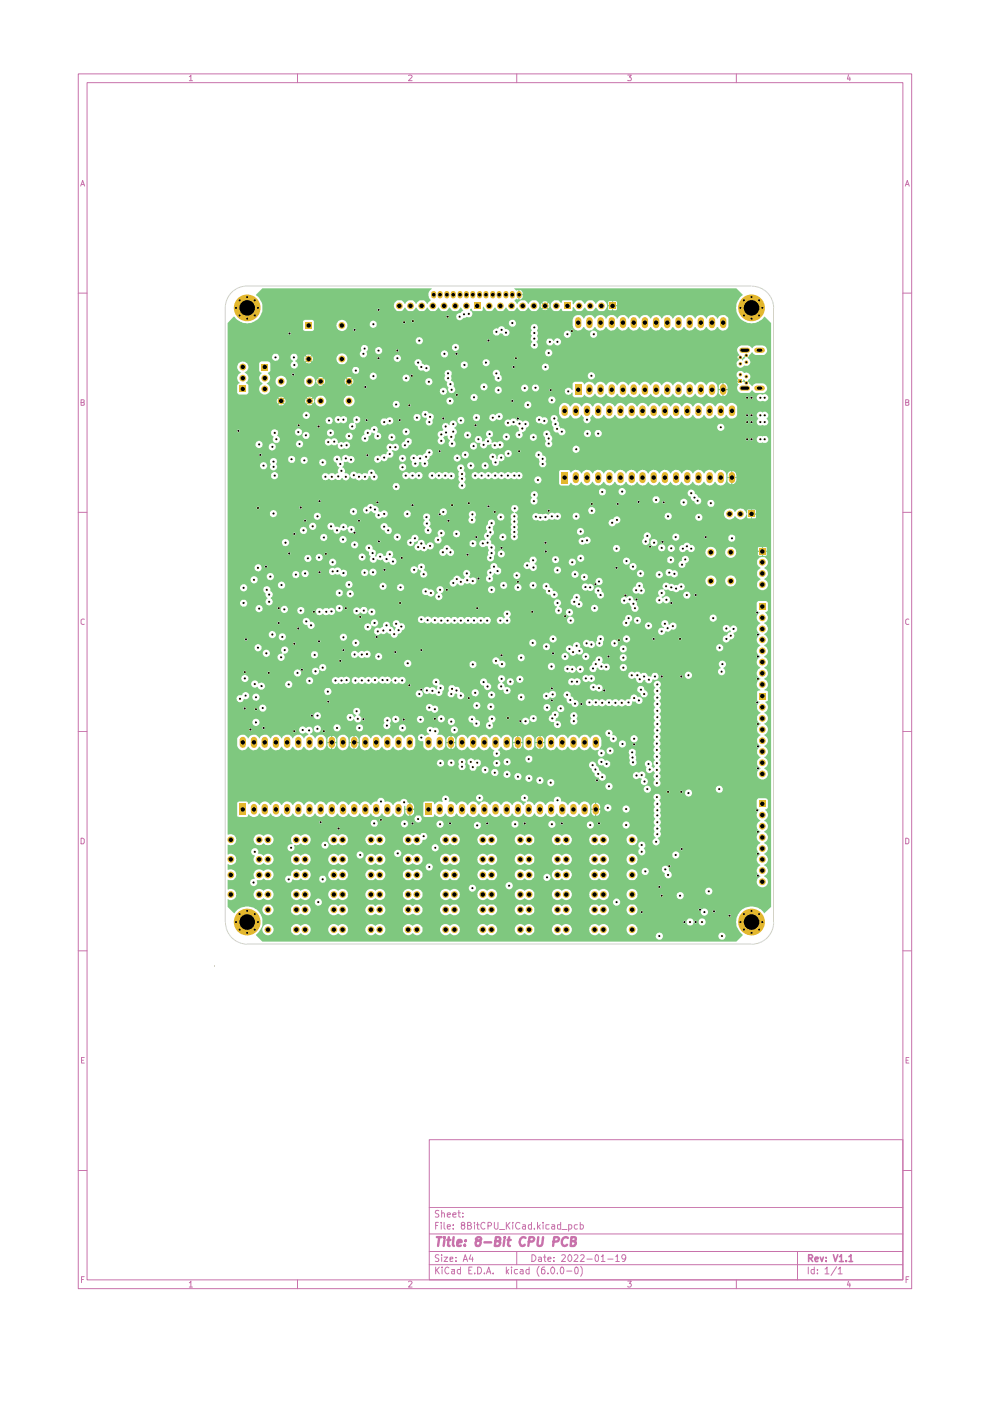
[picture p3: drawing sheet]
<svg xmlns="http://www.w3.org/2000/svg" width="210mm" height="297mm" viewBox="0 0 210 297" stroke-linecap="round" stroke-linejoin="round" font-family="sans-serif">
<g fill="none" stroke="#c872ab" stroke-width=".21">
<path d="M16.6 15.7h176.7v257.5h-176.7zM18.5 17.5h172.9v253.9h-172.9zM40.1 16.3l.4-.4v1.2M40.1 17.1h.7M63.1 15.7v1.8M86.6 16l.5-.1 .3 .3-.8 .9h.8M109.6 15.7v1.8M133.1 15.9h.8l-.5 .4 .5 .3v.3l-.2 .2-.6-.1M156.1 15.7v1.8M179.9 15.8l-.2 1h.6M180.2 16.3v.8M17.1 39.5l.4-1.2 .4 1.2"/>
<path d="M17.3 39.1h.5M191.9 39.5l.5-1.2 .4 1.2M192.1 39.1h.5M16.6 62.1h1.9M191.4 62.1h1.9M17.2 85.3h.4l.3-.2-.2-.3h-.5v1.1h.7v-.5l-.3-.1M192 85.3h.4l.3-.2-.2-.3h-.5v1.1h.7v-.5l-.3-.1M16.6 108.6h1.9M191.4 108.6h1.9M17.9 131.3a.45 .45 0 0 0-.7 .2v.7a.45 .45 0 0 0 .7 .1M192.7 131.3a.45 .45 0 0 0-.7 .2v.7a.45 .45 0 0 0 .7 .1M16.6 155.1h1.9"/>
<path d="M191.4 155.1h1.9M17.2 177.7h.3l.4 .3v.6l-.2 .3h-.5zM192 177.7h.4l.3 .3v.6l-.2 .3h-.5zM16.6 201.6h1.9M191.4 201.6h1.9M17.3 224.8h.4M17.9 224.2h-.6v1.2h.6M192.1 224.8h.4M192.7 224.2h-.6v1.2h.6M16.6 248.2h1.9M91 241.6h100.4v29.8h-100.4zM91 256h100.4"/>
<path d="M92.4 259.8h.4M93 259.2h-.6v1.4M93 256.7h-.6v.5a.56 .56 0 0 1 .6 .8h-.7M93.6 259.2v.1M93.6 259.7v.9M93.6 257.2l.5-.1 .1 .2v.8M93.6 256.6v1.5M94.1 259.2v1.1l.3 .3M94.8 257.6l.7-.1-.2-.4-.5 .2v.6l.3 .2 .3-.1M96 257.6l.7-.1v-.3l-.4-.1-.3 .2 .1 .7h.6M96.1 259.7v.1M97.1 257.1h.5"/>
<path d="M97.3 256.6v1.3l.3 .2M98 259.8l-.2-.3 .2-.3h.5v.5a.52 .52 0 0 0-.6 .3 .52 .52 0 0 0 .1 .6 .45 .45 0 0 0 .5-.3 .45 .45 0 0 0-.2-.5M98.1 257.9v.2M98.1 257.2v.1M99.1 259.8h.6l.2-.4-.2-.2h-.6v1.4h.6l.3-.5-.3-.3M100.6 259.2v.1M100.6 259.7v.9M101 259.7h.6M101.3 259.2v1.3l.3 .1M102.8 259.3a.61 .61 0 0 0-.9 .2 .61 .61 0 0 0 .2 .8l.3 .3 .4-.2M103.5 259.9h.5l.2-.2v-.3l-.2-.2h-.5v1.4M104.8 259.2v1.1l.3 .3 .5-.2v-1.2"/>
<path d="M107.4 259.2v1.4M107.5 259.8l.6 .8M108.1 259.2l-.7 .8M108.7 259.2v.1M108.7 259.7v.9M110.2 259.3a.68 .68 0 0 0-.9 .5 .68 .68 0 0 0 .6 .8l.3-.2M110.8 259.7h.5l.1 .9M112.7 259.7h-.6l-.1 .2 .1 .6h.6M112.7 259.2v1.4M114 259.2v1.4M114.6 259.7l-.6 .5M115.1 259.2v.1"/>
<path d="M115.1 259.7v.9M116.4 259.7l-.7 .1v.6l.3 .2 .4-.1M117 259.7h.5l.1 .9M118.9 259.7l-.7 .1v.6l.2 .2 .5-.1M118.9 259.2v1.4M122.4 259.7l-.6 .1a.6 .6 0 0 0 .2 .8l.4-.1M123 259.7l.6 .1a.6 .6 0 0 1-.2 .8l-.4-.1M123 259.2v1.4M191.4 248.2h1.9M17.3 271.3h.4M17.9 270.7h-.6v1.2M40.1 271.9h.2l.2-.3v1.3"/>
<path d="M40.1 272.9h.7M63.1 271.4v1.8M86.6 271.8l.2-.2h.3l.3 .3-.8 1h.8M91 268.1h100.4M91 265.3h100.4M91 261.6h100.4M92.4 268.6v1.5M92.5 269.2l.6 .9M93 266.1h-.6v.5a.56 .56 0 0 1 .6 .8h-.7M93.1 268.6l-.7 .9M93.6 266v.2M93.6 266.5v1"/>
<path d="M93.7 268.6v.2M93.7 269.2v.9M94.1 266.5h.8l-.8 1h.8M94.8 260.1l.7-.1-.1-.3h-.5l-.1 .1 .1 .7h.5M95.2 268.8a.61 .61 0 0 0-.9 .2 .61 .61 0 0 0 .2 .8l.3 .3 .4-.2M95.4 267l.6-.1v-.3h-.6v.8h.6M95.8 269.2h.6v.9M96.1 260.4v.2M96.4 269.5l-.6 .1v.4h.6M96.7 267.3v.2M96.7 266.6v.1M97.6 269.2h-.5l-.2 .2 .2 .6h.5"/>
<path d="M97.6 268.6v1.5M98.2 267.5l.4-1.5 .5 1.5M98.3 267h.7M99.4 269.3h.4M99.8 266l-.3 1h.8M100.1 268.6h-.7v1.5h.7M100.2 266.5v1M100.7 269.9v.2M101.3 268.6a.73 .73 0 0 1 .8 .8 .73 .73 0 0 1-.8 .7zM102.7 269.9v.2M103.1 270.1l.5-1.5 .5 1.5M103.3 269.7h.7"/>
<path d="M104.6 269.9v.2M105.9 260.7h1.1M107.4 268.6v1.5M107.4 269.5l.5 .6M107.9 269.2l-.5 .5M108.5 268.6v.2M108.5 269.2v.9M109.6 265.3v2.8M109.6 271.4v1.8M109.7 269.2h-.6a.6 .6 0 0 0 .2 .9l.4-.1M110.3 269.2h.5l.1 .9M110.9 269.5h-.4l-.3 .2 .3 .4 .4-.1"/>
<path d="M111.4 260h-.5l-.2 .3 .2 .3 .5-.1M112.2 269.2h-.6a.6 .6 0 0 0 .2 .9l.4-.1M112.2 268.6v1.5M112.8 266a.73 .73 0 0 1 .8 .7 .73 .73 0 0 1-.8 .8zM113.3 260.4v.2M114.1 260l.5 .6M114.2 266.6l.4-.1 .2 .2v.8M114.3 268.5a1.57 1.57 0 0 0 0 2.1M114.8 266.9l-.6 .1-.1 .1 .2 .4 .5-.1M115.2 266.5h.5M115.5 266v1.4l.2 .1M115.5 268.6h-.4l-.3 .4 .1 1a.45 .45 0 0 0 .6-.1 .45 .45 0 0 0-.1-.6 .45 .45 0 0 0-.6 0v.2"/>
<path d="M116.2 267l.6-.1-.1-.4-.5 .2v.5l.2 .3 .4-.1M116.2 269.9v.2M117.1 268.6a.76 .76 0 0 1 .5 .8 .76 .76 0 0 1-.5 .7l-.3-.4a.85 .85 0 0 1 .3-1.1zM117.4 267.3v.2M117.4 266.6v.1M117.6 260h-.5l-.2 .3 .2 .3 .5-.1M118.2 269.9v.2M118.9 268.8l.2-.2a.8 .8 0 0 1 .5 .8 .8 .8 0 0 1-.5 .7l-.2-.2-.1-.4zM119.1 266.2l.2-.2h.3l.3 .4-.9 1.1h.9M119.1 260.7h1.1M120.1 269.5h1.1M120.6 266.2l.1-.2a.76 .76 0 0 1 .6 .7 .76 .76 0 0 1-.6 .8 .89 .89 0 0 1-.1-1.3z"/>
<path d="M120.6 260.5l.4 .1a.59 .59 0 0 0 .1-.9h-.5v1.3M121.8 266.2l.1-.2 .5 .1 .1 .5-.8 .9h.8M121.9 268.8l.3-.2a.8 .8 0 0 1 .4 .8 .8 .8 0 0 1-.4 .7l-.3-.2-.1-.4zM123.1 266.2l.2-.2h.3l.3 .4-.9 1.1h.9M123.1 268.5l.3 .3a1.61 1.61 0 0 1-.3 1.8M124.5 267h1.1M126.2 266.2l.3-.2a.81 .81 0 0 1 0 1.5l-.3-.2v-.3zM127.5 266.4l.3-.4v1.5M127.5 267.5h.8M128.9 267h1.1M130.6 266.4l.3-.4v1.5M130.6 267.5h.7"/>
<path d="M132.7 266.6l-.3 .4h-.3a.54 .54 0 0 1 0-1h.3l.2 .2a.93 .93 0 0 1-.4 1.3h-.2M133.1 271.6h.8l-.5 .5 .4 .1 .1 .4-.3 .3h-.3l-.2-.2M156.1 271.4v1.8M169.1 265.3v6.1M171.4 268.6v1.5M172.6 269.2h-.6a.6 .6 0 0 0 .2 .9l.4-.1M172.6 268.6v1.5M173.3 269.9v.2M173.3 269.2v.1M174.9 269.1l.4-.5v1.5M174.9 270.1h.9M177.4 268.6l-1.2 1.8"/>
<path d="M177.7 269.1l.4-.5v1.5M177.7 270.1h.9M179.9 271.6l-.2 .9h.6M180.2 272v.9M192.1 271.3h.4M192.7 270.7h-.6v1.2"/>
</g>
<path d="M171.4 266.8h.6l.3-.3-.1-.3-.2-.2h-.6v1.5M171.8 266.8l.5 .7M172.8 267l.7-.1-.2-.4h-.3l-.2 .2v.5l.2 .3 .4-.1M173.9 266.5l.3 1 .4-1M175.2 267.3v.2M175.2 266.6v.1M176.7 266l.4 1.5 .5-1.5M178 266.4l.4-.4v1.5M178 267.5h.8M179.4 267.3v.2M180 266.4l.4-.4v1.5M180 267.5h.8" fill="none" stroke="#c872ab" stroke-width=".34"/>
<g fill="none" stroke="#c872ab" stroke-width=".51">
<path d="M92.6 262.3h1M93.1 262.3l-.2 1.9M94.2 262.3v.2M94.2 262.9l-.1 1.3M94.8 262.9h.7M95.2 262.3l-.2 1.8 .3 .1M96.2 262.3l-.2 1.5 .3 .4M96.9 263.5l1-.2-.1-.3h-.7l-.2 .8v.3l.2 .1 .6-.1M98.6 263.9v.3M98.7 263v.1M101.3 263.1l-.4-.4a.6 .6 0 0 1 1-.2v.4l-.3 .2a.64 .64 0 0 0-.7 .2 .64 .64 0 0 0 0 .8l.6 .1a.72 .72 0 0 0 .3-1.1h-.2M102.7 263.4h1.4"/>
<path d="M105.1 263.1h.6l.3-.1v-.5l-.3-.2h-.5l-.3 1.9h.8a.65 .65 0 0 0 .2-1l-.2-.1M106.9 262.9l-.1 1.3M107 262.3v.2M107.6 262.9h.7M107.9 262.3l-.2 1.5 .1 .3 .3 .1M111.4 262.5l-.1-.1a1 1 0 0 0-1.1 .5 1 1 0 0 0 .2 1.2 .64 .64 0 0 0 .9-.2M112.1 263.2l.9-.1 .3-.5-.1-.1-.3-.2h-.6l-.3 1.9M114.1 262.3l-.1 1.6 .2 .3 .6-.1 .3-1.8M117.3 263.2l1-.1 .2-.5-.1-.1-.2-.2h-.7l-.2 1.9M120.4 262.5l-.1-.1a.77 .77 0 0 0-.9 .2 1.1 1.1 0 0 0 0 1.5 .64 .64 0 0 0 .8-.2M121.1 263.1h.8l.2-.6-.3-.2h-.6l-.2 1.9 .8-.1a.49 .49 0 0 0 .3-.6 .49 .49 0 0 0-.4-.4"/>
</g>
<path d="M49.5 67.1l.3 .1a3.3 3.3 0 0 0 3.3 1.3 3.3 3.3 0 0 0 2.5-2.5 3.1 3.1 0 0 0-.6-2.7l-.7-.6v-.2l1.3-1.4h35.9l-.7 1 .1 1 .5 .6-.7 .7h-.2l-.7-.7-1 .1-.5 .6h-.2l-.6-.7-1.1 .1-.5 .6h-.1l-.7-.7-.9 .1a1.21 1.21 0 0 0-.7 1.1 1.21 1.21 0 0 0 .7 1.1h.9l.3-.2 .4-.6h.1l.7 .8h.9l.6-.8h.2l.7 .8h.8l.7-.8h.2l.7 .8h.8l.7-.8h.1l.4 .6 .3 .2h.9l.6-.8 .9 .8h.8l.4-.3 .3-.5a.65 .65 0 0 1 .5 .8l-.5 .4a.78 .78 0 0 0-.8 .6 .78 .78 0 0 0 .5 .9 .78 .78 0 0 0 .9-.4l.8-.3a.8 .8 0 0 0 1.1-.3 .8 .8 0 0 0-.4-1.1l.1-.4h.2l.3 .6h1.8l.3-.3v-.7h.2l.4 .7 .4 .3h.7l.4-.2 .4-.6 .6 .7 .2 .1h.8l.3-.2 .4-.6h.2l.6 .8h.9l.3-.2 .4-.6h.1l.7 .8h.9l.6-.8h.2l.7 .8h.8l.5-.5 .9 .1a.94 .94 0 0 0 1.2-.1l-.6-.5-.6 .5h-.9l.3-.7h.2l.2 .6 .6-.5h.3l.6 .5 .2-.5h.3l.4 .9 .3 .2 1-.1 .4-.5h.1l.4 .6h1.8l.3-.9h.2l.3 .6 .4 .3h.8l.3-.2 .5-.6 .5 .7 .3 .1h.8l.3-.2 .4-.6 .8 .8h.8l.5-.5h.5l.3 .3h1.4l.2-.2v-.7h-.8v.8h-.2v-.8h-.9v.6h-.5l.3-.8h2.1v-.7l-.2-.2h-.6v.9h-.2v-.9h-.6l-.3 .2v.7h-.2l-.1-.4-.7-.6-1 .1-.5 .6h-.2l-.6-.7-1.1 .1-.5 .6-.8-.7h-.8l-.4 .2-.3 .6h-.2l-.3-.8h-1.8l-.2 .1-.1 .4h-.2l-.6-.5h-.8l-.7 .6v.6h-.3l-.2-.6-.6 .6h-.3l-.6-.6-.2 .5h-.2l-.3-.7h.9l.6 .5 .6-.5-.1-.1-.5-.2-.6 .3h-.9l-.5-.4h-.8l-.7 .7h-.2l-.5-.6-1-.1-.7 .7h-.1l-.5-.6v-.2l.4-.3 .3 .2 .7-.1 .3-.4v-.4h-.6v.9h-.3v-1.2l.9 .1v-.3l-.2-.5-.4-.1v.8h-.3v-.8l-.4 .1-.4-.3v-.2h47l1.4 1.4a3.3 3.3 0 0 0-.9 4.4 3.3 3.3 0 0 0 4.4 1.2l1.1-1 1.4 1.4v123.8l-1.4 1.3a3.3 3.3 0 0 0-5-.6 3.3 3.3 0 0 0 .3 5.1l.1 .2-1.4 1.3h-100.5l-1.2-1.1h84.6l.2 .5 .3 .2 .8-.1 .2-.6h11.8l.2 .5 .3 .2 .6-.1a.76 .76 0 0 0 .4-1l-.4-.2a.73 .73 0 0 0-1.1 .6h-11.8l-.1-.5-.5-.3-.5 .1-.3 .3-.1 .4h-84.6l-.1-.2 .9-1.2h.4a1.19 1.19 0 0 0 1.2 1.2 1.19 1.19 0 0 0 1.2-1.2h3.7l.1 .6a1.17 1.17 0 0 0 1.8 .3l.2-.1a1.14 1.14 0 0 0 1.3 .3 1.14 1.14 0 0 0 .8-1.1h3.7v.2a1.17 1.17 0 0 0 .8 .9 1.17 1.17 0 0 0 1.2-.3l.3 .1a1.15 1.15 0 0 0 1.2 .2 1.15 1.15 0 0 0 .7-1.1h3.7v.2a1.16 1.16 0 0 0 .8 .9 1.16 1.16 0 0 0 1.2-.3l.3 .1a1.17 1.17 0 0 0 1.2 .1 1.17 1.17 0 0 0 .7-1h3.7v.4l.3 .3a1.05 1.05 0 0 0 1.8 .1l.2 .1a1.2 1.2 0 0 0 1.8-.3l.1-.6h3.7a1.17 1.17 0 0 0 .8 1.1 1.17 1.17 0 0 0 1.2-.3l.3 .1a1.15 1.15 0 0 0 1.2 .2 1.15 1.15 0 0 0 .7-1.1h3.7l.1 .2a1.09 1.09 0 0 0 .7 .9 1.09 1.09 0 0 0 1.2-.3l.3 .1a1.17 1.17 0 0 0 1.2 .1 1.17 1.17 0 0 0 .7-1h3.7l.2 .6a1.14 1.14 0 0 0 1.9 .2l.2 .1a1.06 1.06 0 0 0 1.8-.5l.1-.4h3.7v.2a1.17 1.17 0 0 0 .8 .9 1.17 1.17 0 0 0 1.2-.3l.3 .1a1.17 1.17 0 0 0 1.2 .1 1.17 1.17 0 0 0 .7-1h3.7l.1 .2a1.09 1.09 0 0 0 .7 .9 1.09 1.09 0 0 0 1.2-.3l.3 .1a1.17 1.17 0 0 0 1.2 .1 1.17 1.17 0 0 0 .7-1h3.7v.2a1.16 1.16 0 0 0 1.8 .7 1.16 1.16 0 0 0 0-1.9 1.16 1.16 0 0 0-1.8 .7v.3h-3.7a1.18 1.18 0 0 0-.7-1.1 1.18 1.18 0 0 0-1.3 .3h-.1a1.22 1.22 0 0 0-1.3-.3 1.22 1.22 0 0 0-.8 1.1h-3.7v-.3a1.28 1.28 0 0 0-1.7-.8l-.5 .3a1.11 1.11 0 0 0-1.7 0l-.3 .8h-3.7v-.4a1.3 1.3 0 0 0-1.6-.7l-.5 .3a1.14 1.14 0 0 0-1.3-.3 1.14 1.14 0 0 0-.8 1.1h-3.7v-.3a1.2 1.2 0 0 0-.9-.9 1.2 1.2 0 0 0-1.2 .4 1.19 1.19 0 0 0-1.3-.3 1.19 1.19 0 0 0-.8 1.1h-3.7v-.3a1.21 1.21 0 0 0-.9-.9 1.21 1.21 0 0 0-1.3 .4 1.02 1.02 0 0 0-1.2-.3l-.2 .1a1.03 1.03 0 0 0-.6 1h-3.7v-.4a1.3 1.3 0 0 0-1.6-.7l-.5 .3-.7-.4a1.17 1.17 0 0 0-1.4 1.2h-3.7v-.3a1.2 1.2 0 0 0-.9-.9 1.2 1.2 0 0 0-1.2 .4 1.21 1.21 0 0 0-1.9 0l-.2 .8h-3.7l-.1-.3a1.23 1.23 0 0 0-2.1-.5 1.02 1.02 0 0 0-1.2-.3l-.2 .1a1.03 1.03 0 0 0-.6 1h-3.7v-.3a1.2 1.2 0 0 0-1.9-.6l-.2 .1a1.14 1.14 0 0 0-1.3-.3 1.14 1.14 0 0 0-.8 1.1h-3.7v-.3a1.28 1.28 0 0 0-1.7-.8l-.4 .3-.3 .8h-.4a1.97 1.97 0 0 0 .4-1.6h89.9v.2a.77 .77 0 0 0 .9 .6 .77 .77 0 0 0 .7-.8h1l.1 .2a.76 .76 0 0 0 1.2 .3 .76 .76 0 0 0-.3-1.3h-.5l-.3 .3-.2 .5h-1l-.2-.5-.3-.3h-.6l-.5 .5v.3h-89.9v-.7l-.3-.9-.9-1h1.2v.2a1.2 1.2 0 0 0 1.3 1 1.2 1.2 0 0 0 1.1-1.2h3.7v.4a1.36 1.36 0 0 0 2.1 .4 1.19 1.19 0 0 0 1.3 .3 1.19 1.19 0 0 0 .8-1.1h3.7v.2a1.21 1.21 0 0 0 2 .6l.3 .1a1.23 1.23 0 0 0 1.9-.9h3.7v.2a1.24 1.24 0 0 0 2 .6l.3 .1a1.2 1.2 0 0 0 1.2 .1 1.2 1.2 0 0 0 .7-1h3.7v.4a1.35 1.35 0 0 0 2.1 .4l.7 .4h.4l.9-.6 .1-.6h3.7a1.19 1.19 0 0 0 .7 1.1 1.19 1.19 0 0 0 1.3-.3l.3 .1a1.23 1.23 0 0 0 1.9-.9h3.7l.1 .2a1.17 1.17 0 0 0 1.8 .7l.3-.1a1.19 1.19 0 0 0 1.3 .3 1.19 1.19 0 0 0 .7-1.1h3.7v.2a1.21 1.21 0 0 0 2.1 .6l.2 .1a1.14 1.14 0 0 0 1.3 .1 1.14 1.14 0 0 0 .6-1h3.7v.2a1.21 1.21 0 0 0 2 .6l.3 .1a1.21 1.21 0 0 0 1.3 .1 1.21 1.21 0 0 0 .6-1h3.7l.1 .2a1.17 1.17 0 0 0 1.8 .7l.3-.1a1.19 1.19 0 0 0 1.3 .3 1.19 1.19 0 0 0 .7-1.1h3.7v.2a1.16 1.16 0 0 0 1 1 1.16 1.16 0 0 0 1.2-.7h13.6v.1a.77 .77 0 0 0 1.1 .6 .77 .77 0 0 0 .2-1.2 .77 .77 0 0 0-1.2 .1l-.1 .4h-13.6l.1-.1a1.35 1.35 0 0 0-.7-1.5 1.29 1.29 0 0 0-1.4 .5l-.2 .6h-3.7l-.2-.6-.5-.5h-.9l-.4 .3-.6-.3h-.8l-.6 .5-.2 .6h-3.7l-.1-.6-.6-.5h-.9l-.4 .3a1.67 1.67 0 0 0-1.4-.3l-.6 .5-.2 .6h-3.7l-.1-.6a1.34 1.34 0 0 0-1.4-.5l-.5 .3-.6-.3h-.8l-.6 .5-.2 .6h-3.7l-.2-.6-.6-.5h-.8l-.4 .3a1.67 1.67 0 0 0-1.5-.3l-.6 .5-.1 .6h-3.7l-.1-.6-.6-.5h-.9l-.4 .3a1.67 1.67 0 0 0-1.4-.3l-.6 .5-.2 .6h-3.7l-.1-.5-.7-.6h-.7l-.6 .3-.5-.3h-.8l-.7 .5-.1 .6h-3.7l-.2-.6-.6-.5h-.8l-.4 .3-.6-.3h-.9l-.6 .5-.1 .6h-3.7l-.1-.6-.7-.5h-.8l-.4 .3a1.67 1.67 0 0 0-1.4-.3l-.6 .5-.2 .6h-3.7l-.2-.6-.6-.5h-.8l-.5 .3a1.42 1.42 0 0 0-1.4-.2l-.6 .4-.1 .6h-3.7l-.2-.6-.6-.5-1 .1-.4 .4-.2 .6-1.2-.1a3.6 3.6 0 0 0-4.8 .8l-1.3-1.3v-1h18.4a.76 .76 0 0 0 .8 .7 .76 .76 0 0 0 .7-.7h61.8v.1a.79 .79 0 0 0 .9 .6 .79 .79 0 0 0 .6-1 .79 .79 0 0 0-1.1-.4l-.4 .3v.4h-61.8a.76 .76 0 0 0-.7-.8 .76 .76 0 0 0-.8 .8h-18.4v-.6a1.23 1.23 0 0 0 1.8-1h3.7v.1a1.26 1.26 0 0 0 .9 1 1.26 1.26 0 0 0 1.3-.4 1.14 1.14 0 0 0 1.3 .4 1.14 1.14 0 0 0 .7-1.1h3.7v.4a1.3 1.3 0 0 0 2.1 .3l.1 .2a1.18 1.18 0 0 0 1.3 .1 1.18 1.18 0 0 0 .7-1h3.7v.1a1.2 1.2 0 0 0 .9 1 1.2 1.2 0 0 0 1.2-.4 1.2 1.2 0 0 0 1.3 .4 1.2 1.2 0 0 0 .8-1.1h3.7v.1a1.27 1.27 0 0 0 .9 1 1.27 1.27 0 0 0 1.3-.4 1.14 1.14 0 0 0 1.3 .4 1.14 1.14 0 0 0 .7-1.1h3.7l.1 .5 .9 .6h.4l.7-.4 .7 .4a1.22 1.22 0 0 0 1.4-1.1h3.7v.1a1.19 1.19 0 0 0 .9 1 1.19 1.19 0 0 0 1.2-.4 1.2 1.2 0 0 0 1.3 .4 1.2 1.2 0 0 0 .8-1.1h3.7l.1 .1a1.19 1.19 0 0 0 .8 1 1.19 1.19 0 0 0 1.3-.4 1.14 1.14 0 0 0 1.3 .4 1.14 1.14 0 0 0 .7-1.1h3.7v.1a1.2 1.2 0 0 0 .9 1 1.2 1.2 0 0 0 1.3-.4 1.14 1.14 0 0 0 1.2 .4 1.14 1.14 0 0 0 .8-1.1h3.7v.1a1.22 1.22 0 0 0 .9 1 1.22 1.22 0 0 0 1.2-.4 1.2 1.2 0 0 0 1.3 .4 1.2 1.2 0 0 0 .8-1.1h3.7l.1 .1a1.22 1.22 0 0 0 .8 1 1.22 1.22 0 0 0 1.3-.4 1.14 1.14 0 0 0 1.3 .4 1.14 1.14 0 0 0 .7-1.1h3.7v.1a1.16 1.16 0 0 0 1.1 1 1.16 1.16 0 0 0 1.2-.9h8.3l.1 .3 .3 .4 .6 .1 .5-.5v-.6l-.1-.3a.82 .82 0 0 0-.9-.1 .82 .82 0 0 0-.5 .7h-8.3l.1-.2-.2-.7h14.5v.1a.77 .77 0 0 0 1.1 .6 .77 .77 0 0 0 .2-1.2 .77 .77 0 0 0-1.2 .1l-.1 .4-14.6-.1a1.14 1.14 0 0 0-1.3-.4 1.14 1.14 0 0 0-.8 1.2h-3.7v-.2a1.19 1.19 0 0 0-.8-1 1.19 1.19 0 0 0-1.3 .4 1.19 1.19 0 0 0-1.3-.4 1.19 1.19 0 0 0-.8 1.2h-3.7v-.2a1.24 1.24 0 0 0-.9-1 1.24 1.24 0 0 0-1.3 .4 1.15 1.15 0 0 0-1.2-.3 1.15 1.15 0 0 0-.8 1.1h-3.7v-.5a1.29 1.29 0 0 0-2.1-.3 1.13 1.13 0 0 0-2 .2l-.1 .6h-3.7a1.19 1.19 0 0 0-.8-1.2 1.19 1.19 0 0 0-1.3 .4 1.19 1.19 0 0 0-1.3-.4 1.19 1.19 0 0 0-.8 1.2h-3.7v-.2a1.16 1.16 0 0 0-.9-1.1 1.16 1.16 0 0 0-1.3 .5 1.14 1.14 0 0 0-1.3-.4 1.14 1.14 0 0 0-.7 1.2h-3.7v-.5a1.36 1.36 0 0 0-1.8-.6l-.3 .3-.7-.4a1.22 1.22 0 0 0-1.4 1.2h-3.7v-.2a1.2 1.2 0 0 0-.9-1 1.2 1.2 0 0 0-1.2 .4 1.23 1.23 0 0 0-1.3-.3 1.23 1.23 0 0 0-.8 1.1h-3.7l-.1-.2a1.11 1.11 0 0 0-.8-1 1.11 1.11 0 0 0-1.2 .4 1.19 1.19 0 0 0-1.2-.4 1.19 1.19 0 0 0-.9 1v.2h-3.7a1.14 1.14 0 0 0-.7-1.1 1.14 1.14 0 0 0-1.2 .1l-.2 .2a1.16 1.16 0 0 0-1.3-.3 1.16 1.16 0 0 0-.8 1.1h-3.7v-.2a1.2 1.2 0 0 0-.9-1 1.2 1.2 0 0 0-1.2 .4 1.19 1.19 0 0 0-1.4-.4 1.19 1.19 0 0 0-.7 1.2h-3.7l-.1-.2a1.1 1.1 0 0 0-1.7-.9v-.3h51.1l.3 .6a.86 .86 0 0 0 1.1-.3l.1-.5-.2-.3h6.5a.78 .78 0 0 0 1 .7 .78 .78 0 0 0 .4-1.2 .78 .78 0 0 0-1.2 0l-.2 .5-6.5-.1a.85 .85 0 0 0-1.3 .6h-51.1v-1.2h4.7l.1 .4 .3 .3a.81 .81 0 0 0 1-.2 .81 .81 0 0 0 0-1h1l.4-.3a1.58 1.58 0 0 0 1.8 .1h2.9a.76 .76 0 0 0 .7 .8 .76 .76 0 0 0 .8-.8l1.2 .2 .6-.3 .5 .3h.8l.3-.2h2.2l.1 .3a.75 .75 0 0 0 1.2 .2h91.5v.3a1.18 1.18 0 0 0 1.9 .7 1.18 1.18 0 0 0-.2-2v-.2l.3-.2a1.11 1.11 0 0 0-.3-1.9v-.3l.1-.1a1.1 1.1 0 0 0 .6-1.1 1.1 1.1 0 0 0-.7-.9v-.3h.1a1.15 1.15 0 0 0 .6-1.1 1.15 1.15 0 0 0-.7-1v-.2h.1a1.16 1.16 0 0 0 .6-1.2 1.16 1.16 0 0 0-.7-1v-.2h.1a1.15 1.15 0 0 0 .6-1.1 1.15 1.15 0 0 0-.7-1v-.2l.3-.2a1.18 1.18 0 0 0-.2-1.9v-.2l.4-.1 .2-.3-.1-1.7-.3-.3h-1.6l-.4 .5v1.5l.6 .6a1.19 1.19 0 0 0 .1 2.1l.1 .2a1.13 1.13 0 0 0-.8 1 1.13 1.13 0 0 0 .7 1.1l.1 .2a1.23 1.23 0 0 0-.8 1.1 1.23 1.23 0 0 0 .8 1.1l-.2 .3a1.16 1.16 0 0 0-.6 1.1 1.16 1.16 0 0 0 .8 1 1.32 1.32 0 0 0-.2 2.2l.2 .2-.1 .2a1.19 1.19 0 0 0-.7 1.1 1.19 1.19 0 0 0 .8 1.1l-.1 .1a1.08 1.08 0 0 0-.7 1h-91.4a.87 .87 0 0 0-.1-1.1l-.7-.1-.5 .3-.1 .4h-2.2l.4-.5 .1-.4h3.7l.2 .6 .6 .5h.8l.4-.3 .6 .3h.8l.7-.5 .1-.6h3.7l.1 .6 .6 .5h.9l.4-.3a1.58 1.58 0 0 0 1.8 .1l.4-.9h3.7l.1 .6 .7 .5h.8l.5-.3 .6 .3h.7l.7-.6 .1-.5h3.7l.2 .6 .6 .5h.8l.4-.3 .6 .3h.9l.6-.5 .1-.6h3.7l.1 .2a1.09 1.09 0 0 0 .6 .9h.9l.4-.3a1.58 1.58 0 0 0 1.8 .1l.4-.9h3.7l.2 .6 .6 .5h.8l.5-.3 .6 .3h.7l.7-.6h2l.1 .5 .4 .3h.4l.6-.4 .1-.4-.3-.5h.5l.2 .6 .6 .5a1.67 1.67 0 0 0 1.4-.3l.4 .3h.9l.6-.5 .1-.6h3.7l.2 .6 .6 .5h.8l.4-.3 .6 .3h.9l.5-.5 .2-.6h3.7l.5 .9 .3 .2 1-.1a1.37 1.37 0 0 0 .4-1.8h1.1v.6l.4 .2h.6l.5-.7-.2-.5h2.9l.1 .4 .6 .4v.2a.76 .76 0 0 0 .4 .9 .76 .76 0 0 0 1-.4l-.2-.9-.4-.2v-.7l-.5-.4a.88 .88 0 0 0-1 .7l-3.1-.1a.71 .71 0 0 0-.7-.1 .71 .71 0 0 0-.4 .6h-1.2l-.1-.1a1.21 1.21 0 0 0-1.3-.2 1.21 1.21 0 0 0-.7 1.1h-3.7v-.2a1.23 1.23 0 0 0-1.7-.9l-.5 .3a1.25 1.25 0 0 0-1.8 .2l-.2 .6h-3.7v-.2a1.23 1.23 0 0 0-2-.6 1.48 1.48 0 0 0-1.8-.1l-.3 .4-.1 .5h-.5l-.3-.2h-.4l-.6 .4v.3h-2l.1-.9-.2-.4a1.18 1.18 0 0 0-1.7-.1l-.2 .1a1.2 1.2 0 0 0-1.3-.3 1.2 1.2 0 0 0-.8 1.1h-3.7v-.2a1.23 1.23 0 0 0-1.7-.9l-.5 .3a1.11 1.11 0 0 0-1.7 0l-.3 .8h-3.7v-.2a1.15 1.15 0 0 0-2-.6 1.48 1.48 0 0 0-1.8-.1l-.3 .4-.1 .5h-3.7v-.4l-.4-.5a1.49 1.49 0 0 0-1.4-.1l-.3 .2-.7-.4a1.34 1.34 0 0 0-1.3 .7l-.1 .5h-3.7v-.2a1.23 1.23 0 0 0-1.7-.9l-.5 .3a1.11 1.11 0 0 0-1.7 0l-.3 .8h-3.7l-.1-.2a1.15 1.15 0 0 0-1.8-.7l-.3 .1a1.2 1.2 0 0 0-1.3-.3 1.2 1.2 0 0 0-.7 1.1h-3.7l-.2-.8-.3-.1a1.49 1.49 0 0 0-1.3-.1l-.4 .2a1.08 1.08 0 0 0-1.3-.3l-.5 .3-.2 .4v.6h-.8l-.4 .3v.4h-2.9a1.17 1.17 0 0 0 0-1.7 1.17 1.17 0 0 0-1.6 0 1.48 1.48 0 0 0-1.8-.1 1.16 1.16 0 0 0-.3 1.4v.4a.86 .86 0 0 0-.9 .7h-4.7v-.6h1.2a1.24 1.24 0 0 0 .4-1.6 1.24 1.24 0 0 0-1.6-.5v-.6h42l.1 .6 .9 .2a.83 .83 0 0 0 .4-1.1l-.5-.4a.68 .68 0 0 0-.9 .7h-42v-.6a1.21 1.21 0 0 0 1.8-1 1.21 1.21 0 0 0-1.8-1v-.6h5a.72 .72 0 0 0 .7 .8 1.42 1.42 0 0 0 .3 1.7 1.37 1.37 0 0 0 1.7-.1 1.11 1.11 0 0 0 1.7 0l.3-.8h3.7v.4a1.26 1.26 0 0 0 2.1 .4l.1 .1a1.2 1.2 0 0 0 1.3 .2 1.2 1.2 0 0 0 .7-1.1h3.7v.3a1.24 1.24 0 0 0 2.1 .5 1.22 1.22 0 0 0 1.3 .3 1.22 1.22 0 0 0 .8-1.1h3.7v.3a1.2 1.2 0 0 0 1.8 .6 .55 .55 0 0 1 .8 .2 1.23 1.23 0 0 0 1.6-1.1h3.7l.1 .6 .9 .6h.4l.7-.4 .7 .4a1.22 1.22 0 0 0 1.4-1.2h3.7v.3a1.2 1.2 0 0 0 .9 .9 1.2 1.2 0 0 0 1.2-.4 1.2 1.2 0 0 0 1.3 .3 1.2 1.2 0 0 0 .8-1.1h3.7l.1 .3a1.17 1.17 0 0 0 .8 .8 1.17 1.17 0 0 0 1.2-.3h.1a1.18 1.18 0 0 0 1.3 .3 1.18 1.18 0 0 0 .7-1.1h3.7v.3a1.27 1.27 0 0 0 2.2 .5 1.14 1.14 0 0 0 1.2 .3 1.14 1.14 0 0 0 .8-1.1h3.7v.3a1.18 1.18 0 0 0 1.9 .6l.2-.1a1.2 1.2 0 0 0 1.3 .3 1.2 1.2 0 0 0 .8-1.1h3.7l.1 .3a1.17 1.17 0 0 0 .8 .8 1.17 1.17 0 0 0 1.2-.3h.1a1.19 1.19 0 0 0 1.3 .3 1.19 1.19 0 0 0 .7-1.1h3.7v.3a1.2 1.2 0 0 0 1.6 .9 1.2 1.2 0 0 0 .7-1.6 1.19 1.19 0 0 0-1-.8 1.19 1.19 0 0 0-1.2 .7l-.1 .5h-3.7l-.1-.4a1.15 1.15 0 0 0-1.9-.4 1.58 1.58 0 0 0-1.6-.2l-.4 .4-.2 .6h-3.7l-.1-.6a1.13 1.13 0 0 0-1.9-.2 1.5 1.5 0 0 0-1.5-.2 1.19 1.19 0 0 0-.7 1h-3.7v-.4a1.09 1.09 0 0 0-.9-.8 1.09 1.09 0 0 0-1.1 .4l-.4-.2a1.19 1.19 0 0 0-1.8 1h-3.7v-.2a1.17 1.17 0 0 0-.8-.9 1.17 1.17 0 0 0-1.2 .3 1.58 1.58 0 0 0-1.6-.2l-.5 .4-.1 .6h-3.7a1.16 1.16 0 0 0-.7-1.1 1.16 1.16 0 0 0-1.3 .3 1.5 1.5 0 0 0-1.5-.2 1.19 1.19 0 0 0-.7 1h-3.7l-.1-.6a1.25 1.25 0 0 0-2-.2 1.18 1.18 0 0 0-1.3-.2 1.18 1.18 0 0 0-.8 1h-3.7v-.2a1.17 1.17 0 0 0-.8-.9 1.17 1.17 0 0 0-1.2 .3 1.58 1.58 0 0 0-1.6-.2l-.4 .2-.2 .8h-3.7l-.1-.6-.4-.3h2.3a.75 .75 0 0 0 .9 .7 .75 .75 0 0 0 .5-1.1h6.6v.2a.77 .77 0 0 0 1 .6 .77 .77 0 0 0 .4-1.1h50.3l.1 .3 .5 .5 6.6-.1 .2 .5a.8 .8 0 0 0 1.3-.3v-.6l-.3-.3a.85 .85 0 0 0-1.2 .7h-6.1l.3-.4a.89 .89 0 0 0-.2-1.1l.3-.3v-.5l-.2-.4-.3-.1h2a.77 .77 0 0 0 1.2 .6 .77 .77 0 0 0-.1-1.3l.1-.2a.8 .8 0 0 0 .4-1.3 .74 .74 0 0 0-.1-1.2l.2-.3a.7 .7 0 0 0-.2-1.1v-.2l.2-.1a.78 .78 0 0 0 0-1l-.1-.1a1.05 1.05 0 0 0-.1-1.3 .73 .73 0 0 0 .1-1.2l-.1-.1 .2-.4v-.6l-.4-.4h-.6a.79 .79 0 0 0-.5 .7 .79 .79 0 0 0 .4 .8 .8 .8 0 0 0 0 1.2l-.3 .4 .1 1.2a.89 .89 0 0 0 .2 1.1 .73 .73 0 0 0 0 1.2l-.3 .6 .2 .7-.2 .8 .4 .7-.6 .4-.1 .4h-2.1a.71 .71 0 0 0-.8 .3 .71 .71 0 0 0 .2 .9l-.3 .9h-50.3l-.2-.2a.72 .72 0 0 0-.8-.2 .72 .72 0 0 0-.4 .7h-6.6l-.5-.4a.76 .76 0 0 0-.9 .8l-2.4-.1a1.06 1.06 0 0 0-1.4 .2 1.5 1.5 0 0 0-1.5-.2 1.19 1.19 0 0 0-.7 1h-3.7v-.2a1.17 1.17 0 0 0-.9-.9 1.17 1.17 0 0 0-1.2 .3 1.58 1.58 0 0 0-1.6-.2l-.4 .4-.1 .6h-3.7v-.2a1.17 1.17 0 0 0-.8-.9 1.17 1.17 0 0 0-1.2 .3l-.6-.3-.7-.1v-.2a.75 .75 0 0 0-.6-1 .75 .75 0 0 0-.8 .8h-5v-.9h12.7v.2a.79 .79 0 0 0 1.1 .5 .79 .79 0 0 0 .2-1.2h.9l.5-.4 1 .4h3.5l.1 .5 .4 .2h.6l.1-.2h22.1v.2a.77 .77 0 0 0 1 .6 .77 .77 0 0 0 .5-1.1l-.5-.4h-.4l-.4 .2-.2 .5h-22.1l.3-.3-.1-.5a.74 .74 0 0 0-.8-.5 .74 .74 0 0 0-.6 .8h-3.3l.7-.4 .3-.7h3.7l.1 .3a1.12 1.12 0 0 0 .8 .8 1.12 1.12 0 0 0 1.1-.4 1.42 1.42 0 0 0 2.1-.2l.1-.5h3.7l.1 .4a1.13 1.13 0 0 0 1.9 .3 1.48 1.48 0 0 0 1.8 .1l.1-.1 .3-.7h3.7a1.16 1.16 0 0 0 .8 1 1.16 1.16 0 0 0 1.3-.3 1.26 1.26 0 0 0 2-.3l.2-.4h3.6l.1 .3a1.12 1.12 0 0 0 .8 .8 1.12 1.12 0 0 0 1.1-.4 1.42 1.42 0 0 0 2.1-.2l.1-.5h3.7l.1 .4a1.13 1.13 0 0 0 1.9 .3 1.48 1.48 0 0 0 1.8 .1l.3-.4 .1-.4h3.7a1.16 1.16 0 0 0 .8 1 1.16 1.16 0 0 0 1.3-.3 1.53 1.53 0 0 0 1.5 .3l.5-.5 .1-.5h3.7l.1 .4a1.14 1.14 0 0 0 1.9 .3 1.45 1.45 0 0 0 1.8 .1l.4-.4v-.4h3.7l.1 .3a1.18 1.18 0 0 0 1.9 .4 1.48 1.48 0 0 0 1.8 .1l.3-.4 .1-.4h3.7l.1 .3a1.14 1.14 0 0 0 1.7 .7l.4-.6a1.15 1.15 0 0 0-.8-1.6 1.15 1.15 0 0 0-1.4 1.2h-3.7v-.3a1.19 1.19 0 0 0-1.7-.8l-.3 .3a1.25 1.25 0 0 0-2 .2l-.2 .6h-3.7l-.1-.6a1.14 1.14 0 0 0-2-.2 1.2 1.2 0 0 0-1.3-.4 1.2 1.2 0 0 0-.8 1.2h-3.7v-.5a1.17 1.17 0 0 0-2-.3 1.19 1.19 0 0 0-1.4-.4 1.19 1.19 0 0 0-.8 1.2h-3.7v-.3a1.23 1.23 0 0 0-1.7-.8l-.4 .3-.2-.2a1.09 1.09 0 0 0-1.8 .4l-.1 .6h-3.7a1.2 1.2 0 0 0-.8-1.2 1.2 1.2 0 0 0-1.3 .4 1.2 1.2 0 0 0-1.3-.4 1.2 1.2 0 0 0-.8 1.2h-3.1a.83 .83 0 0 0 .1-1.4l-.5-.2-.3 .1-.3 .4a1.2 1.2 0 0 0-1.7 .3l-.7-.4a1.23 1.23 0 0 0-1.4 1.2h-3.7v-.3a1.23 1.23 0 0 0-1.7-.8l-.4 .3-.2-.2a1.18 1.18 0 0 0-1.7 .2l-.2 .8h-3.7l-.1-.3a1.18 1.18 0 0 0-2-.5 1.2 1.2 0 0 0-1.3-.4 1.2 1.2 0 0 0-.8 1.2h-3.7v-.3a1.16 1.16 0 0 0-1.6-.8l-.5 .3-.1-.1a1.08 1.08 0 0 0-1.3-.2h-.2a1.29 1.29 0 0 0-.5 1.4l.4 .6-.9 .2-.2 .5h-12.7v-.6a1.25 1.25 0 0 0 1.7-.5l.1-.5h3.7v.4a1.14 1.14 0 0 0 2 .3 1.48 1.48 0 0 0 1.8 .1 1.17 1.17 0 0 0 0-1.7 1.17 1.17 0 0 0-1.7 .1 1.19 1.19 0 0 0-1.4-.4 1.19 1.19 0 0 0-.7 1.2h-3.7l-.1-.3a1.06 1.06 0 0 0-1.5-.8h-.2v-2.5h30.3l.4 .8 .8-.1 .3-.5h4.9v.1a.77 .77 0 0 0 .8 .6 .77 .77 0 0 0 .7-.6h6v.1a.75 .75 0 0 0 .7 .6 .75 .75 0 0 0 .8-.5h6.5v.3a.86 .86 0 0 0 1.4 0v-.6h6.6a.72 .72 0 0 0 .6 .8 .72 .72 0 0 0 .8-.7h6.3v.1a.77 .77 0 0 0 .8 .7 .77 .77 0 0 0 .8-.7h6.6l.1 .4 .3 .3a.74 .74 0 0 0 1.1-.7h6.1v.2a.78 .78 0 0 0 1.2 .5 .78 .78 0 0 0 0-1.3 .78 .78 0 0 0-1.2 .5v.1h-6.1v-.2l-.3-.5h-.6l-.5 .2-.1 .5h-6.6l-.2-.7-.4-.2-.5 .1-.4 .3-.1 .4h-6.3a.63 .63 0 0 0-.4-.8l-.8 .1-.2 .6h-6.6l-.5-.5h-.4l-.5 .5-.1 .3h-6.4l.1-.1a.77 .77 0 0 0-.7-.9 .77 .77 0 0 0-.9 .8h-6l-.3-.8a.8 .8 0 0 0-1.2 .7h-4.9l-.2-.7-.2-.2-.8 .1-.3 .6h-30.3v-.9h39.6v.1a.78 .78 0 0 0 1.2 .6 .78 .78 0 0 0 0-1.3l-.8-.1-.3 .3-.1 .4h-39.6v-.8h2l.1 .3 .2 .1h1.6l.3-.1 .2-.5a1.22 1.22 0 0 0 2.2 0v-.1l.3 .1a1.11 1.11 0 0 0 1.9 .1l.2-.2 .2 .1a1.19 1.19 0 0 0 1.1 .6 1.19 1.19 0 0 0 1-.6l.2-.1 .2 .4a1.2 1.2 0 0 0 2-.4l.1 .1a1.18 1.18 0 0 0 1.2 .7 1.18 1.18 0 0 0 1-.8l.2 .1a1.2 1.2 0 0 0 1.1 .6 1.2 1.2 0 0 0 1.1-.7l.2 .1a1.2 1.2 0 0 0 1.1 .6 1.2 1.2 0 0 0 1.1-.7l.2 .1a1.25 1.25 0 0 0 1.1 .6 1.25 1.25 0 0 0 1.1-.7 1.22 1.22 0 0 0 1.2 .8 1.22 1.22 0 0 0 1.1-.8l.3 .1a1.15 1.15 0 0 0 1.9 .1l.3-.2a1.25 1.25 0 0 0 2.1 .2l.2-.2 .1 .1a1.19 1.19 0 0 0 1.1 .6 1.19 1.19 0 0 0 1.1-.6l.1-.1 .1 .1a1.16 1.16 0 0 0 1.1 .6 1.16 1.16 0 0 0 1-.7l.3 .1a1.15 1.15 0 0 0 1.3 .6 1.15 1.15 0 0 0 .9-1.1h.2l.2 .5 .4 .4h.6l.4-.2h2.2l.1 .3 .3 .1h1.6l.2-.1 .2-.5 .3 .2a1.18 1.18 0 0 0 1.9-.2v-.1h.2a1.16 1.16 0 0 0 1.1 .8 1.16 1.16 0 0 0 1.1-.8l.2 .1a1.2 1.2 0 0 0 1.1 .6 1.2 1.2 0 0 0 1.1-.7l.1 .1a1.2 1.2 0 0 0 1.2 .6 1.2 1.2 0 0 0 1-.7l.2 .1a1.18 1.18 0 0 0 1.1 .7 1.18 1.18 0 0 0 1.1-.8 1.44 1.44 0 0 0 2.2 .3l.2-.3 .2 .1a1.15 1.15 0 0 0 2 .1l.2-.2a1.25 1.25 0 0 0 2.1 .2l.2-.2 .2 .1a1.19 1.19 0 0 0 1.1 .6 1.19 1.19 0 0 0 1-.6l.2-.1 .1 .1a1.16 1.16 0 0 0 1.1 .6 1.16 1.16 0 0 0 1-.7l.2 .1a1.13 1.13 0 0 0 1.1 .7 1.13 1.13 0 0 0 1-.8l.2 .1a1.18 1.18 0 0 0 1.1 .7 1.18 1.18 0 0 0 1.1-.8l.2 .1a1.2 1.2 0 0 0 1.1 .6 1.2 1.2 0 0 0 1.1-.7l.2 .1a1.21 1.21 0 0 0 1.2 .6 1.21 1.21 0 0 0 1-1l.3-.1 .4 .8 .8 .1 .6-.4 .1-.9h-.9v1.3h-.2v-1.3h-.8v.4h-.3v-.7h2.2v-.1h.8l.3 .6a.8 .8 0 0 0 1.2-.4h2.4v.2a.77 .77 0 0 0 1 .5 .77 .77 0 0 0 .4-1.1 .77 .77 0 0 0-1.2-.2l-.2 .6h-2.4v-.5l-.3-.3a.76 .76 0 0 0-1.2 .6h-.8l-.2-.8-.4-.3h-.3v1.2h-.2v-1.2l-.7 .4-.1 .8h-.3v-.7a1.13 1.13 0 0 0-1.1-.8 1.13 1.13 0 0 0-1.1 .7h-.2a1.18 1.18 0 0 0-1.1-.7 1.18 1.18 0 0 0-1.1 .8h-.2l-.3-.5-1-.3v-.4a.79 .79 0 0 0-.8-.6 .79 .79 0 0 0-.8 .6v.5h-.1a1.38 1.38 0 0 0-1.6 .7 1.33 1.33 0 0 0-1.2-.7 1.33 1.33 0 0 0-1.2 .7l-.4-.5-.5-.3-.6 .1-.1-.2 .2-.3a.8 .8 0 0 0-.4-1 .8 .8 0 0 0-1 .3l.1 .9 .3 .2 .6 .1-.6 .7a1.23 1.23 0 0 0-1.1-.8 1.23 1.23 0 0 0-1.2 .8 1.38 1.38 0 0 0-2.1-.4l-.2 .4-.2-.1a1.14 1.14 0 0 0-2-.3l-.1 .4h-.2a1.28 1.28 0 0 0-1.7-.7l.3-.6v-.5a.77 .77 0 0 0-1.3-.2 .77 .77 0 0 0 .3 1.2h.7l-.5 .8h-.2a1.16 1.16 0 0 0-1.1-.8 1.16 1.16 0 0 0-1.1 .8l-.1-.1a1.18 1.18 0 0 0-1.2-.7 1.18 1.18 0 0 0-1 .8l-.2-.1a1.24 1.24 0 0 0-1.5-.6l-.1-.1a.77 .77 0 0 0-.1-1 .77 .77 0 0 0-1 0 .77 .77 0 0 0-.1 1l-.3 .1a1.18 1.18 0 0 0-1.4 .5l-.5-.6h-1.6l-.4 .3v2.6h-2.2l.3-.4v-.7h-.8v1.3h-.2v-1.3h-.9v.4h-.2v-1.2h.2v.5h1.9v-.5l-.2-.4-.6-.3v1.2h-.2v-1.2h-.4a.85 .85 0 0 0-.8-.9l-.4 .2-.3 .4a1.6 1.6 0 0 0-1.4 .6l-.1 .2a1.61 1.61 0 0 0-1.9-.7l-.1-.6-.4-.2h-.6l-.3 .3-.1 .4a1.82 1.82 0 0 0-1.4 .8 1.23 1.23 0 0 0-1.2-.8 1.23 1.23 0 0 0-1.1 .8 1.38 1.38 0 0 0-2.1-.4l-.3 .4-.2-.1a1.14 1.14 0 0 0-1.9-.3l-.2 .4h-.1a1.17 1.17 0 0 0-1.1-.8 1.17 1.17 0 0 0-1.1 .8l-.2-.1a1.18 1.18 0 0 0-1.1-.7 1.18 1.18 0 0 0-1.1 .8l-.2-.1a1.18 1.18 0 0 0-1.1-.7 1.18 1.18 0 0 0-1.1 .8l-.2-.1a1.3 1.3 0 0 0-2.2 .1 1.33 1.33 0 0 0-1.2-.7 1.33 1.33 0 0 0-1.2 .7 1.23 1.23 0 0 0-1.2-.8 1.23 1.23 0 0 0-1.1 .8 1.39 1.39 0 0 0-2-.4l-.5 .4a1.29 1.29 0 0 0-2.2-.2l-.1-.3-.4-.3h-1.6l-.3 .3v2.6h-2v-4.7h96.9l.1 .4 .5 .3a.73 .73 0 0 0 .9-.3 .73 .73 0 0 0-.2-.9l-.2-.1a.81 .81 0 0 0-1.1 .6h-96.9v-1.4h80.1l.1 .5 .4 .3h.6l.1-.2h6.9l.2 .5 .3 .3 .8-.1 .2-.7h13.7l.2 .5 .3 .3h.6l.4-.5-.1-.7a.68 .68 0 0 0-.7-.4 .68 .68 0 0 0-.6 .6l-.1 .2h-13.7l-.1-.3a.76 .76 0 0 0-1-.4l-.3 .4-.1 .3h-6.9l.2-.3a.75 .75 0 0 0 0-.7 .75 .75 0 0 0-.8-.4l-.4 .2-.2 .6h-80.1v-4.9h44.3a.79 .79 0 0 0 1 .7h3.6v.1a.78 .78 0 0 0 .7 .7 .78 .78 0 0 0 .8-.6l-.1-.7 .1-.5h.4l.1 .6 .4 .1v.8l.3 .4 2.2-.2a.7 .7 0 0 0 .4 .8 .7 .7 0 0 0 .9-.3h.7l.5 .8h.6l.4-.3h1.2a.71 .71 0 0 0 .4 .7 .71 .71 0 0 0 .8-.2h1.1v.1a.77 .77 0 0 0 .6 .6 .77 .77 0 0 0 .8-.4h.9v.4l.5 .4 .6-.1 .3-.3h.9l.2 .5 .3 .3h.6l.3-.3h1v.4l.5 .4a.84 .84 0 0 0 .9-.5v-.6l-.5-.4-.8 .2-.2 .5h-.9l.1-.6a.79 .79 0 0 0-.8-.6 .79 .79 0 0 0-.7 .7h-.9h.1a.75 .75 0 0 0-.6-1.1 .75 .75 0 0 0-.9 .7l-.9-.1a.71 .71 0 0 0-.5-1h-.5l-.4 .5v.3h-1a.84 .84 0 0 0-.7-1.3l-.6 .3v.5h-1.2l.1-.6-.5-.5h-.6l-.4 .3-.1 .3h-.7a.73 .73 0 0 0-.3-1.1 .73 .73 0 0 0-1 .6h-1.3l.2-.6 .7-.2 .2-.6h2.7l.4 .8h.7l.4-.5-.1-.6h.8a.7 .7 0 0 0 1 .7h17.1l.2 .5 .4 .3 .1 .7 .5 .2v.5l.3 .4h.5l.1 .3a.84 .84 0 0 0 1.3 .3l.1-.3v-.7h5.8a.71 .71 0 0 0 .4 .8 .71 .71 0 0 0 .9-.3l.6 .2-.2 .4 .1 .7 .4 .3h.5a.85 .85 0 0 0 .4-.8 .85 .85 0 0 0-.5-.8l-.1-.1 .1-.2v-.6l-.3-.3-.6-.1-.3 .2a.82 .82 0 0 0-1.1 .1l-.3 .5h-5.8l-.5-.4h-.4l-.1-.4-.4-.3-.2-.7-.4-.2-.2-.7-.3-.2h.8a.76 .76 0 0 0 .4 .7 .76 .76 0 0 0 .8 0l.1 .1a.72 .72 0 0 0 .7 .5 .72 .72 0 0 0 .7-.5v-.7l-.5-.4a.76 .76 0 0 1-1.1-.3 .72 .72 0 0 0-.7 0 .72 .72 0 0 0-.4 .6h-1.2l-.4 .2-.2 .5h-17l.1-.1a.66 .66 0 0 0-.1-1.1h3.4l.2 .3a.72 .72 0 0 0 .7 .4 .72 .72 0 0 0 .7-.5v-.6l-.5-.3a.8 .8 0 0 0-1.1 .7l-3.4-.1a.72 .72 0 0 0-.8 0 .72 .72 0 0 0-.3 .6h-.8l-.3-.4h-.7l-.4 .4v.3h-2.7v-.3l-.2-.4-.8-.1-.4 .2-.4-.4h-.4l-.6 .4v.3h-.4a.78 .78 0 0 0-.5-.7 .78 .78 0 0 0-.9 .3l-.1 .6 .2 .4-.2 .4h-3.6l.5-.4v-.4h.8l.1 .5 .3 .3h.6l.3-.3a.77 .77 0 0 0-.2-1.2l-.8 .1-.3 .6h-.8a.77 .77 0 0 0-.5-.6 .77 .77 0 0 0-.8 .2l-.2 .5h-44.3v-3.8h2v.2a1.14 1.14 0 0 0 1 .9 1.14 1.14 0 0 0 1.2-.8h.2l.2 .4a1.2 1.2 0 0 0 2-.4h.2l.2 .4a1.2 1.2 0 0 0 1.9-.4h.3v.2a1.15 1.15 0 0 0 1.1 .6 1.15 1.15 0 0 0 1-.8h.3v.2a1.2 1.2 0 0 0 2.1-.1l.1-.1a1.17 1.17 0 0 0 1.1 .8 1.17 1.17 0 0 0 1.1-.8l.3 .2a1.17 1.17 0 0 0 1.1 .6 1.17 1.17 0 0 0 1-.8h.2l.2 .4a1.2 1.2 0 0 0 1.3 .3 1.2 1.2 0 0 0 .8-1.1h.2v.2a.97 .97 0 0 0 1.6 .6l.3-.7h.2v.2a1.2 1.2 0 0 0 1.3 .9 1.2 1.2 0 0 0 1.1-1.2h.3v.3a1.01 1.01 0 0 0 1.3 .5l.5-.7h.3v.2a1.17 1.17 0 0 0 1 .8 1.17 1.17 0 0 0 1.2-.7h.2v.2a1.15 1.15 0 0 0 1.2 .6 1.15 1.15 0 0 0 1-.8h.2v.2a1.2 1.2 0 0 0 2.1-.1l.3-.1a1.12 1.12 0 0 0 1 .8 1.12 1.12 0 0 0 1.1-.8l.3 .2a1.17 1.17 0 0 0 1.8 .2l.4-.6v-1.4l-.2-.3h.7v.3a1.03 1.03 0 0 0 1.1 .4v1.2a1.21 1.21 0 0 0 1.1 .7 1.21 1.21 0 0 0 1.1-.7h.3v.2a1.2 1.2 0 0 0 1.3 .5 1.2 1.2 0 0 0 .9-1.1h.3v.2a.96 .96 0 0 0 .9 .8 .96 .96 0 0 0 .9-.7v-.2h.3a1.18 1.18 0 0 0 1 1.1 1.18 1.18 0 0 0 1.3-.8h.1l.2 .4a1.2 1.2 0 0 0 2-.4h.2l.2 .4a1.17 1.17 0 0 0 1.9-.4h.3l.3 .5 .5 .3-.2 .3v.7a.76 .76 0 0 0 1.3 .1 .76 .76 0 0 0-.3-1.2l.5-.7h.2a1.13 1.13 0 0 0 1.3 .8 1.13 1.13 0 0 0 .9-1.2h.3l.2 .5 .6 .4a1 1 0 0 0 1.1-.8h.3v.3a1.2 1.2 0 0 0 1.3 .7 1.2 1.2 0 0 0 1-1.1h.2v.2a.95 .95 0 0 0 1 .7 .95 .95 0 0 0 .9-.8l.3 .1a1.13 1.13 0 0 0 1 1 1.13 1.13 0 0 0 1.2-.8l.3 .2a1.17 1.17 0 0 0 1.1 .6 1.17 1.17 0 0 0 1-.8l.3 .2a1.17 1.17 0 0 0 1.1 .6 1.17 1.17 0 0 0 1-.8h.2l.1 .4a1.2 1.2 0 0 0 2.1-.4l1 .8 .7-.2 .2 .2a.78 .78 0 0 0-.1 1.1 .78 .78 0 0 0 1.1 .1 .78 .78 0 0 0 .1-1.1h.5l.1 .5 .4 .2h.5l.4-.4h3.3l.2 .5-.2 .6 .3 .5a.77 .77 0 0 0 .2 1.2 .77 .77 0 0 0 1.1-.3h1.8l.4 .6-.1 .9a.84 .84 0 0 0 .8 .4 .84 .84 0 0 0 .7-.5l.4 .6a.74 .74 0 0 0-.2 1.1l.2 .1v.2l-.2 .1a.84 .84 0 0 0 .7 1.3 .87 .87 0 0 0 .3-1.5l.3-.4v-.6l-.3-.3 .3-.5v-.5l-.3-.4 .3-.5v-.6l-.3-.3 .3-.5v-.6l-.3-.3 .3-.5v-.5l-.3-.4 .3-.5v-.4l-.3-.5 .3-.5v-.5l-.2-.6a.81 .81 0 0 0 .2-1.1l-.2-.2a1.08 1.08 0 0 0 0-1.4 .87 .87 0 0 0 .1-1.2l-.1-.2 .3-.4v-.4l-.3-.6a.67 .67 0 0 0 0-1.2l.3-.6v-.4l-.3-.4v-.2a.74 .74 0 0 0 0-1.2l.3-.8h20.3a1.21 1.21 0 0 0 .8 1.1v.2h-.3l-.4 .2v1.9l.5 .3-.5 .7v.9l.4 .5 .4 .2-.4 .3-.4 .5v.8l.8 .8-.7 .6-.1 .9 .1 .3 .7 .6-.7 .6-.1 .9 .1 .2 .7 .6-.7 .6-.1 1 .4 .5 .4 .2-.7 .6-.1 1 .4 .5 .4 .3-.7 .6-.1 1a1.16 1.16 0 0 0 1.4 .8 1.17 1.17 0 0 0 .9-1 1.17 1.17 0 0 0-.6-1.2l-.1-.1 .1-.3a1.17 1.17 0 0 0 .4-1.6l-.5-.5 .3-.2a1.26 1.26 0 0 0-.2-2.1l-.1-.1 .5-.4 .1-.4a1.49 1.49 0 0 0-.6-1.6l.3-.3a1.05 1.05 0 0 0 .3-1.2l-.6-.8v-.2a1.13 1.13 0 0 0 .7-1.1 1.13 1.13 0 0 0-.7-1v-.2a1.25 1.25 0 0 0 .1-2.2l.6-.3v-1.9l-.3-.2h-.4v-.2a1.17 1.17 0 0 0 .7-1.1 1.17 1.17 0 0 0-.7-1.1l.1-.2a1.2 1.2 0 0 0 .2-2l-.3-.2 .2-.3a1.05 1.05 0 0 0 .1-1.8l-.3-.1v-.3l.1-.1a1.09 1.09 0 0 0 .6-1.1 1.09 1.09 0 0 0-.7-.9v-.3h.1a1.09 1.09 0 0 0 .6-1.1 1.09 1.09 0 0 0-.7-1v-.2h.1a1.18 1.18 0 0 0 .6-1.1 1.18 1.18 0 0 0-.7-1.1v-.2h.1a1.27 1.27 0 0 0 .4-1.8l-.4-.4 .4-.1 .2-.3v-1.6l-.4-.4h-1.6l-.4 .4v1.6l.3 .3 .3 .1v.2a1.24 1.24 0 0 0 .2 2.1l-.2 .2a1.17 1.17 0 0 0 0 2.1l.2 .1-.1 .1a1.16 1.16 0 0 0-.1 2.1l.2 .1-.1 .2a1.19 1.19 0 0 0-.7 1.1 1.19 1.19 0 0 0 .8 1.1l-.1 .2a1.13 1.13 0 0 0-.7 1 1.13 1.13 0 0 0 .8 1.1l-.1 .1a1.18 1.18 0 0 0-.7 1.2 1.18 1.18 0 0 0 .8 1l-.1 .2a1.33 1.33 0 0 0-.7 1.1h-20.3v-.2a.73 .73 0 0 0-1.1-.5l-.4 .5v.4l.3 .4a1.15 1.15 0 0 0 0 1.5 1.08 1.08 0 0 0 0 1.5 .84 .84 0 0 0 0 1.3 .81 .81 0 0 0-.1 1.1l.1 .4a.73 .73 0 0 0 0 1.2 .96 .96 0 0 0-.1 1.3l.1 .3a.73 .73 0 0 0 0 1.2l-.2 .4a.73 .73 0 0 0 .2 .9v.3h-.2a.75 .75 0 0 0 .2 1.1l-.2 .4a.65 .65 0 0 0 .2 1l-.1 .3a.74 .74 0 0 0 .1 1.1l-.1 .3a.66 .66 0 0 0 .1 1.1v.2l-.5 .3-.3-.4 .2-.3-.1-.6a.89 .89 0 0 0-1.3-.1l-.2 .5h-1.8v-1.6l-.2-.3a1.17 1.17 0 0 0-.2-1.2l-.2-.2a.9 .9 0 0 0-1 .8h-3.3l.1-.3a.76 .76 0 0 0-.7-.8 .76 .76 0 0 0-.8 .8l-1.5-.3 .4-.8v-.4h3.7a.72 .72 0 0 0 .4 .7 .72 .72 0 0 0 .7 0l.4-.3v-.3a.72 .72 0 0 0-.7-.8 .72 .72 0 0 0-.8 .7h-3.7l-.1-1.2-.3-.5a1.21 1.21 0 0 0-1.9 .5h-.1a1.18 1.18 0 0 0-1.1-.8 1.18 1.18 0 0 0-1.1 .6v.2h-.2l-.2-.4a1.26 1.26 0 0 0-2 .4h-.2a1.25 1.25 0 0 0-2.1-.2l-.1 .2h-.2v-.2a1.18 1.18 0 0 0-2.1 0l-.1 .5v1.2h-.3v-.4h-.8v1.2h-.2v-1.2h-.9v.3h-.2v-.6h2.1v-.8l-.3-.3-.5-.2v1.3h-.2v-1.3h-.2l-.4 .3-.3 .5v.5h-.2l-.1-.9a1.15 1.15 0 0 0-2-.1l-.2 .2v1.5h-.3v-.4h-.8v1.2h-.3v-1.2h-.8v.3h-.3v-.6h2.2a.95 .95 0 0 0-.8-1.3v1.3h-.3v-1.3l-.5 .3-.3 .5v.5h-.3v-.8l-.2-.3a1.14 1.14 0 0 0-2 .3h-.1l-.6-.6a1.53 1.53 0 0 0-1.4 .1l-.2 .5h-.2l-.3-.5a1.21 1.21 0 0 0-1.9 .5h-.2a1.18 1.18 0 0 0-1-.8 1.18 1.18 0 0 0-1.1 .6l-.1 .2h-.1l-.1-.2a1.2 1.2 0 0 0-1.3-.5 1.2 1.2 0 0 0-.9 1v1.2h-.3v-.4h-.7v1.2h-.3v-1.2h-.8v.3h-.3v-.6h2.1v-.6l-.2-.5-.5-.2v1.3h-.3v-1.3l-.8 .5v.8h-.3v-.6l-.3-.6-.5-.3h-.9l.3-.6v-.4h2.6a.7 .7 0 0 0 1 .6h31.8l.1 .6 .3 .2h.5v.3a.77 .77 0 0 0 .7 .8 .77 .77 0 0 0 .8-.7h2.9v.2a.78 .78 0 0 0 1.2 .5 .78 .78 0 0 0 0-1.3 .78 .78 0 0 0-1.2 .5v.1h-2.9a.78 .78 0 0 0-1-.7v-.7a.74 .74 0 0 0-.8-.5 .74 .74 0 0 0-.6 .7h-31.7l.2-.1a.75 .75 0 0 0-.3-1.3 .75 .75 0 0 0-1 .8h-2.6l-.5-.5h-.7l-.4-.2-.5 .1a.76 .76 0 0 0-.4 1l.5 .3v.2l-.8 .3h-.2a.79 .79 0 0 0-.9-.4 .79 .79 0 0 0-.5 .8l-.7-.1a1.18 1.18 0 0 0-2 0l-.1 .2h-.2l-.1-.2a1.18 1.18 0 0 0-2 0l-.1 .2h-.2a1.25 1.25 0 0 0-2.1-.2l-.2 .2-.2-.3a1.07 1.07 0 0 0-1.9 .1l-.1 .2-.3-.2a1.16 1.16 0 0 0-1.9-.1l-.2 .3v1.5h-.3v-.4h-.8v1.2h-.3v-1.2h-.7v.3h-.3v-.6h2.1v-.6l-.1-.3-.3-.3-.4-.1v1.3h-.3l-.1-1.3-.5 .3-.1 .3v.7h-.3l-.2-1-.5-.4a1.53 1.53 0 0 0-1.3 .1l-.4 .5v1.5h-.2v-.4h-.9v1.2h-.2v-1.2h-.8v.3h-.2v-.6h2.1v-.6a.79 .79 0 0 0-.9-.7v1.3h-.2v-1.3l-.6 .3-.2 .3v.7h-.2a1.21 1.21 0 0 0-.8-1.5 1.21 1.21 0 0 0-1.5 .7h-.2l-.2-.4-.3-.2-.5-.2 .6-.6-.1-.6h.3l.1 .5 .4 .3 .7-.1 .4-.6-.1-.3h2.7l.3 .6a.85 .85 0 0 0 1.2-.6h3.2l.1 .4a.79 .79 0 0 0 .8 .4 .79 .79 0 0 0 .7-.5v-.5l-.2-.3h4.5v.2a.72 .72 0 0 0 .5 .6 .72 .72 0 0 0 .7-.3h2.1v.2a.76 .76 0 0 0 1 .5 .76 .76 0 0 0 .4-1 .76 .76 0 0 0-1.1-.3l-.3 .6h-2a.94 .94 0 0 0 0-1.1l.3-.3v-.4h.2l.5 .7h.5a.75 .75 0 0 0 .6-.7h3.7l.2 .6 .6 .2 .3-.1 .3-.3 .1-.5h2.9a.72 .72 0 0 0 .4 .7 .72 .72 0 0 0 .8-.1h.9l.1 .2a.75 .75 0 0 0 .7 .5 .75 .75 0 0 0 .7-.5v-.5l-.1-.2h3a.86 .86 0 0 0 .9 .7l.1 .6 .4 .3 .3 .1 .6-.4h1.4a.72 .72 0 0 0 .4 .7 .72 .72 0 0 0 .8-.1 .74 .74 0 0 0 .1-1.2l.6-.3h5.8a.81 .81 0 0 0 .6 .8 .81 .81 0 0 0 .9-.5l.1-.5 .5 .4h.6l.4-.4v-.4h2.5l.1 .4 .4 .4h.7l-.1 .3a.84 .84 0 0 0 .5 .9h.6l.5-.5v-.4l-.3-.4-.3-.1h2.5v.2a.77 .77 0 0 0 1.1 .5 .77 .77 0 0 0 .3-1.2l.1-.8-.3-.5a.61 .61 0 0 0-.9 0l-.3 .5v.3l.3 .4-.3 .6h-3.1l.1-.6 .5-.5v-.6l-.2-.3h-.8a.62 .62 0 0 0-.5 .7l-.5 .4-.1 .3h-2.5v-.2a.73 .73 0 0 0-.7-.5 .73 .73 0 0 0-.7 .4v.6h-.3l-.5-.5a.86 .86 0 0 0-.9 .8h-5.8l.1-.2a.8 .8 0 0 0-.3-.8 .8 .8 0 0 0-.9-.1 1.02 1.02 0 0 0-.1 1.3l-.6 .3-.1 .4h-1.3v-.9l-.4-.2h-.5v-.4a.77 .77 0 0 0-.8-.6 .77 .77 0 0 0-.7 .8h-3l-.4-.3-.5 .1a.6 .6 0 0 0-.5 .7l-.8-.1a.66 .66 0 0 0-.1-1.1l-.2-.1a.76 .76 0 0 0-1 .7h-2.9l-.4-.6-.9 .1-.2 .6h-3.7v-.2a.77 .77 0 0 0-.9-.6 .77 .77 0 0 0-.7 .8l-.3-.1a.75 .75 0 0 0-1.1-.3 .75 .75 0 0 0-.2 1.1l-.2 .6h-4.5l-.3-.2a.88 .88 0 0 0-1.1 .7h-3.2l-.1-.5-.4-.2h-.6l-.4 .5v.2h-2.7l-.3-.4a.74 .74 0 0 0-.7-.1 .74 .74 0 0 0-.5 .7h-.3l-.4-.4h-.4l-.5 .2h-.2a.77 .77 0 0 0-1.1 0 .77 .77 0 0 0 .1 1.1 .77 .77 0 0 0 1.1-.1l.6 .4-.5 .3-.4 .5h-.2a1.25 1.25 0 0 0-2.1-.2l-.1 .2-.2-.2a1.18 1.18 0 0 0-2 0l-.1 .2h-.2a1.24 1.24 0 0 0-2-.3l-.2 .3-.3-.3a1.07 1.07 0 0 0-1.9 .1l-.2 .2-.1-.2a1.22 1.22 0 0 0-2-.1l-.2 .3-.2-.2a1.24 1.24 0 0 0-1.2-.6 1.24 1.24 0 0 0-1 .8v1.5h-2v-4.8h5.2a.77 .77 0 0 0 1 .7 .77 .77 0 0 0 .4-1.2 .77 .77 0 0 0-1.2 0l-.2 .5h-5.2v-1.5h18.2l.1 .5 .4 .3h.6l.4-.4h5.5v.1a.79 .79 0 0 0 .7 .7 .79 .79 0 0 0 .8-.5l.3 .5 .3 .3 .8-.1 .2-.4v-.6l-.7-.5 .5-.5v-.6l-.2-.1a.76 .76 0 0 0-1.2 .1 .76 .76 0 0 0 .5 1.1v.2l-.4 .3-.5-.7-.9 .1-.2 .6-5.5-.1a.75 .75 0 0 0-.6-1 .75 .75 0 0 0-.9 .7h-18.2v-1.6h6.6l.3 .6 .3 .2h.5l.5-.5v-.4h33.8a.9 .9 0 0 0 1.2 .7 .74 .74 0 0 0 1 .3 .74 .74 0 0 0 .3-1.1 .74 .74 0 0 0-1-.2l-.1-.1h8.6a.77 .77 0 0 0 .7 .8 .77 .77 0 0 0 .9-.6h1.4v.1a.84 .84 0 0 0 1.3 .5l.2-.4h10.4a.73 .73 0 0 0 .7 .8 .73 .73 0 0 0 .8-.6h1.4l.3 .7 .8 .1 .4-.5v-.5l-.1-.2a.82 .82 0 0 0-1.1-.2l-.3 .6h-1.4l.1-.2a.76 .76 0 0 0-.8-.7 .76 .76 0 0 0-.8 .7h-10.4v-.5l-.4-.4h-.7l-.4 .7h-1.4l-.1-.5a.75 .75 0 0 0-.9-.5 .75 .75 0 0 0-.6 .8h-8.6l-.4-.3h-.5l-.4 .2-.1 .5h-33.8a.76 .76 0 0 0-.8-.7 .76 .76 0 0 0-.8 .8h-6.6v-2l1.8 .1a.81 .81 0 0 0 .8 .7 .81 .81 0 0 0 .8-.7l.2 .1a.7 .7 0 0 0 .8-.5h.8v.2a.75 .75 0 0 0 1.1 .4 .75 .75 0 0 0 .1-1.2 .71 .71 0 0 0-.8-.1 .71 .71 0 0 0-.4 .7h-.7v-.6l-.3-.3a.77 .77 0 0 0-1.2 .5h-.8l-.3 .3-.1 .4h-1.8v-1.5h20.4v.1a.74 .74 0 0 0 .6 .7 .74 .74 0 0 0 .8-.3h18l.5 .7h.6l.5-.5v-.4l-.5-.5h.5a.72 .72 0 0 0 .4 .7 .72 .72 0 0 0 .8-.1l.8 .2 .7-.1a.7 .7 0 0 0 .6 .5 .7 .7 0 0 0 .7-.5h1.2l.1 .5 .3 .2h.7l.4-.3v-.4h.5v.7a.75 .75 0 0 0 1.2 .3 .75 .75 0 0 0-.1-1.2h2v.2a.8 .8 0 0 0 1.3 .2h2.2v.2a.84 .84 0 0 0 1.3 .3h4.9l.1 .4 .4 .3 .5 .1 .6-.5v-.5l3.8 .1a.74 .74 0 0 0 .7 .6 .74 .74 0 0 0 .8-.5 .77 .77 0 0 0 1.3-.5h1.6l.1 .5 .5 .3 .2 .8 .4 .3h.5a.79 .79 0 0 0 .7 .7 .79 .79 0 0 0 .8-.5l-.1-.5h1.6v.4l.3 .4h.7a.41 .41 0 0 1 .4-.3 .41 .41 0 0 1 .4 .3h.7l.2-.3a1.03 1.03 0 0 0 1.5 0l.4 .3h.7l.4-.3a.73 .73 0 0 0 1.2 0 .87 .87 0 0 0 1.4 0l.4 .3h.7l.3-.3 .2-.7 .7 .1 .1 .1a.72 .72 0 0 0 1.1 .2l.2-.3v-.5l-.2-.4-.4-.2-.4 .1-.2-.2a.81 .81 0 0 0-1-.3 .81 .81 0 0 0-.4 1h-.7l-.3 .3-.6-.3h-.3l-.5 .3-.5-.3-1 .2a.72 .72 0 0 0-1.3 .1l-.6-.3h-.5l-.2 .3-.8-.4-.5 .1-.2 .3-.2-.3a.63 .63 0 0 0-.9 .1l-.3 .2v.3h-1.6l-.3-.4-.6-.1-.2-.5-.5-.2v-.6l-.3-.4-.3-.1a.59 .59 0 0 0-.9 .6v.1h-1.6v-.1a.76 .76 0 0 0-.4-.7 .76 .76 0 0 0-.8 .1l-.3 .4-.3-.2a.9 .9 0 0 0-1 .8h-3.8l-.2-.4-.4-.1-.7 .1-.3 .6h-4.9l.2-.2a.87 .87 0 0 0-.9-1 .75 .75 0 0 0-.6 .7h-2.2l.2-.2a.77 .77 0 0 0-.6-1 .77 .77 0 0 0-.9 .8h-2l-.1-.2h-.4v-.6l-.2-.4-.9-.1-.2-.3h-.7l-.2 .2a1 1 0 0 0-.1 1.1l-.3 .5h-1.2l.1-.6 .3-.4v-.6l-.5-.4h-.5l.1-.5h8.6l.2 .6 .6 .2v.3a.77 .77 0 0 0 .9 .6 .77 .77 0 0 0 .6-.8h1.4l.1 .5 .4 .3 .7-.1 .1 .7 .4 .3 .7-.2a.68 .68 0 0 0 .3-1l-.4-.3h17.3v.2a.92 .92 0 0 0 1.3 .4 .7 .7 0 0 0 .7 .4 .7 .7 0 0 0 .6-.5l7.4-.1a.88 .88 0 0 0 .7 .9l.2 .6 .2 .2h.7l.4-.5v-.4l-.6-.6a.67 .67 0 0 0-.5-.8h-.8l-.3 .6h-7.3v-.5l-.4-.3a.83 .83 0 0 0-1 0 .73 .73 0 0 0-.8-.3 .73 .73 0 0 0-.5 .7h-18.1l-.2-.7-.4-.2 .3-.3h.7l.1 .4 .4 .4h.6l.4-.4 .1-.3-.3-.6h.8v.2a.78 .78 0 0 0 1.2 .3h9.8l.1 .5 .3 .3h.6l.2-.2 1 .2 .4-.4v-.6l-.5-.5h.8l.1 .2a.72 .72 0 0 0 .6 .6 .72 .72 0 0 0 .7-.2 .77 .77 0 0 0 1.2-.1 .77 .77 0 0 0-.3-1.1h7.5v.1a.9 .9 0 0 0 1.4 .4l.3 .1a.7 .7 0 0 0 .4 .9l.7 .1 .4-.6 .3-.1 .1 .1 .1 .4 .3 .3h.6l.5-.4v-.5h.2a.81 .81 0 0 0 1.1-.3v-.5h5.6a.77 .77 0 0 0 1 .7 .77 .77 0 0 0 .4-1.1 .77 .77 0 0 0-1.1-.2l-.3 .6h-5.6l-.4-.5h-.7l-.3 .4-.1 .4h-.2l-.3-.2-.2 .1-.5-.7h-.7l-.3 .2-.3-.4-.5-.1h17.1a.77 .77 0 0 0 1.2 .7 .77 .77 0 0 0-.1-1.4v-.1l.3-.1a.8 .8 0 0 0 .1-1.3 .84 .84 0 0 0-1.2 .3 .84 .84 0 0 0 .3 1.1l-.4 .3-.2 .5h-17.2a.48 .48 0 0 1-.9 0 .88 .88 0 0 0-.9 .8l-8-.1-.4 .2h-.1a.7 .7 0 0 0-1 0l-.3 .5h-1.1l-.5 .2-.2-.1a.69 .69 0 0 0-.8 0 .69 .69 0 0 0-.3 .6h-9.7a.77 .77 0 0 0-.3-1.2 .77 .77 0 0 0-1 .7h-.8l-.6-.2-.4 .1-.3 .6h-.7l.4-.4v-.4l-.3-.4-.8-.1a.78 .78 0 0 0-.4 .7 .78 .78 0 0 0 .5 .7v.2l-.4 .2-.2 .5h-1.4a1.08 1.08 0 0 0-.8-.8 .72 .72 0 0 0-.4-.8 .72 .72 0 0 0-.8 .1l-.3 .6h-8.6v-.2a.76 .76 0 0 0-1-.5 .76 .76 0 0 0-.3 1.1l.4 .4 .5 .1-.2 .4 .1 .2-.2 .1-.6-.5h-.5l-.1 .2h-.3a.67 .67 0 0 0-1.1 0l-.2 .5-1.3 .1-.3 .6h-18l.2-.7-.5-.5-.8 .1-.3 .6h-20.4v-1.6h5a.74 .74 0 0 0 .4 .7 .74 .74 0 0 0 .7-.1h.3l.1 .4 .3 .2h.6l.5-.7-.2-.4h4.5a.77 .77 0 0 0 1.1 .7 .77 .77 0 0 0 0-1.4h-.6a.74 .74 0 0 0-.5 .7h-4.5l-.2-.2a.63 .63 0 0 0-.9 0l-.6-.6h10.6v.1a.77 .77 0 0 0 .8 .6 .77 .77 0 0 0 .7-.7h4l.1 .5 .4 .2h.6l.2-.2 .4 .2 .6-.1 .2-.1 .2 .1a.74 .74 0 0 0 1.1-.6h.4v.3a.84 .84 0 0 0 1.3 .1 1.27 1.27 0 0 0 1.3 .2l.3-.2a.79 .79 0 0 0 1.3-.1l.4 .3h.6l.5-.5a.87 .87 0 0 0 1.4 .4l.2 .1h.6l.2-.1 .2-.4h.2v.2l.4 .3 .5 .1 .4-.3h.3l.1 .2a.78 .78 0 0 0 1.1-.3 .78 .78 0 0 0-.4-1.1l-.7 .1-.2 .2-.5-.3h-.4l-.5 .3-.1 .3h-.2l-.2-.3a.99 .99 0 0 0-1.2-.2l-.6-.2-.3 .2-.3 .4a.97 .97 0 0 0-1.6-.2 .73 .73 0 0 0-1.2 0 1 1 0 0 0-1.6 0l-.1-.1a.71 .71 0 0 0-.8-.1 .71 .71 0 0 0-.4 .7h-.3a.85 .85 0 0 0-.9-.9l-.5 .3-.7-.2-.6 .3-.1-.2a.86 .86 0 0 0-1.1 .7h-4l-.2-.5-.2-.2h-.6l-.5 .3v.4h-11.1l-.4 .2-.1 .5h-5v-1.2h2.8l.1 .4a.86 .86 0 0 0 1.5 0v-.6l-.5-.5h-.5l-.4 .2-.2 .5h-2.8v-1.1h14l.2 .5 .3 .2 .8-.1 .2-.4v-.6h2.3l.1 .4a.82 .82 0 0 0 1.4-.1v-.6h.2a.76 .76 0 0 0 1.2 0 .76 .76 0 0 0-.3-1.2l-.7 .1-.4 .6 .1 .3h-.2a.78 .78 0 0 0-.9-.2 .78 .78 0 0 0-.5 .7h-2.3l-.2-.2-.5-.2-.4 .1-.3 .3-.1 .4h-14v-2.1h37.4l.2 .5 .3 .3 .8-.1 .2-.4h12.4v.3a.86 .86 0 0 0 1.4 0v-.7l-.5-.4-.7 .2-.2 .2v.4h-12.4v-.4l-.2-.4h17.4v.2a.89 .89 0 0 0 1.3 .5l.1 .5 .4 .3h.6l.2-.3h9.2a.72 .72 0 0 0 .4 .7 .72 .72 0 0 0 .8-.2h2.1l.1 .4 .4 .3 .5 .1 .2-.2a.77 .77 0 0 0 .9 .2 .77 .77 0 0 0 .5-.6l.2 .1a.8 .8 0 0 0 .6 .5 .8 .8 0 0 0 .8-.4l.1-.5h1.2l.2 .6 .3 .2h.6l.4-.5v-.4a.3 .3 0 0 1 .3 0 .3 .3 0 0 1 .2 .3l.3 .2 .6-.2 .3 .3h.7l.4-.5v-.2h2.1v.1a.78 .78 0 0 0 1.3 .5 .78 .78 0 0 0-.3-1.3h-.6l-.4 .7h-2.1l-.1-.4a.67 .67 0 0 0-1-.3l-.6-.3 .2-.3v-.6l-.2-.2h3.8l.1 .5 .4 .3a.77 .77 0 0 0 1-.5 .77 .77 0 0 0-.6-1 .77 .77 0 0 0-.9 .7h-3.8l-.2-.1a.75 .75 0 0 0-.8-.1 .75 .75 0 0 0-.4 .8 1.11 1.11 0 0 0-.7 1.1l-.4 .3-.1 .3-1.2-.1a.78 .78 0 0 0-1.3-.2l-.2 .3h-.2a.82 .82 0 0 0-1.3-.5l-.2-.1a.8 .8 0 0 0-1.1 .7h-2l.1-.2a.76 .76 0 0 0-.1-.8 .76 .76 0 0 0-.9-.2l-.4 .3v.4h-9.2l.2-.2v-.6l-.3-.3-.4-.2-.5 .2-.3-.7-.3-.1 4.3 .1a.81 .81 0 0 0 1.4 .5l.2-.3v-.5h7.7a.74 .74 0 0 0 .7 .7 .74 .74 0 0 0 .8-.5l.1-.2h2.8v.2a.78 .78 0 0 0 1.2 .4 .78 .78 0 0 0 0-1.3 .78 .78 0 0 0-1.2 .5v.2h-2.8l-.4-.6a.76 .76 0 0 0-1.2 .6h-7.7l-.4-.4-.6-.1-.4 .2-.2 .5h-4.7l-.4 .2-.2 .5h-17.4l-.2-.1a.86 .86 0 0 0-1.1 .6h-37.4v-1.2h10.5v.1a.77 .77 0 0 0 1.2 .5 .77 .77 0 0 0 .1-1.2h5.9v.3a.74 .74 0 0 0 .8 .5 .74 .74 0 0 0 .6-.8h7v.1a.76 .76 0 0 0 1.1 .5l.4-.4 .2 .2a.87 .87 0 0 0 1.3 .1l.2 .1h.5l.3-.2 1.1 .1a.83 .83 0 0 0 .7 .6 .83 .83 0 0 0 .8-.4v-.6l-.2-.3a.7 .7 0 0 0-1 .1l-.3 .5h-1.1l.2-.2v-.6l-.2-.1a.78 .78 0 0 0-1.1-.1 .87 .87 0 0 0-1.3 .2l-.5-.3a.72 .72 0 0 0-.7 0 .72 .72 0 0 0-.4 .7h-7l-.1-.5-.2-.2-.9 .1-.2 .6-6-.1 .5-.1a.87 .87 0 0 0 .3-1.4l-.2-.1h54.5l.1 .5 .4 .2h.6l.2-.2h3.6a.88 .88 0 0 0 .7 .8 .76 .76 0 0 0 .7 .6 .76 .76 0 0 0 .8-.4l.3 .2h.7l.4-.5-.2-.7h8l.1 .4 .2 .3h.6a.71 .71 0 0 0 .5-1l19 .1a.8 .8 0 0 0 .7 .7 .8 .8 0 0 0 .8-.4v-.6l-.3-.4a.7 .7 0 0 0-1 .1l-.2 .5h-19v-.2a.77 .77 0 0 0-.9-.2 .77 .77 0 0 0-.5 .7h-8l-.5-.4 .1-.5-.1-.3h.7v.2a.76 .76 0 0 0 1.1 .5 .79 .79 0 0 0 .9 .3 .79 .79 0 0 0 .6-.8h.2v.1a.75 .75 0 0 0 .9 .5 .75 .75 0 0 0 .5-.8h1.7v.2a.74 .74 0 0 0 1.1 .4 .74 .74 0 0 0 .2-1.1 .74 .74 0 0 0-1.2 .1l-.1 .4h-1.7v-.4l.3-.5h4v.1a.77 .77 0 0 0 .8 .6 .77 .77 0 0 0 .7-.7h19.6v.3a.81 .81 0 0 0 1.1 .3l.4-.5a.82 .82 0 0 0 .8-.3 .82 .82 0 0 0 0-.9v-.3l.6-.2 .2-.2v-.6l-.6-.5-.5 .1-.3 .3h-.2l-.3-.3a.72 .72 0 0 0-1 0 .72 .72 0 0 0 0 1 .71 .71 0 0 0 .7 .3 .71 .71 0 0 0 .6-.4h.2v.4a.72 .72 0 0 0-.7 .7 .76 .76 0 0 0-1 .8h-19.6v-.2a.77 .77 0 0 0-.8-.6 .77 .77 0 0 0-.7 .8h-4l-.4-.8h-.7l-.4 .5 .1 .6-.2 .1-.2 .6h-.1l-.6-.6-.6 .1-.5-.4-.6 .2-.3 .6h-.7a.82 .82 0 0 0-1-.2 .82 .82 0 0 0-.5 .9l-.4-.3h-.4l-.5 .3-.1 .5h-3.5l.1-.8-.3-.3-.4-.2-.5 .2-.3 .6h-54.9a.8 .8 0 0 0-.3 1.3v.2h-.5a.75 .75 0 0 0-.6 .8h-10.5v-.9h7.4v.2a.78 .78 0 0 0 1.1 .5 .78 .78 0 0 0 .3-1.2 .78 .78 0 0 0-1.2 0l-.2 .5h-7.4v-1.2h5.6a.83 .83 0 0 0 .7 .7 .83 .83 0 0 0 .9-.3v-.6l-.3-.3a.72 .72 0 0 0-.9-.1l-.4 .6h-5.6v-1h26.4v.2a.77 .77 0 0 0 .8 .6 .77 .77 0 0 0 .7-.8l36 .1a.77 .77 0 0 0 1 .6 .77 .77 0 0 0 .4-1.2 .77 .77 0 0 0-1.2 0l-.2 .5h-36v-.2a.77 .77 0 0 0-.8-.5 .77 .77 0 0 0-.7 .7h-26.4v-1.8h8.7v.2a.78 .78 0 0 0 .6 .6 .78 .78 0 0 0 .7-.3h.8v.2a.77 .77 0 0 0 .8 .6 .77 .77 0 0 0 .7-.8h11.5v.2a.77 .77 0 0 0 1.1 .6l.3-.3h43a.74 .74 0 0 0 1 .7 .74 .74 0 0 0 .3-1.2 .74 .74 0 0 0-1.2 .1l-.1 .4h-43l.1-.6-.5-.5h-.6l-.4 .3v.3h-11.5l-.1-.3a.78 .78 0 0 0-1.1-.2l-.3 .5h-.8l.2-.6-.2-.5h-.3h21.3a.78 .78 0 0 0 .5 .7 .78 .78 0 0 0 .9-.2l.2-.1a.73 .73 0 0 0 1.1-.2l.1-.1 .4 .4h.3l.2 .6 .3 .2h.6l.4-.4v-.3l.7-.3 .2-.3h54.3a.73 .73 0 0 0 .7 .7 .73 .73 0 0 0 .8-.6l.1-.1a.95 .95 0 0 0 1.2-.5 .83 .83 0 0 0 1.1-.4v-.6l-.4-.3a.83 .83 0 0 0-1.1 .4l-.2-.1a.76 .76 0 0 0-.6-.9 .76 .76 0 0 0-.9 .6 .76 .76 0 0 0 .6 .9v.2h-.9l-.4 .7h-54.3v-.2l.4-.2 .3-.3v-.6l-.2-.2a.63 .63 0 0 0-.9-.2 .91 .91 0 0 0-1-.7 .78 .78 0 0 0-.6 .8 .78 .78 0 0 0 .7 .7l-.2 .6h-.2a.72 .72 0 0 0-.8-.8v-.2a.78 .78 0 0 0-.7-.7 .78 .78 0 0 0-.8 .5v.5l-.7 .4a.74 .74 0 0 0-.8-.1 .74 .74 0 0 0-.4 .7l-21.7-.1-.5 .2-.1 .5h-8.7v-2.8h15.9v.2a.94 .94 0 0 0 1 .7 .76 .76 0 0 0 .6 .7 .76 .76 0 0 0 .8-.4h10.6v.2a.78 .78 0 0 0 .8 .6 .78 .78 0 0 0 .7-.6v-.5h.2a.75 .75 0 0 0 1.2-.2 .75 .75 0 0 0-.4-1.1h8.9l.1 .5 .4 .3h.6l.3-.3 .5 .4a.81 .81 0 0 0 .9-.4l.5 .4h.6l.5-.2a.68 .68 0 0 0 1.1 0l.4 .1a.84 .84 0 0 0 1.2-.2l.1 .1a.68 .68 0 0 0 .9 .2l.3-.3 .1 .1a.72 .72 0 0 0 1.3-.1l.5 .3a.91 .91 0 0 0 1-.2l.2 .1a.84 .84 0 0 0 1.2-.2v.1a.68 .68 0 0 0 1 .2l.3-.3 .3 .3a.74 .74 0 0 0 .8 0 .74 .74 0 0 0 .4-.7h1.2v.2a.85 .85 0 0 0 .7 .6 .85 .85 0 0 0 .8-.4 .74 .74 0 0 0 1.2 .2 .74 .74 0 0 0-.1-1.1l.4-.6v-.4l-.4-.5h-.7a.87 .87 0 0 0-.1 1.4l-.3 .2-.4-.3h-.7l-.4 .7h-1.2l-.3-.6-.8-.1a.36 .36 0 0 1-.6 .2l-.1-.2h-.7l-.4 .3-.4-.3h-.6l-.2 .3-.4-.3h-.7l-.4 .4-.5-.4h-.6l-.3 .3-.4-.3h-.7l-.3 .3-.5-.3h-.5l-.4 .3-.4-.3h-.7l-.2 .3-.3-.2a1.08 1.08 0 0 0-1.3 .2l-.5-.4h-.5l-.2 .3-.3-.2a.8 .8 0 0 0-.8-.2 .8 .8 0 0 0-.5 .7h-9.4l-.5 .4v.7h-.2a.7 .7 0 0 0-.8-.2 .7 .7 0 0 0-.5 .7h-10.6l.1-.5-.2-.3-.4-.3h-.3a.81 .81 0 0 0-.8-.8 .81 .81 0 0 0-.8 .7h-15.9v-2.7h5.9l.1 .5 .4 .3h.4l.4-.3 .1-.3h3.9l.3 .6a.8 .8 0 0 0 1.2-.3h2l.1 .3 .3 .3a.76 .76 0 0 0 1.1-.5h2.5v.2a.87 .87 0 0 0 1.2 .5l.3-.3a.7 .7 0 0 0 1.2 .2 .91 .91 0 0 0 1.3-.3v-.5l-.4-.5h.6l.1 .6 .3 .2h.6l.2-.2h2.4a.8 .8 0 0 0 .7 .8 .8 .8 0 0 0 .9-.5 1.01 1.01 0 0 0 1.3 .2l.2-.4h.2a.67 .67 0 0 0 .4 .8h.8l.3-.4-.1-.5a.6 .6 0 0 0-.7-.6l-.3 .1-.4 .5h-.2l-.1-.6-.3-.2h-.7l-.4 .5-.5-.4h-.5l-.4 .2-.2 .5h-2.4h.1a.75 .75 0 0 0-.1-1.1 .75 .75 0 0 0-1 0l-.2 .2v.3h-1.1l-.3 .2-.3-.2h-.7l-.3 .4-.5-.4h-.6l-.3 .4-.1 .3h-2.5v-.5l-.2-.2-.3-.2-.5 .1a.6 .6 0 0 0-.5 .7h-2v-.6a.8 .8 0 0 0-.7-.5 .8 .8 0 0 0-.8 .6v.2h-3.9l.1-.2a.78 .78 0 0 0-.4-.7 .78 .78 0 0 0-.9 .1l-.2 .6h-5.9v-1.2h2.6l.4 .8h.7l.4-.5v-.4l-.4-.5h-.7l-.3 .3-.1 .3h-2.6v-3.2h2.6l.2 .5 .4 .3h.3l.5-.3h3.5l.1 .3 .4 .3v.5l.4 .5-.1 .2a.75 .75 0 0 0 0 1.2 .75 .75 0 0 0 1.1-.3h59.7v.1a.72 .72 0 0 0 .7 .7l-.1 .2a.75 .75 0 0 0-.1 1.2 .75 .75 0 0 0 1.1-.2h1l.2 .6 .6 .2-.2 .2a.77 .77 0 0 0-.3 1.1 .77 .77 0 0 0 1.2 .2h10.5v.1a.8 .8 0 0 0 1.2 .5h3.5v.1a.77 .77 0 0 0 1 .6 .77 .77 0 0 0 .5-.9 .77 .77 0 0 0-.9-.6l-.4 .3-.2 .5h-3.4l.2-.4v-.5l.4-.3 .5 .1a.79 .79 0 0 0 .6 .7 .79 .79 0 0 0 .9-.5v-.6l-.2-.1h14.8a.75 .75 0 0 0 1 .7 .75 .75 0 0 0 .2-1.2 .7 .7 0 0 0-.8-.3 .7 .7 0 0 0-.4 .8h-14.8l-.2-.3h-.6l-.4 .3-.1 .4h-.5l.1-.7-.3-.3a.86 .86 0 0 0-1.2 .9l-.3 .2-.2 .5h-10.5l.3-.4v-.4l-.5-.5-.4-.1v-.1h.2l.4-.6-.1-.4a.73 .73 0 0 0-.8-.6 .73 .73 0 0 0-.6 .8h-1l.2-.3-.2-.6h6.3l.4 .8 .8-.1a.8 .8 0 0 0 .1-1.2 .78 .78 0 0 0-.8-.1 .78 .78 0 0 0-.5 .6h-6.3l-.6-.4 .6-.5-.1-.4h2.1v.3l.3 .4h.7l.4 .6h.5l.6-.5v-.5l-.2-.4-.4-.2 8.8 .1a.73 .73 0 0 0 .5 .7 .73 .73 0 0 0 .8-.3l.5 .1 .3 .7 .1 .1v.4l.2 .4 .3 .2h.6l.4-.5v-.4l-.4-.5v-.5l-.1-.3-.5-.2h4.6a.8 .8 0 0 0 .7 .7 .8 .8 0 0 0 .8-.5 .8 .8 0 0 0 1.2 .3 .8 .8 0 0 0 .2-1.1l-.2-.2-.6-.1-.6 .5-.3-.3 .7-.4h4l.2 .5 .3 .2h.6l.4-.5-.1-.5a.76 .76 0 0 0-.8-.4 .76 .76 0 0 0-.6 .7h-4l.2-.3v-.4l-.3-.3 .1-.2h.8l.5 .3 .5-.1a.76 .76 0 0 0 1.3-.1h.7a.7 .7 0 0 0 .4-1.1l-.5-.3a.85 .85 0 0 0-.9 .4h-.7l-.4-.3h-.8a.75 .75 0 0 0-1.1-.1 .75 .75 0 0 0 0 1.1v.2h-.6l-.5 .3-.1 .6 .4 .5-.5 .2-.4 .7h-4.6a.85 .85 0 0 0-1.3-.8l-.3 .2-.2-.1-.8 .1-.2 .6h-8.7v-.1a.8 .8 0 0 0-.1-1 .8 .8 0 0 0-1-.2l-.3 .5v.3l-.5 .5v.3h-2.1l-.5-.5h-.5l-.5 .7h-59.7a.64 .64 0 0 0-.3-.9l.4-.7-.1-.5h13.5v.4l.5 .4 .6-.1 .3-.5h.9v.2a.78 .78 0 0 0 1.1 .5 .78 .78 0 0 0 .2-1.2h14.7l.1 .5 .4 .3 .6-.1 .6 .4h1.1v.2a.79 .79 0 0 0 1.2 .4 .79 .79 0 0 0 0-1.3l.4-.2 .2-.5h9.4v.1a.79 .79 0 0 0 .7 .6 .79 .79 0 0 0 .8-.6 .77 .77 0 0 0-.7-.9 .77 .77 0 0 0-.8 .8h-9.4v-.3a.89 .89 0 0 0-1.2-.4l-.4 .4v.4l.4 .4-.1 .2-.3 .2-.2 .5h-.8l.2-.1a.8 .8 0 0 0 .2-1.1 .8 .8 0 0 0-1.1-.2 .71 .71 0 0 0-.8-.4 .71 .71 0 0 0-.5 .7l-14.7-.1a.78 .78 0 0 0-.9-.1 .78 .78 0 0 0-.4 .7h-.9v-.2a.71 .71 0 0 0-.3-.7 .71 .71 0 0 0-.8 .1l-.3 .3v.3h-13.5l-.4-.4v-.6a.99 .99 0 0 0-1.2-.3l-.3 .7h-3.5l.1-.7-.2-.4h6.7l.3 .6 .2 .2h.6l.5-.5v-.3h12.7a.75 .75 0 0 0 .6 .7 .75 .75 0 0 0 .9-.4l5.7 .1a.78 .78 0 0 0 .7 .7 .78 .78 0 0 0 .9-.6h2.2v.2a.82 .82 0 0 0 .7 .6 .82 .82 0 0 0 .8-.4v-.6l-.6-.5h-.3l-.5 .2-.1 .5h-2.2v-.5l-.5-.4h13.8v.2a.81 .81 0 0 0 1.3 .4l.3-.5 .6 .4h8.5a.85 .85 0 0 0 1.3 .6l.1-.2h1.7v.2a.76 .76 0 0 0 1 .6 .76 .76 0 0 0 .3-1.2h1.9v.2a.73 .73 0 0 0 .7 .6 .73 .73 0 0 0 .7-.6h1.4v.5l.6 .3 .1 .7 .4 .3h.6a.76 .76 0 0 0 .8 .7 .76 .76 0 0 0 .6-1 .76 .76 0 0 0-.9-.5l-.2-.5-.6-.3h6.9a.74 .74 0 0 0 .4 .6 .74 .74 0 0 0 .7 0l.5 .2 1.1-.1 .1 .5 .4 .3a.77 .77 0 0 0 .6 .9 .77 .77 0 0 0 .9-.6 .77 .77 0 0 0-.6-.9v-.3h6.6v.1a.87 .87 0 0 0 1.3 .5l.2 .3 .7-.1a.73 .73 0 0 0 0-1.3v-.7l-.2-.3-.2-.2h-.6l-.3 .3-.2 .7h-.3l-.4 .7h-6.6a.73 .73 0 0 0-.8-.6 .73 .73 0 0 0-.6 .7h-.6l.4-.4v-.5a.78 .78 0 0 0-1-.4h-.4a.71 .71 0 0 0-.7-.1 .71 .71 0 0 0-.4 .7l-6.9-.1a.77 .77 0 0 0-.6-.8 .77 .77 0 0 0-.8 .4v.3h-1.4l.1-.3-.5-.6a.78 .78 0 0 0-1 .7l-2-.1a.7 .7 0 0 0-.8-.2 .7 .7 0 0 0-.4 .7h-1.7l.1-.6-.1-.4-.8-.1a.75 .75 0 0 0-.6 .7h-8l.2-.1a.38 .38 0 0 1 .3-.3 .38 .38 0 0 1 .4 .1l.6-.2 .7 .4 .6-.2 .2-.4-.1-.7h2.1l.1 .5 .4 .2h.5l.2-.1h22a.77 .77 0 0 0 .8 .8 .77 .77 0 0 0 .8-.9h21.7l.2 .4a1.16 1.16 0 0 0 1.2 .7 1.16 1.16 0 0 0 1-.9v-.2h1.9a1.14 1.14 0 0 0 .7 1.1 1.14 1.14 0 0 0 1.3-.3h4.7v.4a1.16 1.16 0 0 0 1.4 .7 1.21 1.21 0 0 0 .8-1.7l-.6-.5 .1-.3a1.28 1.28 0 0 0-.1-2.2 1.29 1.29 0 0 0 .5-1.8l-.5-.5-1.1 .1-.4 .4-.1 1 .4 .5 .4 .3-.7 .6-.1 1 .4 .5 .4 .3-.1 .1a1.24 1.24 0 0 0-.7 1.1h-4.7l.2-.2a1.18 1.18 0 0 0-.8-1.7 1.18 1.18 0 0 0-1.4 1.1h-1.9v-.3a1.2 1.2 0 0 0-1.3-.9 1.2 1.2 0 0 0-1.1 1.2h-21.7l-.4-.6a.85 .85 0 0 0-1.2 .7h-22l.4-.6-.3-.5 .1-.2h4.4a.79 .79 0 0 0 .7 .8 .79 .79 0 0 0 .8-.5v-.5h10.9a.74 .74 0 0 0 .4 .6 .74 .74 0 0 0 .7-.1h.8l.2 .6a.9 .9 0 0 0 1.3-.2v-.7l-.4-.3a.91 .91 0 0 0-1.1 .6h-.7l.3-.3v-.4h12.3l.1 .4 .5 .3h.5l.5-.5h2.4a.76 .76 0 0 0 1 .7 .76 .76 0 0 0 .4-1.2h.7v.4a.78 .78 0 0 0 1.1 .3l.5 .3a.78 .78 0 0 0 1.1-.8 .78 .78 0 0 0-1.3-.5l-.2-.3-.7-.1-.4 .3-.1 .4-.8-.1a.77 .77 0 0 0-.8-.1 .77 .77 0 0 0-.5 .7h-2.4v-.5l-.5-.4a.86 .86 0 0 0-1.1 .7h-12.3l-.3-.4a.72 .72 0 0 0-.9 0l-.3 .6h-10.9l-.5-.6a.9 .9 0 0 0-1 .8h-4.3l.3-.5a.9 .9 0 0 0 1.5-.2l-.1-.7-.7-.3-.1-.4h5.6a.82 .82 0 0 0 1.3 .6 .8 .8 0 0 0 1.3 .3h3.8v.2a.74 .74 0 0 0 1.1 .6l.4-.4a.72 .72 0 0 0-.5-1.1h15l.1 .4a.82 .82 0 0 0 1.5-.1v-.5l-.2-.3h9l.2 .6 .3 .2h.6l.4-.3v-.6l.7-.5v-.6l-.1-.4-.8-.1a.71 .71 0 0 0-.5 1l-.5 .1-.3 .6h-9l-.3-.2a.78 .78 0 0 0-1.1 .7h-15.5l-.5 .7h-3.8a.81 .81 0 0 0-.1-1.2l-.1-.2 .3-.3 .1-.5h3.2l.4 .8h.7l.3-.3h2.2v.4l.4 .4a.83 .83 0 0 0 1.1-.4v-.6l-.5-.5h-.6l-.4 .4v.3h-2.2l.1-.1-.1-.6h3.9l.1 .3 .5 .4 .7-.1h8.5v.1a.75 .75 0 0 0 .9 .6 .75 .75 0 0 0 .5-1h8v.3a.76 .76 0 0 0 1.1 .4 .76 .76 0 0 0 .1-1.2 .76 .76 0 0 0-1.1 .1l-.1 .4h-8a.74 .74 0 0 0-.8-.5 .74 .74 0 0 0-.6 .8h-8.5l.3-.3v-.6l-.5-.5h-.5l-.4 .3-.2 .5h-3.9a.6 .6 0 0 0-.6-.5h-.4l-.3 .4-.1 .3h-3.2l-.4-.6h-.7a.87 .87 0 0 0-.3 1.2l-.2 .1a.7 .7 0 0 0-1 .1l-.2 .5-5.6-.1a.78 .78 0 0 0-1.1-.3 .78 .78 0 0 0-.2 1.1l-.7 .3a.83 .83 0 0 0 .1 1.1l-.4 .3-.1 .4h-2.1l-.4-.3-.5 .1a.43 .43 0 0 1-.6-.3 .77 .77 0 0 0 .1-1.2 .77 .77 0 0 0-1.2 .1 .77 .77 0 0 0 .3 1.2l-.2 .5-.7-.2a.9 .9 0 0 0-1.5-.2l-.1 .5h-.2a.74 .74 0 0 0-.6 .7l-13.9-.1a.88 .88 0 0 0-1 .8h-5.7l.1-.5-.4-.5a.8 .8 0 0 0-1.2 .7h-12.7l-.2-.4a.68 .68 0 0 0-.9-.2l-.4 .3-.1 .3h-6.9a.72 .72 0 0 0-1 .5l-.1 .1h-2.6v-1.7h4.8l.1 .4 .5 .4a.84 .84 0 0 0 .9-.5v-.6l-.4-.3h2.4a.77 .77 0 0 0 .6 .7 .77 .77 0 0 0 .9-.6l-.2-.6h4.1a.75 .75 0 0 0 .9 .8 .75 .75 0 0 0 .5-1h.5l.4 .7h.7l.3-.2 .1-.3-.1-.6h4.5v.4a.87 .87 0 0 0 1.3 .1l.3 .1h.7l.4 .5h.7l.4-.5v-.5l2.9 .1a.82 .82 0 0 0 1.4 .5l.2-.5 .2-.1v.2a.78 .78 0 0 0 1.1 .5 .78 .78 0 0 0 .3-1.2h7.3l.1 .4 .4 .3a.83 .83 0 0 0 1.1-.9l.7 .4-.2 .5a.78 .78 0 0 0 .2 .8 .78 .78 0 0 0 .9 .1l.4-.5v-.3l-.3-.5-.5-.2 .3-.4v-.6l-.5-.4h-.5a.65 .65 0 0 0-.5 .9l-.2-.1a.77 .77 0 0 0-.9-.2 .77 .77 0 0 0-.5 .7h-7.3l-.2-.2h-.6l-.5 .3-.1 .4h-.2l-.2-.5-.3-.2-.7 .1-.4 .6h-2.9l-.3-.4a.83 .83 0 0 0-1 0l-.1-.3-.4-.3h-.4l-.4 .3a.72 .72 0 0 0-.8-.1 .72 .72 0 0 0-.4 .7h-4.5l-.4-.3a.73 .73 0 0 0-1 .7l-.5-.1a.75 .75 0 0 0-.8-.4 .75 .75 0 0 0-.6 .7h-4.1a.76 .76 0 0 0-.9-.3 .76 .76 0 0 0-.4 .8l-2.9-.1-.4 .2-.2 .5h-4.8v-2.5h5.6a.78 .78 0 0 0 .6 .7 .78 .78 0 0 0 .9-.4l.1-.5-.2-.4-.4-.2h-.4l-.4 .3-.2 .5h-5.6v-1.2h21.5a.77 .77 0 0 0 1 .7 .77 .77 0 0 0 .4-1.2 .77 .77 0 0 0-1.3 0l-.1 .5h-21.5v-.8h16.2l.4 .7h.7l.4-.5v-.4l.9 .1a.77 .77 0 0 0 .8 .6 .77 .77 0 0 0 .7-.8h7.6v.2a.76 .76 0 0 0 1 .5 .76 .76 0 0 0 .5-1l-.5-.4a.64 .64 0 0 0-.7 .1 .64 .64 0 0 0-.3 .6h-7.6v-.2a.78 .78 0 0 0-.9-.5 .78 .78 0 0 0-.6 .8l-.9-.1a.74 .74 0 0 0-.9-.5 .74 .74 0 0 0-.6 .8h-16.2v-3.4h11.5v.1a.73 .73 0 0 0 .5 .7 .73 .73 0 0 0 .8-.3h13.3l.2 .5 .3 .2h2.6l.1 .5 .6 .3v.6l.4 .3-.2 1 .4 .4 .8-.1 .2-.2v-.3l.2-.2 .1 .1a.78 .78 0 0 0 1 0l.2 .4a.96 .96 0 0 0 1.2 .1 .75 .75 0 0 0 1 .7 .75 .75 0 0 0 .5-1l-.3-.4-.6-.1v-.2a.66 .66 0 0 0 .1-1h9.9l.2 .5 .3 .3h.6l.5-.6h.1l.4 .6h.6l.5-.6v-.5l-.3-.3-.5-.3v-.1a.74 .74 0 0 0-.7-.5 .74 .74 0 0 0-.7 .6l-.1 .1-.6 .2-.3 .6h-9.9l-.1-.2a.85 .85 0 0 0-.9 0 .85 .85 0 0 0-.4 .9l-.4 .1-.1-.2a.78 .78 0 0 0-1.2-.3l-.3 .6-.3-.1 .2-1-.2-.2-.5-.2v-.5a.77 .77 0 0 0-.8-.6 .77 .77 0 0 0-.7 .8h-2h.2l.2-.5v-.5l-.1-.2h10.5l.1 .4 .3 .3a.84 .84 0 0 0 1.2-.8l.7-.3a.59 .59 0 0 1-.5 .9 .66 .66 0 0 0 0 1 .72 .72 0 0 0 1 .1h.2l.1 .2a.81 .81 0 0 0 1.3-.5 .8 .8 0 0 0 1.2-.3v-.6l-.5-.4-.7 .1-.2 .4a.42 .42 0 0 1-.4-.1 .42 .42 0 0 1-.1-.5l-.4-.4h2.5l.1 .5 .3 .2h7.1l.1 .5 .3 .3 .8-.1 .2-.3v-.4h.6l.2 .5 .3 .3h.6l.3-.3 .5 .1v.4l.2 .5-.2 .3v.8a.75 .75 0 0 0 0 1.1 .75 .75 0 0 0 1.1-.3v-.7l.3-.4 .6-.1 .1 .2a.73 .73 0 0 0 .6 .6 .73 .73 0 0 0 .7-.4v-.7h42.6l.1 .4a1.16 1.16 0 0 0 1.4 .8l.6-.4 .3-.8h1.9a1.16 1.16 0 0 0 .9 1.1 1.16 1.16 0 0 0 1.3-.6h4.7l.3 .3h1.4l.2-.1v-.8h-.8v.8h-.3v-.8h-.8v.6h-4.7l.1-.5-.1-.3h6.6v-.8h-.8v.8h-.3v-.8h-.7l-.1 .8h-4.7v-.2a1.16 1.16 0 0 0-1.1-.7 1.16 1.16 0 0 0-1.1 .7v.5h-1.9l-.1-.5-.3-.4a1.03 1.03 0 0 0-1.4-.1l-.4 .4-.2 .6h-42.6l-.2-.3a.76 .76 0 0 0-1.2 .6h-.5v-.4a.51 .51 0 0 1 0-.8h25v.2a.8 .8 0 0 0 .6 .6 .8 .8 0 0 0 .8-.3l.1-.5h8a.76 .76 0 0 0 .8 .7 .76 .76 0 0 0 .8-.7h.5v.2a.78 .78 0 0 0 .8 .6 .78 .78 0 0 0 .7-.7h.9v.3a.8 .8 0 0 0 .7 .4 .8 .8 0 0 0 .8-.4h.4l.1 .3a.86 .86 0 0 0 1.3-.8l-.4-.5h-.5l-.4-.5h-.5l-.5 .2-.1 .3h-.5l-.4 .4v.3h-.9a.77 .77 0 0 0-.7-.8 .77 .77 0 0 0-.8 .7h-.5v-.3a.89 .89 0 0 0-1.2-.4l-.4 .4v.3h-8l-.4-.6h-.7l-.4 .3v.3h-25v-.3l-.3-.4-.6-.3v-.5h18.6l.2 .6 .3 .2h.6l.2-.3 .6 .1 .6-.5h10.9a.78 .78 0 0 0 .7 .7 .78 .78 0 0 0 .9-.5h.2v.3a.75 .75 0 0 0 1.3 .2 .75 .75 0 0 0-.3-1.2l-.7 .1-.3 .6h-.2l-.1-.7 .4-.4h4.5l.1 .3 .3 .4a.76 .76 0 0 0 1.1-.6h10.4v.4a.81 .81 0 0 0 1.5 0l-.1-.8-.4-.2-.7 .1-.3 .5h-10.4l-.1-.6-.4-.3h-.4a.74 .74 0 0 0-.6 .8h-4.5l-.1-.6a.8 .8 0 0 0-1.1-.3 .8 .8 0 0 0-.2 1.1l-.3 .2-.2 .5h-10.9v-.4l-.2-.4a.72 .72 0 0 0-1 0 1.05 1.05 0 0 0-1.3 .6v.1h-18.6l-.3-.3 .3-.5h1.7v.1a.86 .86 0 0 0 .7 .6 .86 .86 0 0 0 .9-.4v-.6l-.6-.5h-.4l-.4 .3-.2 .5h-1.7v-.3a.72 .72 0 0 0 .6-.5 .72 .72 0 0 0-.2-.7v-.8l.4-.3v-.2a.76 .76 0 0 0-.5-1 .76 .76 0 0 0-.9 .5v.6l-.5 .5v.5a.5 .5 0 0 1 .3 .5 .5 .5 0 0 1-.4 .4 .73 .73 0 0 0 .1 1.2l-.1 .3a1.05 1.05 0 0 0-1.3 .5v.1h-.6a.72 .72 0 0 0-.7-.7 .72 .72 0 0 0-.7 .7h-6.6h.2a.86 .86 0 0 0 .2-1.3l.5-.1 .4-.6h1.7a.81 .81 0 0 0 .7 .7 .81 .81 0 0 0 .8-.4v-.6l-.5-.5h-.6l-.4 .8h-1.7v-.3a.78 .78 0 0 0-1.1-.6 .78 .78 0 0 0-.2 1.2l-.1 .3h-.4l-.3 .2-.1 .5h-2.9l-.6 .1 .1-.3a.77 .77 0 0 0-.7-.9 .77 .77 0 0 0-.8 .8l-.1 .1a.88 .88 0 0 0-.8 .7l-10.6-.1a.85 .85 0 0 0-1.3 .6h-13.3l.2-.7-.6-.5h-.5l-.3 .3-.1 .4h-11.5v-1h19.6l.1 .4a.76 .76 0 0 0 1.3 0h2.7v.2a.75 .75 0 0 0 1 .4 .75 .75 0 0 0 .2-1.1h10.3v.1a.78 .78 0 0 0 1.2 .5 .78 .78 0 0 0 0-1.3 .78 .78 0 0 0-1.2 .5v.2l-10.3-.1a.7 .7 0 0 0-1.1 .1l-.1 .5h-2.7v-.1a.75 .75 0 0 0-.5-1 .75 .75 0 0 0-.9 .7h-19.6v-1.6h15.3l.2 .6 .3 .2h.6l.4-.5v-.4l-.3-.5a.79 .79 0 0 0-1.2 .6h-15.3v-.8h17.2v.2a.77 .77 0 0 0 .9 .6 .77 .77 0 0 0 .7-.8h2.3v.2a.8 .8 0 0 0 1.2 .5l.1 .4a.79 .79 0 0 0 .9 .5 .79 .79 0 0 0 .6-.8 .95 .95 0 0 0 1.4-.3l.1 .1a.77 .77 0 0 0 1.1 .8 .77 .77 0 0 0 .2-1.3h5.7l.2 .6 .6 .1v.2a.99 .99 0 0 0 1.3 .5l.3-.4v-.4l-.3-.5a1.21 1.21 0 0 1-.9-.8 .8 .8 0 0 0-1.2 .7h-5.8l-.2-.2h-.5l-.5 .4-.1-.1v-.4l-.5-.4-.6 .1-.4 .3v.4l-1.1-.1a.77 .77 0 0 0-.8-.9 .77 .77 0 0 0-.8 .8h-2.3l-.2-.5-.4-.3-.6 .1-.4 .7h-17.2v-2.7h8.9l.1 .5 .4 .2 .7-.1h8.1a.73 .73 0 0 0 1 .7 .73 .73 0 0 0 .3-1.2 .73 .73 0 0 0-1.2 .1l-.1 .4h-8l.3-.5-.2-.5h15.6a.79 .79 0 0 0 .6 .7 .79 .79 0 0 0 .9-.5l-.1-.6h1.4v.2a.78 .78 0 0 0 1.2 .4l.3-.3h.3l.4 .4h.4l-.1 .5a.82 .82 0 0 0 .6 .6 .82 .82 0 0 0 .8-.3 .85 .85 0 0 0 1.3-.6h3.4v.1a.71 .71 0 0 0 1 .5h3.1l.1 .5 .3 .1-.1 .2a.76 .76 0 0 0 .2 1.3l.1 .1a.74 .74 0 0 0-.3 .8 .74 .74 0 0 0 .5 .6h.6l.4-.5v-.4l-.2-.5-.4-.1 .4-.4v-.6l-.4-.5h8.4l.3 .6 .2 .2h.6l.4-.5-.1-.9h4.7a.77 .77 0 0 0 .8 .7 .77 .77 0 0 0 .7-.8h1.4v.3l.2 .2a1.02 1.02 0 0 0 0 1.3l-.2 .3 .2 .7a.94 .94 0 0 0 0 1.1 .74 .74 0 0 0 .1 .9 .74 .74 0 0 0 1 0 .74 .74 0 0 0 0-1l.2-.6h12.5v.3a.75 .75 0 0 0 1.3 .2 .75 .75 0 0 0-.3-1.2l-.4-.1a.74 .74 0 0 0-.6 .8h-12.5l-.2-.3a.87 .87 0 0 0 0-1.1v-.1l.2-.4h19.2a.77 .77 0 0 0 .7 .8 .77 .77 0 0 0 .9-.6l.5-.1 .4-.3a.77 .77 0 0 0-.4-1.1 .77 .77 0 0 0-1.1 .6 .78 .78 0 0 0-1 .7h-19.2v-.4a.61 .61 0 0 1 0-.8h3.1v.1a.84 .84 0 0 0 1.2 .5 .7 .7 0 0 0 1 0l.2 .2h.6l.4-.4 .2 .1a.72 .72 0 0 0 1-.1l.2 .1a.78 .78 0 0 0 .8 .1 .78 .78 0 0 0 .5-.7h2.4v.2a.79 .79 0 0 0 .9 .5 .79 .79 0 0 0 .6-.7h18l.1 .3 .5 .4a.69 .69 0 0 0 .9-.6h5l.3 .6 .2 .2h.6l.4-.5v-.4l-.4-.5h5v.2a1.22 1.22 0 0 0 1.1 1 1.22 1.22 0 0 0 1.2-.7h.1a1.27 1.27 0 0 0 1.3 .6 1.27 1.27 0 0 0 1-1h.2l.1 .8 1.8-.1v-.7h-.9v.8h-.1v-1h1v-.7l-.2-.2h-.7v.9h-.1v-.9h-.8l-.1 .8-.2 .1a1.24 1.24 0 0 0-1-1.1 1.24 1.24 0 0 0-1.3 .7 1.25 1.25 0 0 0-1.4-.6 1.25 1.25 0 0 0-1 1.1l-5.3-.1-.4 .1-.3 .3-.1 .3h-5v-.5l-.5-.4a.78 .78 0 0 0-1 .8h-18v-.2a.73 .73 0 0 0-.8-.6 .73 .73 0 0 0-.7 .8h-2.4v-.2a.76 .76 0 0 0-1.3-.4l-.9-.2-.5 .4-.6-.2-.6 .2-.2-.1-.7 .1-.2-.2-.5-.1-.6 .3v.5h-3.1l-.2-.5-.5-.5 .4-.1 .2-.3h15l.3 .7a.86 .86 0 0 0 1.2-.8l-.5-.6h-.6l-.4 .7h-15l.1-.1a.77 .77 0 0 0-.4-1 .77 .77 0 0 0-1 .5 .77 .77 0 0 0 .6 .9l-.1 .3-.4 .2-.2 .5h-1.4l-.3-.5-.8-.1-.3 .3-.1 .4h-4.7l.2-.3-.1-.4a.75 .75 0 0 0-1-.5 .75 .75 0 0 0-.2 1.2l-.3 .6h-8.4l.3-.3v-.6l-.4-.4-.8 .1-.3 .6h-2.9l.1-.1a.63 .63 0 0 0 .1-1h6.2l.1 .4 .3 .3 .5 .1 .6-.5v-.6l-.5-.4-.7 .1-.3 .6h-6.2l-.5-.3h-.3l-.5 .3-.1 .5h-3.4a.78 .78 0 0 0-.5-.7 .78 .78 0 0 0-.8 .2h-.6v-.7l-.3-.4-.8-.1-.4-.5-.7 .1-.2 .5h-.5l-.4 .7h-1.4a.75 .75 0 0 0-.9-.4 .75 .75 0 0 0-.5 .8h-15.6l-.3-.3-.4-.1-.7 .4v.4h-8.9v-2.6h64.1l.1 .3 .4 .3 .5 .1 .6-.5v-.6h24.3l.5 .8h.6l.2-.2h4.6l.1 .3 .5 .5a.84 .84 0 0 0 .9-.5v-.6l-.5-.5a.9 .9 0 0 0-1 .8h-4.6l.3-.3v-.5l-.5-.5h-.6l-.5 .7h-24.3l-.3-.2a.89 .89 0 0 0 0-1.5h13.3v.4a.75 .75 0 0 0 .9 .4 .75 .75 0 0 0 .5-.8h2.7v.2a.76 .76 0 0 0 .7 .6 .76 .76 0 0 0 .8-.4h13.2l.2 .5 .5 .2a.88 .88 0 0 0 .7 1 .73 .73 0 0 0 .6 .6 .73 .73 0 0 0 .7-.2h1.4l.5 .7h.6l.5-.5v-.4l-.4-.4a.83 .83 0 0 0-1.2 .6h-1.4l.2-.3-.2-.7-.5-.3-.3-.6-.4-.1v-.3l-.2-.3a.78 .78 0 0 0-1.1 0l-.2 .5h-13.2l.1-.2a.77 .77 0 0 0-.7-.9 .77 .77 0 0 0-.9 .7h-2.7v-.4l-.5-.3-.6 .1-.3 .6-13.9-.1a.8 .8 0 0 0-.2 1.4l-.5 .8h-64.1v-3.2h34.9l.1 .4a.74 .74 0 0 0 1.1 .3 .74 .74 0 0 0 .1-1.2l-.2-.2h-.6l-.5 .7h-34.9v-2.3h9.2v.4a.8 .8 0 0 0 .8 .4 .8 .8 0 0 0 .6-.6h9.3v.2a.78 .78 0 0 0 .6 .6 .78 .78 0 0 0 .8-.3l.3 .1a.58 .58 0 0 0 1.1-.1h.2l.3 .3h.6l.5-.5a.74 .74 0 0 0 .9 .6 .74 .74 0 0 0 .6-.9l.7 .5h.7a.73 .73 0 0 0 1.3 0 .75 .75 0 0 0 .9 .3 .75 .75 0 0 0 .4-.9l.5 .1 .1 .6 .4 .3h.6l.2-.3 .2-.3-.1-.5h5.3v.4l.6 .4h.3l.4-.3h.3a.71 .71 0 0 0 1.2 0l.4 .2a.74 .74 0 0 0 1.1-.7h1.2v.2a.86 .86 0 0 0 .8 .6 .86 .86 0 0 0 .8-.4 .91 .91 0 0 0 1.4 .1 .66 .66 0 0 0 1.1 0l.4 .3a.83 .83 0 0 0 1.1-.4v-.6l-.1-.3-.9-.1-.3 .2-.4-.3h-.5l-.4 .3-.5-.3h-.4l-.5 .4-.5-.4h-.5l-.5 .3-.1 .4h-1.2a.71 .71 0 0 0-.4-.7 .71 .71 0 0 0-.8 .1l-.3 .2a.8 .8 0 0 0-1.4 0l-.4-.3h-.4l-.6 .3v.4h-5.3l-.2-.3-.2-.1a.81 .81 0 0 0-.8-.8 .81 .81 0 0 0-.8 .8l-1-.1-.2 .3-.5-.3-.6 .1a.8 .8 0 0 0-.9-.4 .8 .8 0 0 0-.6 .8l-.5-.4-.6-.2 .1-.5-.3-.5-.3-.1h12l.1 .1a.74 .74 0 0 0 .7 .6 .74 .74 0 0 0 .7-.6h10.8l.2 .5 .3 .2-.2 .3v.6l.2 .2-.2 .7 .3 .4v.3a.76 .76 0 0 0 0 1.1 .76 .76 0 0 0 1.1-.1 .76 .76 0 0 0-.2-1.1l.3-.5h14.6l.2 .5 .4 .2h4.6l.5 .5h1.6l.3-.6h.2a1.21 1.21 0 0 0 1.2 .5 1.21 1.21 0 0 0 1-.8 1.25 1.25 0 0 0 1.2 .9 1.25 1.25 0 0 0 1.1-.9 1.25 1.25 0 0 0 1.2 .9 1.25 1.25 0 0 0 1.2-.9 1.21 1.21 0 0 0 1.1 .9 1.21 1.21 0 0 0 1.2-.8h.1a1.27 1.27 0 0 0 1.1 .7 1.27 1.27 0 0 0 1.2-.7h.1a1.25 1.25 0 0 0 1.1 .7 1.25 1.25 0 0 0 1.1-.8l.2 .1a1.19 1.19 0 0 0 1 .7 1.19 1.19 0 0 0 1.1-.6l.1-.2 .1 .1a1.19 1.19 0 0 0 1.9 .4l.4-.5 .2 .1a1.16 1.16 0 0 0 1.1 .8 1.16 1.16 0 0 0 1.1-.9 1.35 1.35 0 0 0 2 .5l.3-.5a1.25 1.25 0 0 0 1.2 .9 1.25 1.25 0 0 0 1.2-.9 1.25 1.25 0 0 0 1.2 .9 1.25 1.25 0 0 0 1.2-.9 1.22 1.22 0 0 0 1.1 .9 1.22 1.22 0 0 0 1.2-.8 1.23 1.23 0 0 0 1.4 .7 1.23 1.23 0 0 0 1-1.1h.3v.3l.2 .3 .9 .3 .5-.3 .2-.5v-.6h-.8v1.3h-.3v-1.3h-.7v.5h-.3v-.7l2.1 .1a1.08 1.08 0 0 0-.8-1.4v1.3h-.3v-1.3l-.6 .4-.1 .3v.6h-.3a1.24 1.24 0 0 0-.9-1.5 1.24 1.24 0 0 0-1.5 .8 1.33 1.33 0 0 0-1.6-.7l-.4 .2-.3 .5-.6-.7a1.25 1.25 0 0 0-1.8 .7 1.25 1.25 0 0 0-1.2-.8 1.25 1.25 0 0 0-1.2 .8 1.25 1.25 0 0 0-1.2-.8 1.25 1.25 0 0 0-1.1 .8 1.22 1.22 0 0 0-1.2-.8 1.22 1.22 0 0 0-1.1 .7h-.1a1.24 1.24 0 0 0-1.2-.7 1.24 1.24 0 0 0-1.1 .7h-.1a1.21 1.21 0 0 0-1.2-.7 1.21 1.21 0 0 0-1.1 .8l-.1-.1a1.19 1.19 0 0 0-1.2-.7 1.19 1.19 0 0 0-1 .8l-.2-.1a1.19 1.19 0 0 0-1.1-.7 1.19 1.19 0 0 0-1.1 .8l-.2-.1a1.16 1.16 0 0 0-1.1-.7 1.16 1.16 0 0 0-1.1 .8 1.33 1.33 0 0 0-1.6-.7l-.4 .2-.4 .5-.5-.7a1.25 1.25 0 0 0-1.8 .7 1.22 1.22 0 0 0-2.1-.2h-.3l-.3-.5h-1.8l-.3 .3v2.5h-4.3l.2-.1a.75 .75 0 0 0 .3-1 .75 .75 0 0 0-1.1-.2l-.3 .6h-14.6l-.1-.7v-.3h1.4a.79 .79 0 0 0 .6 .8 .79 .79 0 0 0 .8-.3 1.03 1.03 0 0 0 1.4 0h.2a.73 .73 0 0 0 1.2 0 .88 .88 0 0 0 1.2 .1l.2-.1a.92 .92 0 0 0 1.4 0 1.11 1.11 0 0 0 1.5 0 .92 .92 0 0 0 1.1 .1l.2 .2h.4a.76 .76 0 0 0 .5-1.1l-.5-.4-.6 .1-.7-.1-.5 .3-.2-.2a.7 .7 0 0 0-1 .1l-.3 .1-.4-.3h-.3a.7 .7 0 0 1-1 .1l-.4-.1-.4 .3h-.3l-.4-.3h-.3a.7 .7 0 0 1-1 .1l-.5-.1-.6 .3a.68 .68 0 0 0-.9-.2l-.3 .2-.1 .4h-1.4v-.6l-.3-.5a.78 .78 0 0 0 0-1h.8l.1 .5 .4 .3h.6l.4-.5v-.3h1.5l.1 .4 .3 .4 .7-.1a.74 .74 0 0 0 .3-1 .74 .74 0 0 0-1.1-.3l-.2 .2-.1 .4h-1.5a.76 .76 0 0 0-.8-.7 .76 .76 0 0 0-.7 .7h-.9l-.2-.1a.8 .8 0 0 0-1.1 .6h-10.8v-.4a.85 .85 0 0 0-1.3-.3l-.2 .6h-12l.3-.5v-.6a1.27 1.27 0 0 1 1.3 .1 .78 .78 0 0 0 1-.7h4.1l.1 .4a.73 .73 0 0 0 .8 .3 .73 .73 0 0 0 .6-.6 1.02 1.02 0 0 0 1.3-.1l.1-.2h2.4v.2a.77 .77 0 0 0 .9 .6 .77 .77 0 0 0 .6-.9h.9l.1 .5 .3 .2a.8 .8 0 0 0 .3 1.2 .8 .8 0 0 0 1.1-.5v-.5h.5a.9 .9 0 0 0 1 1.1 .8 .8 0 0 0 .2-1.4l.5-.6h5.2a.76 .76 0 0 0 .6 .8 .76 .76 0 0 0 .9-.6 .76 .76 0 0 0-.5-.9h.7v.2a.76 .76 0 0 0 .6 .6 .76 .76 0 0 0 .7-.3h4.5l.2 .5 .4 .3 .1 .6a.71 .71 0 0 0 .9 .4 .71 .71 0 0 0 .4-.8l.1-.2a.76 .76 0 0 0 1-.3 .76 .76 0 0 0-.2-1 .76 .76 0 0 0-1 .2l-.2 .8-.2-.2v-.5l-.2-.4-.4-.1h2.4v.3a.81 .81 0 0 0 1.5 0l5-.1a1.08 1.08 0 0 0 .8 .9l.2 .6a.77 .77 0 0 0 .2 1.2h.7l.3-.4 .1-.6-.1-.4a.76 .76 0 0 0 0-.8 .76 .76 0 0 0-.7-.4 .75 .75 0 0 0-.5-.7 .75 .75 0 0 0-.8 .1l-.2 .5h-5a.73 .73 0 0 0-.7-1 .73 .73 0 0 0-.8 .8l-2.6-.1-.5 .3-.2 .5h-4.5l.1-.1a.77 .77 0 0 0-.5-1.1 .77 .77 0 0 0-.9 .7h-1.1l-.4 .2-.2 .5h-5.2l.1-.3a.8 .8 0 0 0 .7-.9 .8 .8 0 0 0-1-.7 .8 .8 0 0 0-.6 .9l-.6 .5-.3-.2-.7 .1v.2l-.4-.1a.73 .73 0 0 0-.8-.2 .73 .73 0 0 0-.4 .7l-.9-.1a.73 .73 0 0 0-1.1-.5l-.3 .3-.1 .4h-2.4v-.2l.9-.1 .3-.3v-.7l-.3-.3 .2-.2a.78 .78 0 0 0 1.1 0 .78 .78 0 0 0 0-1.1l.8 .1a.76 .76 0 0 0 .7 .8 .76 .76 0 0 0 .8-.8l.6-.4v-.5h5.5v.1a.76 .76 0 0 0 1.2 .6 .76 .76 0 0 0 0-1.3l.2-.5h.7v.4l.5 .7a.91 .91 0 0 0 .1 1.3h.7l.2-.2h3.3v.4l.5 .3 21.2-.1a.76 .76 0 0 0 .9 .8 .76 .76 0 0 0 .6-1.1l-.4-.3-.5-.1-.5 .3-.1 .4h-20.6l.1-.1a.74 .74 0 0 0-.2-1.2 .74 .74 0 0 0-1 .7h-3.3l.2-.2v-.6l-.5-.5 .2-.2h4.4l.1 .5 .3 .3h.8l-.1 .6 .4 .5a.84 .84 0 0 0 1.2-.7l.7-.2 .1 .6a1.03 1.03 0 0 0 1 .5l.5-.3a.7 .7 0 0 0 1.1-.2v-.7l-.4-.4h-.6l-.3 .2a1.07 1.07 0 0 0-1.3 .1v-.6l-.3-.3 .1-.3 2.6-.1a.77 .77 0 0 0 1.1 .7 .77 .77 0 0 0 .2-1.3l-.3-.1h-.7l-.3 .7h-2.4a.74 .74 0 0 0 .2-1.1 .74 .74 0 0 0-1.2 0 .74 .74 0 0 0 .2 1.1l-.1 .3-.5 .3-.1 .4h-.4l-.2-.1 .1-.6-.4-.4h-.7l-.3 .3-.1 .3h-4.4l.1-.2v-.7h2l.2 .6 .2 .2h.7l.3-.4 .1-.3v-.3l-.4-.5-.9 .1-.2 .6h-2l.5-.4v-.4l-.3-.5-.3-.1 .1-.2a.77 .77 0 0 0 .4-1 .77 .77 0 0 0-1-.5 .77 .77 0 0 0-.5 1l-.1 .1-.2-.3a.75 .75 0 0 0-1.1 0 .75 .75 0 0 0 .1 1.1l-.2 .4a.8 .8 0 0 0-.9 .3 .8 .8 0 0 0 .1 1l.1 .2-.3 .6h-5.5l-.1-.4a.76 .76 0 0 0-1.3 .2l-.1 .3a.72 .72 0 0 0-.7 .7h-.7l-.3-.2-1 .1a.76 .76 0 0 0-1 .2 .76 .76 0 0 0 .1 1l.1 .3-.3 .2-.1 .5-.6-.1-.4 .1a.36 .36 0 0 1-.2 .4 .36 .36 0 0 1-.4-.2l-.6 .1-.3 .2-.1 .5h-4.1l-.4-.6h-.9l-.2-.2a.7 .7 0 0 0-1.1 .3v.7l-.4-.1v-.3a.73 .73 0 0 0-1.1-.5 .76 .76 0 0 0-.4 .8 .76 .76 0 0 0 .6 .6l.2 .6 .5 .4v.1a.87 .87 0 0 0-.3 1l-.5 .4h-.2l-.3-.3h-.6l-.3 .3-.5-.3h-.6l-.4 .4-.1 .3h-9.3l.1-.2a.76 .76 0 0 0-.7-.7 .76 .76 0 0 0-.8 .7h-9.2v-2.1h6.8l.3 .6 .2 .2h.6l.4-.5v-.5a.74 .74 0 0 0-.9-.5 .74 .74 0 0 0-.6 .7h-6.8v-.8h8.9l.2 .7a.74 .74 0 0 0 .1 1 .74 .74 0 0 0 1-.1 .74 .74 0 0 0 0-1l.3-.6-.2-.5h2.4l.5 .7h.6l.5-.5h1.2l.1 .5a.64 .64 0 0 0 1.1-.1h2.6l.1 .4a.82 .82 0 0 0 1.5-.1v-.5l-.2-.2a.6 .6 0 0 0-.9-.1h-.3l-.2 .5h-2.5h.1a.77 .77 0 0 0-.5-1.2 .77 .77 0 0 0-.9 .8h-1.2v-.5l-.3-.3a.81 .81 0 0 0-1.3 .6l-2.5-.1a.77 .77 0 0 0-.8-.1 .77 .77 0 0 0-.5 .7h-8.9v-3.7h5.9v.4l.5 .4h.4l.4-.3h1.5a.72 .72 0 0 0 .3 .7 .72 .72 0 0 0 .8 0l.3-.3 .1-.4-.3-.6h4.5v.2a.82 .82 0 0 0 .8 .5 .82 .82 0 0 0 .8-.5l-.1-.6h4.6a.8 .8 0 0 0 .6 .7 .8 .8 0 0 0 .8-.2l1 .2 .3-.3 .1 .7a.84 .84 0 0 0 1.3 .3l.1-.1a.76 .76 0 0 0 1-.2 .76 .76 0 0 0-.1-1 .76 .76 0 0 0-1.1 .1 .7 .7 0 0 0-1 .1h-.2v-.5a.81 .81 0 0 0-.6-.6 .81 .81 0 0 0-.8 .3l-.4-.2h-.4l-.4 .2-.2 .5h-4.6a.8 .8 0 0 0-1.3-.1l-.2 .5h-4.5l-.3-.1a.76 .76 0 0 0-.9 .7h-1.5l.2-.5a.85 .85 0 0 0-1.3-.6l-.2 .6h-5.9v-2.4h9.2l.1 .5 .4 .2v.2a.77 .77 0 0 0 .3 1.2h.6l.5-.5v-.4l-.5-.5h-.1l.2-.7-.1-.2h3.6a.82 .82 0 0 0 1.1 .7h.5l.2 .5 .3 .2h.6l.4-.4v-.6l-.2-.2h3.9v.3a.76 .76 0 0 0 1.1 .4h2.8l.2 .5 .3 .2h.6l.3-.2h2v.1a.77 .77 0 0 0 1 .6 .77 .77 0 0 0 .5-1.1l.2-.1a.67 .67 0 0 0 .4-.8l.8 .2-.2 .9a.84 .84 0 0 0 1.3 .2l.2-.3h1.5l.1 .3a.86 .86 0 0 0 1.4 0v-.5l-.5-.6-.8 .2-.2 .6h-1.5v-.4a.88 .88 0 0 0-.9-.7l5.4-.1a.77 .77 0 0 0 1.2 .7 .77 .77 0 0 0-.1-1.4h-.5a.59 .59 0 0 0-.6 .7h-5.3l.1-.7-.2-.3-.2-.1a.8 .8 0 0 0-1.1 .7l-.2 .1a.81 .81 0 0 0-1.1 .2v.7l-.5 .4-.2 .5h-1.9l.1-.8-.3-.3-.5-.2a.87 .87 0 0 0-.8 .8h-2.8l.1-.1a.74 .74 0 0 0-.1-1.3 .74 .74 0 0 0-1.1 .7l-3.9-.1a.85 .85 0 0 0-1.3 .6h-.5l.4-.4v-.6a.74 .74 0 0 0-.7-.5 .74 .74 0 0 0-.6 .5l-.2 .3h-3.6l-.1-.4-.7-.2-.4 .2-.2 .6h-9.2v-1.5h25.6a.79 .79 0 0 0 .6 .9 .79 .79 0 0 0 .9-.5v-.6l-.1-.4h.5l.5-.3h4.4a.83 .83 0 0 0 .6 .8 .83 .83 0 0 0 .9-.4 .73 .73 0 0 0 1.1-.1 .73 .73 0 0 0-.2-1.1l-.2-.1h4.7l.1 .4 .4 .3a.83 .83 0 0 0 1.1-.4v-.6l-.5-.4h.7a.88 .88 0 0 0 .8 .8h.2l.1 .3a.75 .75 0 0 0-.1 1 .75 .75 0 0 0 1 .2 .75 .75 0 0 0 .3-.9h5.2a.81 .81 0 0 0 1.4 .5h8.6l.2 .5 .3 .2h.6l.4-.3 .5 .2 .5-.2 .6 .5 .1 .8a.74 .74 0 0 0-.7 1.1 .74 .74 0 0 0 1.2 .2h1.8v.3a.8 .8 0 0 0 1.1 .4 .8 .8 0 0 0 .2-1.2l-.3-.2h1.7l.2 .5 .3 .2v.4l.2 .5a.77 .77 0 0 0 .2 1.2h.7l.3-.3 .1-.6-.3-.4 .3-.4h43.3l.1 .5 .4 .3h1.6l.4-.5v-.4l-.4-.5h-1.6l-.4 .3-.1 .3h-43.3v-.3l-.4-.5v-.5a.83 .83 0 0 0-1.1-.4l-.3 .1-.2 .5h-1.7a.76 .76 0 0 0-1 .7h-1.7a.78 .78 0 0 0 0-1 1.24 1.24 0 0 0 .9-1l.6-.4-.1-.7a.9 .9 0 0 0-1.4-.2 .9 .9 0 0 0-1.1-.2l-.1-.2h4.1v.3a.87 .87 0 0 0 1.2 .4 .75 .75 0 0 0 1.1 .1 .75 .75 0 0 0 .1-1.1h.8l.3 .7a.8 .8 0 0 0 .2 1.1l.1 .9 .4 .3h.6a.73 .73 0 0 0 1.1 .4l.3-.2h4a.77 .77 0 0 0 .7 .8 .77 .77 0 0 0 .8-.8h.8v.1a.84 .84 0 0 0 1.1 .6l.4-.5v-.4l-.4-.5-.9 .1-.2 .6h-.8v-.3l-.4-.4h-.7l-.3 .3-.1 .4h-4l.1-.5a.81 .81 0 0 0-1-.6l-.2-.2h33.4a.76 .76 0 0 0 .7 .8 .76 .76 0 0 0 .8-.8 .76 .76 0 0 0-.8-.8 .72 .72 0 0 0-.7 .8h-33.4l-.3-.3a.74 .74 0 0 0-.3-1.1 .7 .7 0 0 0-.2-1.1 .69 .69 0 0 0-.8 0 .69 .69 0 0 0-.3 .6h-.8l-.3-.2-.6 .1a.88 .88 0 0 0-1.4-.1l-.2 .5h-4l-.3-.3h-.7l-.3 .4a.78 .78 0 0 0-.8-.1 .78 .78 0 0 0-.5 .7h-8.6l.2-.7-.4-.5h2.1l.1 .4 .4 .3a.76 .76 0 0 0 1.1-.6h1.9v.1a.88 .88 0 0 0 .8 .6 .88 .88 0 0 0 .8-.5 .75 .75 0 0 0 1.3-.2v-.5l-.3-.5h12.2l.1 .4a1.18 1.18 0 0 0 1.8 .6l.4-.6 .2 .1a1.18 1.18 0 0 0 1.1 .7 1.18 1.18 0 0 0 1.1-.8h.2l.4 .5a.87 .87 0 0 0 .8 1.2l.5-.3h35.3v.2a.76 .76 0 0 0 .5 .6 .76 .76 0 0 0 .8-.1l.4 .2 .4-.1 .3-.4 .1-.5-.3-.7a.76 .76 0 0 0 .1-1 .76 .76 0 0 0-1.1-.1 .76 .76 0 0 0-1.1 .1 .76 .76 0 0 0 .3 1.1l-.4 .7h-35.3l.1-.2a.91 .91 0 0 1 .5-1.2l.1 .1a1.26 1.26 0 0 0 2.2-.1 1.22 1.22 0 0 0 1.2 .8 1.22 1.22 0 0 0 1.1-.8l.7 .6a1.22 1.22 0 0 0 1.6-.5l.1-.1 .2 .1a1.18 1.18 0 0 0 1.1 .6 1.18 1.18 0 0 0 1-.7l.2 .1a1.19 1.19 0 0 0 1 .6 1.19 1.19 0 0 0 1.1-.6l.1-.1 .2 .1a1.19 1.19 0 0 0 1 .6 1.19 1.19 0 0 0 1.1-.6v-.1h.2l.2 .4a1.2 1.2 0 0 0 2-.4l.1 .1a1.18 1.18 0 0 0 1.2 .7 1.18 1.18 0 0 0 1-.8l.2 .1a1.18 1.18 0 0 0 1.1 .7 1.18 1.18 0 0 0 1.1-.8h.2l.2 .3a1.17 1.17 0 0 0 2-.3h.2l.1 .3a1.17 1.17 0 0 0 2.1-.3l.6 .6a1.22 1.22 0 0 0 1.6-.5l.1-.1 .3 .1a1.14 1.14 0 0 0 1.1 .6 1.14 1.14 0 0 0 1-.8l-.1-1.8a1.19 1.19 0 0 0-1.1-.7 1.19 1.19 0 0 0-1.1 .8 1.39 1.39 0 0 0-2-.4l-.3 .4h-.1a1.17 1.17 0 0 0-1.1-.8 1.17 1.17 0 0 0-1.1 .8l-.2-.1a1.18 1.18 0 0 0-1.1-.7 1.18 1.18 0 0 0-1.1 .8l-.2-.1a1.18 1.18 0 0 0-1.1-.7 1.18 1.18 0 0 0-1.1 .8l-.2-.1a1.2 1.2 0 0 0-1.1-.7 1.2 1.2 0 0 0-1.1 .8l-.1-.1a1.2 1.2 0 0 0-1.2-.7 1.2 1.2 0 0 0-1 .8 1.48 1.48 0 0 0-1.9-.6l-.6 .6a1.23 1.23 0 0 0-1.1-.8 1.23 1.23 0 0 0-1.2 .8 1.48 1.48 0 0 0-1.8-.6l-.6 .6a1.23 1.23 0 0 0-1.2-.8 1.23 1.23 0 0 0-1.1 .8l-.2-.1a1.15 1.15 0 0 0-1-.7 1.15 1.15 0 0 0-1.1 .7l-.2 .1a1.17 1.17 0 0 0-1.1-.8 1.17 1.17 0 0 0-1.1 .8l-.1-.1a1.18 1.18 0 0 0-1.2-.7 1.18 1.18 0 0 0-1 .8l-.2-.1a1.2 1.2 0 0 0-1.1-.7 1.2 1.2 0 0 0-1.1 .8l-.2-.1a1.22 1.22 0 0 0-1.2-.6 1.22 1.22 0 0 0-1.1 .9v1.2l-12.8-.1-.6 .6-.4-.3-.6 .1-.2 .2-.2 .5h-1.9l-.1-.5-.4-.3-.7 .1-.4 .6h-2.7a.6 .6 0 0 0-.6 .7h-5.2l.2-.6v-.5l-.5-.5h-.6l-.3-.5-.8 .1-.3 .6h-1.3l-.3 .3-.2 .4h-5.1l-.5 .3-.9-.1-.4 .7h-4.4l.1-.8a.8 .8 0 0 0-1.2-.2 .8 .8 0 0 0-.2 1.1v.2h-.7l-.4 .6h-25.6v-1.1h20.7l.2 .5 .3 .2 .8-.1 .2-.3v-.5h.5v.2a.75 .75 0 0 0 1.1 .4l.1-.1a.83 .83 0 0 0 1.4-.2l-.1-.8-.4-.3-.9 .2a.78 .78 0 0 0-.8-.1 .78 .78 0 0 0-.4 .7h-.5l-.2-.4a.72 .72 0 0 0-1 0l-.3 .6h-20.7v-1.1h15.9a.79 .79 0 0 0 1 .7 .79 .79 0 0 0 .4-1.3 .79 .79 0 0 0-1.3 .2l-.1 .4h-15.9v-2.3h10.8l.1 .1h.7l.3-.1h4.9l.2 .1h.7l.2-.1-.6-.6-.5 .6h-4.9l-.6-.6-.6 .6h-10.7v-.8h10.4l.1 .6 .6-.6h.4l.6 .6 .1-.6h4.2l.2 .6 .5-.6h.4l.6 .6 .1-.4 .3-.1a1.14 1.14 0 0 0 .7 1 1.14 1.14 0 0 0 1.2-.2l.2-.1 .3-.8h3.6l.2 .5a1.14 1.14 0 0 0 1.9 .3h8.3l.1 .2a.74 .74 0 0 0 .8 .5 .74 .74 0 0 0 .7-.6h26.4v.3l.3 .3 .5 .1a.87 .87 0 0 0 .5-1.3 .78 .78 0 0 0-.8-.2 .78 .78 0 0 0-.5 .8h-26.4l-.2-.7-.4-.2h10.5l.4 .8 .7-.1a.79 .79 0 0 0 .2-1.1 .77 .77 0 0 0-.8-.3 .77 .77 0 0 0-.5 .7h-11l-.5 .8h-8.3l.3-.5-.3-1.1h24.8l.2 .6 .3 .2h.6l.3-.2h15.1a.77 .77 0 0 0 1.1 .7 .77 .77 0 0 0 .3-1.2h42.8v.2a1.08 1.08 0 0 0 1.5 .5 .73 .73 0 0 0 .9-.8 .73 .73 0 0 0-1.2-.5 .71 .71 0 0 0-.8-.1 .71 .71 0 0 0-.4 .7h-42.8l-.3-.2h-.6l-.5 .5v.2h-15.1l.2-.2v-.6l-.5-.4a.86 .86 0 0 0-1.1 .6h-24.8l-.5-.3-.9 .1a1.08 1.08 0 0 0-.7 1h-3.6l-.2-.6-.4-.4h-1.1a1.19 1.19 0 0 0-.7 1l-.3-.1v-.4l-.7 .5h-.4l-.5-.5-.2 .5h-4.2l-.1-.5-.6 .5h-.4l-.6-.5-.1 .5h-10.4v-.7h10.7l.6 .5 .6-.5h4.9l.5 .5 .6-.5a.72 .72 0 0 0-1.1 0h-4.9l-.6-.2-.6 .2h-10.7v-4.1h2l.2 .7 .3 .2v.2h-.2l-.3 .4v1.6l.3 .4 1.8-.1 .3-.3v-.8h2.2v.2a1.16 1.16 0 0 0 1.1 1 1.16 1.16 0 0 0 1.1-.7h36.1l.1 .3 .3 .4h.5l.6-.5v-.6l-.4-.3a.8 .8 0 0 0-1.1 .7h-36v-.3a1.7 1.7 0 0 0-.6-1.4l.5-.4h1.3a1.19 1.19 0 0 0 1.2 1.2 1.19 1.19 0 0 0 1.2-1.2h3.7v.4a1.16 1.16 0 0 0 1.4 .7l.6-.4h1l.2 .2 .8-.2h5a.94 .94 0 0 0 1.1 0l-.6-.6-.5 .6h-5l-.5-.6-.6 .6h-.9l.4-.7 .3 .5 .6-.5h.4l.5 .5 .2-.5h4.2l.1 .5 .6-.5h.4l.6 .5 .1-.7-.1-.4-.6 .6h-.4l-.6-.6-.1 .6h-4.2l-.2-.6-.5 .6h-.4l-.6-.6-.3 .6-.4-.8h.9l.6 .6 .5-.6h5l.5 .6 .6-.6-.3-.2-.8 .2h-5l-.3-.2-1.7 .2-.5-.3h12.4l.1 .5 .4 .2h.4l.5-.3h5.5l.3 .6 .5 .1h4.1a.77 .77 0 0 0 .7 .8 .77 .77 0 0 0 .8-.7 .77 .77 0 0 0-.7-.8h3.2l.1 .4 .5 .3-.1 .7 .4 .7a.75 .75 0 0 0 .1 .9 .75 .75 0 0 0 .9 .1l.4-.5v-.3l-.2-.5h5.6v.2a.67 .67 0 0 0 .9 .5h2.1v.4l.5 .4a.76 .76 0 0 0 .9-.3 .76 .76 0 0 0 0-.9h4.2v.2a.77 .77 0 0 0 .9 .6 .77 .77 0 0 0 .6-.9h.8l.1 .5 .4 .3h6.4l.1 .3 .3 .4h.4l.9-.5v.7l.4 .3h1.6l.5-.5a1.23 1.23 0 0 0 1.1 .5 1.23 1.23 0 0 0 1.1-.7l.1 .1a1.3 1.3 0 0 0 2.3-.1 1.23 1.23 0 0 0 1.2 .7 1.23 1.23 0 0 0 1.1-.7l.3 .2a1.16 1.16 0 0 0 1.9 .1l.2-.3 .2 .2a1.16 1.16 0 0 0 2 .1l.2-.3 .3 .3a1.19 1.19 0 0 0 2-.3l.4 .3a1.11 1.11 0 0 0 1.9-.3l.2 .1a1.18 1.18 0 0 0 1.1 .7 1.18 1.18 0 0 0 1.1-.8l.1 .1a1.2 1.2 0 0 0 1.2 .7 1.2 1.2 0 0 0 1-.8l.2 .1a1.2 1.2 0 0 0 1.1 .7 1.2 1.2 0 0 0 1.1-.8l.2 .1a1.25 1.25 0 0 0 1.2 .7 1.25 1.25 0 0 0 1.1-.8 1.23 1.23 0 0 0 1.3 .7 1.23 1.23 0 0 0 1-1.1h.3v.4a1 1 0 0 0 1.6 .2l.3-1h-.9v1.3h-.2v-1.3h-.8v.4h-.3v-.6l4.2-.2 .1 .5 .7 .5h1.7l.6-.6 .8 .6h1.8a1.07 1.07 0 0 0 .7-1 1.07 1.07 0 0 0-.8-1h-1.6l-.9 .6-.6-.5-.1-.5-.3 .4h-.3l-.4-.4h-1.3v.4l.2 .3-.1 .1-.2 .6h-2l-.2-.8-.4-.3h-.3v1.3h-.2l-.1-1.3-.6 .4-.1 .9h-.3a1.26 1.26 0 0 0-.7-1.4 1.26 1.26 0 0 0-1.5 .4v.2h-.2a1.17 1.17 0 0 0-1.1-.8 1.17 1.17 0 0 0-1.1 .8l-.2-.1a1.2 1.2 0 0 0-1.1-.7 1.2 1.2 0 0 0-1.1 .8l-.2-.1a1.2 1.2 0 0 0-1.1-.7 1.2 1.2 0 0 0-1.1 .8l-.1-.1a1.25 1.25 0 0 0-1.2-.7 1.25 1.25 0 0 0-1.1 .8 1.22 1.22 0 0 0-1.2-.8 1.22 1.22 0 0 0-1.1 .8 1.39 1.39 0 0 0-2-.4l-.4 .4a1.19 1.19 0 0 0-1.1-.8 1.19 1.19 0 0 0-1.2 .7l-.1 .1a1.19 1.19 0 0 0-1.1-.8 1.19 1.19 0 0 0-1.1 .7l-.2 .1a1.16 1.16 0 0 0-1.1-.8 1.16 1.16 0 0 0-1.1 .8l-.2-.1a1.13 1.13 0 0 0-1.1-.7 1.13 1.13 0 0 0-1.1 .8l-.1-.1a1.26 1.26 0 0 0-2.2-.1l-.5-.6h-1.6l-.4 .4v1.3h-.2l-.1-.2-.3-.1a.8 .8 0 0 0-1.1 .7h-5.8l.4-.5a.75 .75 0 0 0-.8-1 .72 .72 0 0 0-.7 .7h-.8l-.2-.4-.3-.3a.88 .88 0 0 0-1 .8h-4.2l-.2-.2a.83 .83 0 0 0-1 0l-.2 .6h-1.9l.1-.2a.78 .78 0 0 0 0-1.1l-.2-.1-.7 .1-.3 .2v.4h-5.6l-.1-.9-.6-.4 .2-.5-.2-.5 .2-.2v-.3h8.7l.2 .6h.2l.1 .7a.77 .77 0 0 0 1.1 .3 .77 .77 0 0 0 .2-1.1h18.3v.1a.8 .8 0 0 0 .8 .6 .8 .8 0 0 0 .8-.5v-.5h29.9l.1 .4 .3 .4-.1 .6h1.2v-.3l.1-.1 .5 .6 .5-.6a.8 .8 0 0 0 .2-1 .8 .8 0 0 0-.9-.3h-.3l-.5-.4h-.5l-.5 .4v.3l-30.1-.1a.75 .75 0 0 0-.9-.4 .75 .75 0 0 0-.6 .8h-18.3l-.3-.2v-.6l-.5-.5a.88 .88 0 0 0-1 .8h-8.7v-.4l-.4-.2a.79 .79 0 0 0-1.2 .6l.2 .4-.2 .6h-3.4l-.5 .3-.1 .4h-4a.77 .77 0 0 0 .7-.8 .77 .77 0 0 0-.8-.7 .77 .77 0 0 0-.8 .8h-5.5l.1-.4a.77 .77 0 0 0-.5-.7 .77 .77 0 0 0-.8 .2l-.2 .5h-12.4a1.12 1.12 0 0 0-1.5 1.1h-3.7v-.2a1.19 1.19 0 0 0-1.3-1 1.19 1.19 0 0 0-1.1 1.2h-1.3v-.1a1.31 1.31 0 0 0-.4-1.7l.6-.4v-.2h17.4l.1 .5 .3 .2h.7l.3-.3a.91 .91 0 0 0-.3-1.1l-.9 .1-.2 .6h-17.4v-1.5l-.2-.3-1.7-.1-.5 .4v1.7l.6 .3-.1 .2a1.25 1.25 0 0 0 .2 2.1v.1l-.6 .6-.1 .5h-2.2v-.8l-.5-.4v-.2a1.15 1.15 0 0 0 0-1.9l-.3-.1 .1-.2a1.18 1.18 0 0 0 .6-1.6 1.18 1.18 0 0 0-1.6-.5 1.19 1.19 0 0 0 0 2.1l.1 .2-.2 .1a1.03 1.03 0 0 0-.6 1h-2v-4.5h9.4v.2a.77 .77 0 0 0 .8 .6 .77 .77 0 0 0 .7-.8h2.4v.4l.5 .4v.2a.75 .75 0 0 0-.3 1.1 .75 .75 0 0 0 1.1 .1 .75 .75 0 0 0 0-1.1h2l.5 .2 .6-.1-.6-.6-.5 .5h-2.1l-.2-.3 .4-.4h1.5l.1 .5 .7-.5h.3l.5 .5 .3-.5h4.9l.2 .6 .6 .5h.8l.4-.3h14.6l.2 .5 .5 .2 .1 .7 .4 .3 .6-.1a.82 .82 0 0 0 1.1 .2 .82 .82 0 0 0 .2-1.1l-.3-.2h7v.3l.5 .4h.4l.5-.3h15.8l.1 .4 .3 .4 .6-.1a.7 .7 0 0 0 .5-.7 .7 .7 0 0 0-.5-.7h40.2l.2 .5a.68 .68 0 0 0 .9 .3h.2l.3-.4 .9 .1a.82 .82 0 0 0 .1-1.5l-.5-.6-.8 1-.4-.6-.7 .7-.2 .5-40.6-.1-.5 .4-.1 .4h-15.8l.1-.4-.1-.5 3.3 .1a.76 .76 0 0 0 .6 .6 .76 .76 0 0 0 .8-.4v-.7l-.3-.2a.78 .78 0 0 0-.8-.1 .78 .78 0 0 0-.4 .7l-3.3-.1a.77 .77 0 0 0-.9-.1 .77 .77 0 0 0-.4 .7h-7.8l-.5-.4v-.4l-.4-.4a.86 .86 0 0 0-1.1 .7h-14.6l.3-.4 .1-.6h9.8l.2 .6 .3 .2h.6l.1-.2a.73 .73 0 0 0 .1-1.1l-.2-.1a.86 .86 0 0 0-1.1 .6h-9.8l-.2-.5-.5-.4h3.3l.2 .6 .3 .2h.6l.4-.5-.2-.7 .2-.3h1.7a.8 .8 0 0 0 1.1 .7h12.9l.1 .5 .4 .3h62.4l.1 .2 .3-.2-.3-.4-.1 .4h-61.8l.4-.5v-.5h20.6a.75 .75 0 0 0 .3 .7 .75 .75 0 0 0 .8 0l.4-.5v-.4l-.3-.3h39.5l.1 .4 .3 .4-.1 .2 .9 .7 .1-.3 .6-.4 .5 .4 .1-.4 .6-.6 .8 .6 1.9-.1a1.06 1.06 0 0 0 .5-1.1 1.06 1.06 0 0 0-.9-.9h-1.4l-.5 .3-.2 .3-.7-.5a3.1 3.1 0 0 0-2.3 .2l-.3 .8h-39.5l-.1-.2h-.7l-.4 .7-20.7-.1a.76 .76 0 0 0-1-.4l-.3 .4-.1 .3h-12.9l.4-.3v-.6l-.4-.4h15.2v.3a.8 .8 0 0 0 1.2 .3 .8 .8 0 0 0 .2-1.1h15.3l.2 .5 .3 .2h.6l.4-.4v-.5l-.3-.5h2.1l.1 .5 .3 .2h.7l.4-.5h.2a.74 .74 0 0 0 1.1 .4 .74 .74 0 0 0 .2-1.1 .74 .74 0 0 0-1.1 0l-.4 .3-.4-.5h-.7l-.2 .2-.2 .5h-2.1l.3-.4-.1-.8 .1-.4h5.5a.78 .78 0 0 0 1.1 .6l.3-.1 .2-.5h4v.3l.4 .3 .5 .1a.9 .9 0 0 0 .5-1.2l-.4-.3h-.6l-.4 .4v.4h-4l-.1-.2a.73 .73 0 0 0-.8-.6 .73 .73 0 0 0-.7 .8h-5.5l-.1-.7 .1-.9-.1-.4h7.5l.1 .4a1.17 1.17 0 0 0 1.1 .8 1.17 1.17 0 0 0 1.1-.8h.2l.1 .4a1.25 1.25 0 0 0 1.9-.1l.3-.3 .2 .4a1.17 1.17 0 0 0 2-.4h.2l.2 .4a1.17 1.17 0 0 0 1.9-.4h.3l.1 .4a1.2 1.2 0 0 0 2-.4h.2l.2 .4a1.2 1.2 0 0 0 2-.4h.2v.2a1.15 1.15 0 0 0 1.1 .6 1.15 1.15 0 0 0 1-.8h.3v.2a1.15 1.15 0 0 0 1.1 .6 1.15 1.15 0 0 0 1-.8l.3 .2a1.17 1.17 0 0 0 1.1 .6 1.17 1.17 0 0 0 1-.8l.2 .2a1.17 1.17 0 0 0 1.1 .6 1.17 1.17 0 0 0 1-.8h.2l.2 .4a1.2 1.2 0 0 0 2-.4h.2l.2 .4a1.2 1.2 0 0 0 2-.4h.2l.1 .4a1.17 1.17 0 0 0 2-.4h.2l.2 .4a1.18 1.18 0 0 0 2-.4l-.1-2a1.19 1.19 0 0 0-1.6-.3l-.6 .6-.1-.1a1.13 1.13 0 0 0-1.6-.6l-.6 .7a1.29 1.29 0 0 0-2.1-.5l-.3 .5a1.26 1.26 0 0 0-1.8-.7l-.7 .7a1.14 1.14 0 0 0-1.6-.7l-.6 .7-.3-.5a1.15 1.15 0 0 0-1.3-.2h-.2l-.6 .7-.3-.5a1.15 1.15 0 0 0-1.3-.2l-.8 .7-.2-.5-.5-.3-1 .1-.5 .6h-.2a1.22 1.22 0 0 0-2.1-.3l-.2 .4a1.3 1.3 0 0 0-1.6-.7l-.5 .3-.2 .4-.2-.1a1.13 1.13 0 0 0-1.6-.6l-.6 .7-.1-.1a1.19 1.19 0 0 0-1.1-.7 1.19 1.19 0 0 0-1.1 .6v.2a1.29 1.29 0 0 0-2.1-.5l-.3 .5a1.26 1.26 0 0 0-1.8-.7l-.4 .4-.2 .5v1.1h-7.5l-.6-.2h-.4l-.3 .4-.1 .5 .3 .3-.1 .2a.66 .66 0 0 0 .1 1l-.3 .9 .4 .6-.4 .6-15.4-.1a.77 .77 0 0 0-.8-.1 .77 .77 0 0 0-.5 .7l-15.3-.1a.9 .9 0 0 0-1 .7h-1.6h.1a.79 .79 0 0 0-.5-1.1 .86 .86 0 0 0-1 .5l.1 .7-.3 .6-3.6-.1a1.32 1.32 0 0 0-1.4 1.2h-4.9l-.2-.6-.6 .6h-.3l-.6-.6-.2 .2v.4h-1.5v-.7h1.9l.5 .5 .6-.6-1-.1-.1 .2h-1.9l-.3-.4-.8 .1-.3 .6h-2.4l-.2-.5-.2-.2h-.7l-.4 .7h-9.4v-3.5h39.8l.2 .5 .3 .3 .6-.1a.84 .84 0 0 0 .2-1.3 .85 .85 0 0 0-1.3 .6h-39.8v-1.8h56.2l.1 .4 .4 .3h.6l.5-.5 .4 .1 .3 .4 .5 .2 .3-.1 .3-.3a.86 .86 0 0 0-.9-1.2l-.1-.3a.81 .81 0 0 0-1.2 .2l-.9 .2-.3 .6h-56.2v-.6h16l.3 .4h1.6l.3-.3v-.9h4.8l.1 .2a1.17 1.17 0 0 0 1.3 1 1.17 1.17 0 0 0 1-1.5h4.7v.4a.86 .86 0 0 0 1.2 .2 .63 .63 0 0 0 .2-.8h28.1l.1 .5 .4 .3h.6a.78 .78 0 0 0 .1-1.3v-.1a.79 .79 0 0 0-1.2 .4v.2h-28.1l-.5-.5a.86 .86 0 0 0-.9 .7h-4.7l-.1-.1a1.19 1.19 0 0 0-1.3-.7 1.19 1.19 0 0 0-1 1.1h-4.8v-.9l-.1-.2-1.8-.1-.3 .3v1.7h-16v-1.3z" fill="#7fc87f"/>
<path d="M112.9 136.3h.1" fill="none" stroke="#7fc87f" stroke-width=".21"/>
<path d="M47.8 65.3h.1M47.8 65.3v130.2M159.3 60.6h-106.9a4.6 4.6 0 0 0-4.6 4.7M159.4 60.7a4.6 4.6 0 0 1 4.6 4.6M164 65.3v130.2M47.8 195.5a4.6 4.6 0 0 0 4.7 4.7M164 195.5a4.6 4.6 0 0 1-4.6 4.7M45.4 204.8h.1M52.4 200.2h106.9" fill="none" stroke="#d0d2cd" stroke-width=".21"/>
<path d="M105.8 62.2v.5M107.3 62.2v.5M108.6 62.2v.5M110.1 62.2v.5" fill="none" stroke="#e3b72e" stroke-width="1.1"/>
<g fill="#e3b72e">
<path d="M119.5 64.1h1.5v1.4h-1.5z"/>
<circle cx="110.8" cy="64.9" r=".72"/>
<circle cx="108.5" cy="64.9" r=".72"/>
<circle cx="106.1" cy="64.9" r=".72"/>
<circle cx="117.9" cy="64.9" r=".72"/>
<circle cx="115.6" cy="64.9" r=".72"/>
<circle cx="113.2" cy="64.9" r=".72"/>
</g>
<path d="M122.6 67.9v1" fill="none" stroke="#e3b72e" stroke-width="1.4"/>
<g fill="#e3b72e">
<path d="M100.5 64.1h1.4v1.4h-1.4z"/>
<circle cx="122.8" cy="64.9" r=".72"/>
</g>
<path d="M101.7 62.2v.5M103 62.2v.5M104.5 62.2v.5" fill="none" stroke="#e3b72e" stroke-width="1.1"/>
<circle cx="103.7" cy="64.9" r=".72" fill="#e3b72e"/>
<path d="M97.5 62.2v.5M98.9 62.2v.5M100.2 62.2v.5" fill="none" stroke="#e3b72e" stroke-width="1.1"/>
<g fill="#e3b72e">
<circle cx="98.9" cy="64.9" r=".72"/>
<circle cx="96.5" cy="64.9" r=".72"/>
</g>
<path d="M91.9 62.2v.5M93.3 62.2v.5M94.7 62.2v.5M96.1 62.2v.5" fill="none" stroke="#e3b72e" stroke-width="1.1"/>
<g fill="#e3b72e">
<path d="M159.1 67.3h.4v.5h-.4z"/>
<path d="M157.5 66.7h.4v.4h-.4z"/>
<path d="M160.7 66.7h.5v.4h-.5z"/>
<path d="M161.4 65.1h.4v.4h-.4z"/>
<circle cx="94.1" cy="64.9" r=".72"/>
<circle cx="159.3" cy="65.3" r="2.84"/>
</g>
<path d="M125 67.9v1M127.3 67.9v1M129.7 67.9v1M132.1 67.9v1" fill="none" stroke="#e3b72e" stroke-width="1.4"/>
<g fill="#e3b72e">
<path d="M129.2 64.1h1.4v1.4h-1.4z"/>
<circle cx="127.5" cy="64.9" r=".72"/>
<circle cx="125.1" cy="64.9" r=".72"/>
</g>
<path d="M134.4 67.9v1M136.7 67.9v1M139.1 67.9v1M141.5 67.9v1" fill="none" stroke="#e3b72e" stroke-width="1.4"/>
<g fill="#e3b72e">
<path d="M160.7 63.4h.5v.5h-.5z"/>
<path d="M157.5 63.4h.4v.5h-.4z"/>
<path d="M159.1 62.8h.4v.4h-.4z"/>
<path d="M156.8 65.1h.4v.4h-.4z"/>
</g>
<path d="M143.8 67.9v1M146.2 67.9v1M148.6 67.9v1M151 67.9v1M153.3 67.9v1" fill="none" stroke="#e3b72e" stroke-width="1.4"/>
<g fill="#e3b72e">
<circle cx="157" cy="77.1" r=".38"/>
<circle cx="157" cy="75.8" r=".38"/>
</g>
<path d="M160.4 74.3h1.2" fill="none" stroke="#e3b72e" stroke-width="1.1"/>
<circle cx="158.2" cy="76.8" r=".38" fill="#e3b72e"/>
<path d="M157.3 74.3h1.2" fill="none" stroke="#e3b72e" stroke-width="1.1"/>
<g fill="#e3b72e">
<path d="M161 116.2h1.4v1.4h-1.4z"/>
<path d="M161 127.8h1.3v1.5h-1.3z"/>
<path d="M161 146.9h1.4v1.4h-1.4z"/>
<circle cx="158.2" cy="75.4" r=".38"/>
<circle cx="154.9" cy="123.2" r=".72"/>
<circle cx="150.7" cy="123.2" r=".72"/>
<circle cx="150.7" cy="117.1" r=".72"/>
<circle cx="154.9" cy="117.1" r=".72"/>
<circle cx="161.6" cy="119.2" r=".72"/>
<circle cx="161.6" cy="121.6" r=".72"/>
<circle cx="161.6" cy="124" r=".72"/>
<circle cx="161.6" cy="131" r=".72"/>
<circle cx="161.6" cy="133.4" r=".72"/>
<circle cx="161.6" cy="135.6" r=".72"/>
<circle cx="161.6" cy="138" r=".72"/>
<circle cx="161.6" cy="140.4" r=".72"/>
<circle cx="161.6" cy="142.7" r=".72"/>
<circle cx="161.6" cy="145.1" r=".72"/>
<circle cx="161.6" cy="149.9" r=".72"/>
<circle cx="161.6" cy="152.3" r=".72"/>
</g>
<path d="M119.7 86.6v.9M122.1 86.6v.9" fill="none" stroke="#e3b72e" stroke-width="1.4"/>
<path d="M119 100.1h1.4v2.3h-1.4z" fill="#e3b72e"/>
<g fill="none" stroke="#e3b72e" stroke-width="1.4">
<path d="M124.5 86.6v.9M126.8 86.6v.9M136.2 86.6v.9M138.6 86.6v.9M139.1 82.1v1M141 86.6v.9M141.5 82.1v1M143.3 86.6v.9M143.8 82.1v1M122.1 100.8v1M124.5 100.8v1M126.8 100.8v1"/>
<path d="M129.2 100.8v1M131.6 100.8v1M133.9 100.8v1"/>
</g>
<path d="M121.9 81.4h1.4v2.3h-1.4z" fill="#e3b72e"/>
<path d="M125 82.1v1M127.3 82.1v1M129.2 86.6v.9M129.7 82.1v1M131.6 86.6v.9M132.1 82.1v1M133.9 86.6v.9M134.4 82.1v1M136.7 82.1v1" fill="none" stroke="#e3b72e" stroke-width="1.4"/>
<g fill="#e3b72e">
<path d="M64.7 68.3h1.4v1.4h-1.4z"/>
<path d="M50.8 81.8h1.4v1.3h-1.4z"/>
<path d="M55.5 77.1h1.3v1.5h-1.3z"/>
<path d="M52.2 67.3h.4v.5h-.4z"/>
<path d="M50.6 66.7h.4v.4h-.4z"/>
<path d="M53.8 63.4h.4v.5h-.4z"/>
<path d="M53.8 66.7h.4v.4h-.4z"/>
<path d="M50.6 63.4h.4v.5h-.4z"/>
<path d="M54.5 65.1h.4v.4h-.4z"/>
<path d="M52.2 62.8h.4v.4h-.4z"/>
<path d="M49.8 65.1h.4v.4h-.4z"/>
<circle cx="91.8" cy="64.9" r=".72"/>
<circle cx="89.4" cy="64.9" r=".72"/>
<circle cx="87" cy="64.9" r=".72"/>
<circle cx="84.7" cy="64.9" r=".72"/>
<circle cx="72.5" cy="76.1" r=".72"/>
<circle cx="65.4" cy="76.1" r=".72"/>
<circle cx="72.5" cy="69" r=".72"/>
<circle cx="74" cy="80.9" r=".72"/>
<circle cx="65.6" cy="80.9" r=".72"/>
<circle cx="65.6" cy="85" r=".72"/>
<circle cx="68" cy="80.9" r=".72"/>
<circle cx="74" cy="85" r=".72"/>
<circle cx="68" cy="85" r=".72"/>
<circle cx="56.1" cy="80.2" r=".72"/>
<circle cx="56.1" cy="82.5" r=".72"/>
<circle cx="59.6" cy="85" r=".72"/>
<circle cx="59.6" cy="80.9" r=".72"/>
<circle cx="51.5" cy="77.8" r=".72"/>
<circle cx="51.5" cy="80.2" r=".72"/>
<circle cx="52.4" cy="65.3" r="2.84"/>
</g>
<path d="M136.2 100.8v1M138.6 100.8v1M141 100.8v1M143.3 100.8v1M145.7 100.8v1M148.1 100.8v1M150.5 100.8v1M152.8 100.8v1M155.2 100.8v1" fill="none" stroke="#e3b72e" stroke-width="1.4"/>
<g fill="#e3b72e">
<path d="M158.7 108.3h1.3v1.3h-1.3z"/>
<circle cx="157" cy="109" r=".72"/>
<circle cx="154.7" cy="109" r=".72"/>
</g>
<path d="M145.7 86.6v.9M146.2 82.1v1M148.1 86.6v.9M148.6 82.1v1M150.5 86.6v.9M151 82.1v1M152.8 86.6v.9M153.3 82.1v1M155.2 86.6v.9" fill="none" stroke="#e3b72e" stroke-width="1.4"/>
<g fill="#e3b72e">
<path d="M156.6 80.5h.7v.7h-.7z"/>
<circle cx="157" cy="79.4" r=".38"/>
<circle cx="158.2" cy="79.8" r=".38"/>
</g>
<path d="M157.3 82.3h1.2M160.4 82.3h1.2" fill="none" stroke="#e3b72e" stroke-width="1.1"/>
<g fill="#e3b72e">
<circle cx="158.2" cy="81.2" r=".38"/>
<circle cx="78.7" cy="182.2" r=".72"/>
<circle cx="80.5" cy="182.2" r=".72"/>
<circle cx="80.5" cy="185.5" r=".72"/>
<circle cx="72.6" cy="182.2" r=".72"/>
<circle cx="72.6" cy="185.5" r=".72"/>
<circle cx="78.7" cy="185.5" r=".72"/>
</g>
<path d="M86.9 171.1v.9M95.6 171.1v.9" fill="none" stroke="#e3b72e" stroke-width="1.4"/>
<path d="M90.2 170.4h1.4v2.4h-1.4z" fill="#e3b72e"/>
<path d="M93.2 171.1v.9" fill="none" stroke="#e3b72e" stroke-width="1.4"/>
<g fill="#e3b72e">
<circle cx="110.3" cy="189.7" r=".72"/>
<circle cx="110.3" cy="185.5" r=".72"/>
<circle cx="104.2" cy="185.5" r=".72"/>
<circle cx="110.3" cy="182.2" r=".72"/>
<circle cx="104.2" cy="182.2" r=".72"/>
<circle cx="104.2" cy="178.1" r=".72"/>
<circle cx="110.3" cy="178.1" r=".72"/>
<circle cx="78.7" cy="192.9" r=".72"/>
<circle cx="80.5" cy="189.7" r=".72"/>
<circle cx="80.5" cy="197.1" r=".72"/>
<circle cx="80.5" cy="192.9" r=".72"/>
<circle cx="78.7" cy="197.1" r=".72"/>
</g>
<path d="M75.1 171.1v.9M77.5 171.1v.9M79.8 171.1v.9M82.1 171.1v.9M84.5 171.1v.9" fill="none" stroke="#e3b72e" stroke-width="1.4"/>
<g fill="#e3b72e">
<circle cx="104.2" cy="189.7" r=".72"/>
<circle cx="110.3" cy="197.1" r=".72"/>
<circle cx="104.2" cy="197.1" r=".72"/>
<circle cx="104.2" cy="192.9" r=".72"/>
<circle cx="110.3" cy="192.9" r=".72"/>
</g>
<path d="M72.7 171.1v.9" fill="none" stroke="#e3b72e" stroke-width="1.4"/>
<g fill="#e3b72e">
<path d="M53.8 193.6h.4v.4h-.4z"/>
<path d="M50.6 193.6h.4v.4h-.4z"/>
<path d="M52.2 192.9h.4v.4h-.4z"/>
<path d="M52.2 197.6h.4v.4h-.4z"/>
<path d="M50.6 196.9h.4v.4h-.4z"/>
<path d="M53.8 196.9h.4v.4h-.4z"/>
<path d="M54.5 195.3h.4v.4h-.4z"/>
<path d="M49.8 195.3h.4v.4h-.4z"/>
<circle cx="80.5" cy="178.1" r=".72"/>
<circle cx="72.6" cy="178.1" r=".72"/>
<circle cx="78.7" cy="178.1" r=".72"/>
<circle cx="72.6" cy="197.1" r=".72"/>
<circle cx="72.6" cy="192.9" r=".72"/>
<circle cx="78.7" cy="189.7" r=".72"/>
<circle cx="72.6" cy="189.7" r=".72"/>
<circle cx="62.8" cy="189.7" r=".72"/>
<circle cx="62.8" cy="185.5" r=".72"/>
<circle cx="70.8" cy="185.5" r=".72"/>
<circle cx="64.7" cy="185.5" r=".72"/>
<circle cx="62.8" cy="178.1" r=".72"/>
<circle cx="62.8" cy="182.2" r=".72"/>
<circle cx="70.8" cy="182.2" r=".72"/>
<circle cx="64.7" cy="182.2" r=".72"/>
<circle cx="64.7" cy="178.1" r=".72"/>
<circle cx="70.8" cy="178.1" r=".72"/>
<circle cx="70.8" cy="192.9" r=".72"/>
<circle cx="64.7" cy="192.9" r=".72"/>
<circle cx="70.8" cy="197.1" r=".72"/>
<circle cx="64.7" cy="197.1" r=".72"/>
<circle cx="70.8" cy="189.7" r=".72"/>
<circle cx="64.7" cy="189.7" r=".72"/>
<circle cx="62.8" cy="197.1" r=".72"/>
<circle cx="62.8" cy="192.9" r=".72"/>
<circle cx="56.8" cy="182.2" r=".72"/>
<circle cx="56.8" cy="178.1" r=".72"/>
<circle cx="54.9" cy="182.2" r=".72"/>
<circle cx="48.9" cy="182.2" r=".72"/>
<circle cx="48.9" cy="178.1" r=".72"/>
<circle cx="54.9" cy="178.1" r=".72"/>
<circle cx="54.9" cy="185.5" r=".72"/>
<circle cx="56.8" cy="185.5" r=".72"/>
<circle cx="56.8" cy="189.7" r=".72"/>
<circle cx="48.9" cy="189.7" r=".72"/>
<circle cx="48.9" cy="185.5" r=".72"/>
<circle cx="54.9" cy="189.7" r=".72"/>
<circle cx="56.8" cy="192.9" r=".72"/>
<circle cx="56.8" cy="197.1" r=".72"/>
<circle cx="52.4" cy="195.5" r="2.84"/>
<circle cx="96.4" cy="197.1" r=".72"/>
<circle cx="96.4" cy="192.9" r=".72"/>
<circle cx="94.5" cy="192.9" r=".72"/>
<circle cx="94.5" cy="197.1" r=".72"/>
<circle cx="88.4" cy="192.9" r=".72"/>
<circle cx="86.5" cy="189.7" r=".72"/>
<circle cx="86.5" cy="197.1" r=".72"/>
<circle cx="86.5" cy="192.9" r=".72"/>
<circle cx="88.4" cy="197.1" r=".72"/>
<circle cx="88.4" cy="189.7" r=".72"/>
<circle cx="86.5" cy="185.5" r=".72"/>
<circle cx="88.4" cy="178.1" r=".72"/>
<circle cx="86.5" cy="178.1" r=".72"/>
<circle cx="86.5" cy="182.2" r=".72"/>
<circle cx="88.4" cy="182.2" r=".72"/>
<circle cx="88.4" cy="185.5" r=".72"/>
<circle cx="102.4" cy="197.1" r=".72"/>
<circle cx="102.4" cy="192.9" r=".72"/>
<circle cx="102.4" cy="189.7" r=".72"/>
<circle cx="96.4" cy="189.7" r=".72"/>
<circle cx="94.5" cy="189.7" r=".72"/>
<circle cx="102.4" cy="182.2" r=".72"/>
<circle cx="102.4" cy="178.1" r=".72"/>
<circle cx="96.4" cy="185.5" r=".72"/>
<circle cx="102.4" cy="185.5" r=".72"/>
<circle cx="94.5" cy="185.5" r=".72"/>
<circle cx="94.5" cy="178.1" r=".72"/>
<circle cx="96.4" cy="182.2" r=".72"/>
<circle cx="96.4" cy="178.1" r=".72"/>
<circle cx="94.5" cy="182.2" r=".72"/>
</g>
<g fill="none" stroke="#e3b72e" stroke-width="1.4">
<path d="M102.7 156.9v1M105.1 156.9v1M107.4 156.9v1M109.8 156.9v1M112.1 156.9v1M114.5 156.9v1M116.8 156.9v1M119.2 156.9v1M121.6 156.9v1M124 156.9v1M126.3 156.9v1M98 171.1v.9"/>
<path d="M100.3 171.1v.9M102.7 171.1v.9M105.1 171.1v.9M107.4 171.1v.9M109.8 171.1v.9M112.1 171.1v.9M114.5 171.1v.9M116.8 171.1v.9M119.2 171.1v.9M121.6 171.1v.9M124 171.1v.9M126.3 171.1v.9"/>
</g>
<g fill="#e3b72e">
<circle cx="112.2" cy="189.7" r=".72"/>
<circle cx="112.2" cy="197.1" r=".72"/>
<circle cx="112.2" cy="192.9" r=".72"/>
<circle cx="118.2" cy="197.1" r=".72"/>
<circle cx="126.1" cy="182.2" r=".72"/>
<circle cx="126.1" cy="178.1" r=".72"/>
<circle cx="126.1" cy="185.5" r=".72"/>
<circle cx="127.9" cy="185.5" r=".72"/>
<circle cx="127.9" cy="182.2" r=".72"/>
<circle cx="118.2" cy="182.2" r=".72"/>
<circle cx="120.1" cy="182.2" r=".72"/>
<circle cx="120.1" cy="178.1" r=".72"/>
<circle cx="120.1" cy="185.5" r=".72"/>
<circle cx="118.2" cy="178.1" r=".72"/>
<circle cx="112.2" cy="178.1" r=".72"/>
<circle cx="112.2" cy="182.2" r=".72"/>
<circle cx="112.2" cy="185.5" r=".72"/>
<circle cx="118.2" cy="185.5" r=".72"/>
<circle cx="118.2" cy="189.7" r=".72"/>
<circle cx="120.1" cy="189.7" r=".72"/>
<circle cx="118.2" cy="192.9" r=".72"/>
<circle cx="120.1" cy="197.1" r=".72"/>
<circle cx="120.1" cy="192.9" r=".72"/>
</g>
<g fill="none" stroke="#e3b72e" stroke-width="1.4">
<path d="M51.5 156.9v1M53.8 156.9v1M56.1 156.9v1M58.5 156.9v1M60.9 156.9v1M63.2 156.9v1M65.6 156.9v1M68 156.9v1M70.4 156.9v1M72.7 156.9v1M75.1 156.9v1M77.5 156.9v1"/>
<path d="M79.8 156.9v1M82.1 156.9v1M84.5 156.9v1M86.9 156.9v1M90.8 156.9v1M93.2 156.9v1M95.6 156.9v1M98 156.9v1M100.3 156.9v1M53.8 171.1v.9M56.1 171.1v.9M58.5 171.1v.9"/>
<path d="M60.9 171.1v.9M63.2 171.1v.9M65.6 171.1v.9M68 171.1v.9M70.4 171.1v.9"/>
</g>
<g fill="#e3b72e">
<path d="M50.7 170.4h1.5v2.4h-1.5z"/>
<path d="M161 169.8h1.3v1.3h-1.3z"/>
<path d="M160.7 193.6h.5v.4h-.5z"/>
<path d="M159.1 197.6h.4v.4h-.4z"/>
<path d="M157.5 196.9h.4v.4h-.4z"/>
<path d="M160.7 196.9h.5v.4h-.5z"/>
<path d="M157.5 193.6h.4v.4h-.4z"/>
<path d="M161.4 195.3h.4v.4h-.4z"/>
<path d="M159.1 192.9h.4v.4h-.4z"/>
<path d="M156.8 195.3h.4v.4h-.4z"/>
<circle cx="134" cy="192.9" r=".72"/>
<circle cx="134" cy="197.1" r=".72"/>
<circle cx="134" cy="189.7" r=".72"/>
<circle cx="127.9" cy="189.7" r=".72"/>
<circle cx="127.9" cy="197.1" r=".72"/>
<circle cx="126.1" cy="189.7" r=".72"/>
<circle cx="127.9" cy="192.9" r=".72"/>
<circle cx="126.1" cy="197.1" r=".72"/>
<circle cx="126.1" cy="192.9" r=".72"/>
<circle cx="134" cy="185.5" r=".72"/>
<circle cx="134" cy="182.2" r=".72"/>
<circle cx="127.9" cy="178.1" r=".72"/>
<circle cx="134" cy="178.1" r=".72"/>
<circle cx="161.6" cy="172.8" r=".72"/>
<circle cx="161.6" cy="175.2" r=".72"/>
<circle cx="161.6" cy="177.5" r=".72"/>
<circle cx="161.6" cy="179.9" r=".72"/>
<circle cx="161.6" cy="159.3" r=".72"/>
<circle cx="161.6" cy="164.1" r=".72"/>
<circle cx="161.6" cy="161.7" r=".72"/>
<circle cx="161.6" cy="154.7" r=".72"/>
<circle cx="161.6" cy="157.1" r=".72"/>
<circle cx="161.6" cy="182.2" r=".72"/>
<circle cx="161.6" cy="184.6" r=".72"/>
<circle cx="161.6" cy="186.9" r=".72"/>
<circle cx="159.3" cy="195.5" r="2.84"/>
</g>
<g fill="#ececec">
<path d="M139.1 157.4h.4v.5h-.4z"/>
<path d="M139.1 156h.4v.4h-.4z"/>
<path d="M139.2 154.6h.4v.5h-.4z"/>
<path d="M139.2 153.3h.4v.4h-.4z"/>
<path d="M134.2 156.4h.5v.5h-.5z"/>
<path d="M139.1 164.4h.4v.4h-.4z"/>
<path d="M139.1 163h.4v.5h-.4z"/>
<path d="M139.1 161.6h.4v.4h-.4z"/>
<path d="M137.5 162.9h.5v.5h-.5z"/>
<path d="M136.4 165.5h.5v.4h-.5z"/>
<path d="M134.8 164.2h.4v.4h-.4z"/>
<path d="M135.9 164.1h.4v.5h-.4z"/>
<path d="M137 167.1h.4v.4h-.4z"/>
<path d="M139.1 160.2h.4v.5h-.4z"/>
<path d="M139.1 158.8h.4v.4h-.4z"/>
<path d="M133.8 159.3h.4v.4h-.4z"/>
<path d="M137.3 161.7h.4v.5h-.4z"/>
<path d="M134.2 157.6h.5v.4h-.5z"/>
<path d="M134 161.4h.4v.5h-.4z"/>
<path d="M133.9 160.4h.4v.4h-.4z"/>
<path d="M139.2 151.8h.4v.5h-.4z"/>
<path d="M139.2 150.5h.4v.4h-.4z"/>
<path d="M139.2 149h.4v.5h-.4z"/>
<path d="M160.5 153.3h.4v.4h-.4z"/>
<path d="M160.5 162.7h.4v.4h-.4z"/>
<path d="M160.5 158h.4v.5h-.4z"/>
<path d="M128.4 161.7h.4v.5h-.4z"/>
<path d="M129.2 159h.4v.4h-.4z"/>
<path d="M129.8 156.4h.5v.5h-.5z"/>
<path d="M128.9 166.5h.4v.4h-.4z"/>
<path d="M139.1 165.8h.4v.5h-.4z"/>
<path d="M139.1 168.8h.4v.4h-.4z"/>
<path d="M141.4 167.7h.5v.4h-.5z"/>
<path d="M144.2 167.7h.4v.4h-.4z"/>
<path d="M145.8 167.9h.4v.5h-.4z"/>
<path d="M152.3 167.1h.4v.4h-.4z"/>
<path d="M133.1 148.7h.4v.5h-.4z"/>
<path d="M131.6 148.8h.4v.4h-.4z"/>
<path d="M130.3 148.8h.4v.4h-.4z"/>
<path d="M131.8 157.5h.4v.5h-.4z"/>
<path d="M128.9 155.2h.4v.5h-.4z"/>
<path d="M128.9 148.7h.4v.5h-.4z"/>
<path d="M142.1 116h.4v.5h-.4z"/>
<path d="M140.3 114.7h.4v.4h-.4z"/>
<path d="M137.6 115.7h.4v.4h-.4z"/>
<path d="M140.1 115.9h.4v.5h-.4z"/>
<path d="M137 113.4h.4v.4h-.4z"/>
<path d="M136.7 114.6h.4v.4h-.4z"/>
<path d="M138.5 114.8h.4v.5h-.4z"/>
<path d="M129.6 110.6h.4v.5h-.4z"/>
<path d="M125.3 106.6h.4v.5h-.4z"/>
<path d="M130.8 106.6h.4v.5h-.4z"/>
<path d="M130.5 116.1h.4v.5h-.4z"/>
<path d="M125.3 108.1h.4v.4h-.4z"/>
<path d="M141 124.1h.4v.4h-.4z"/>
<path d="M142 118.5h.4v.4h-.4z"/>
<path d="M139.6 127h.4v.5h-.4z"/>
<path d="M141.1 126.9h.4v.5h-.4z"/>
<path d="M141.7 121.2h.4v.4h-.4z"/>
<path d="M140.1 125.5h.4v.5h-.4z"/>
<path d="M134.1 127.8h.4v.4h-.4z"/>
<path d="M132.4 126h.4v.5h-.4z"/>
<path d="M134.8 126.9h.4v.4h-.4z"/>
<path d="M135.8 125h.4v.4h-.4z"/>
<path d="M134.7 124.9h.4v.5h-.4z"/>
<path d="M133.3 126.9h.4v.4h-.4z"/>
<path d="M132.1 127.1h.4v.5h-.4z"/>
<path d="M135.6 121.4h.4v.4h-.4z"/>
<path d="M135.3 124h.5v.4h-.5z"/>
<path d="M134 119.9h.4v.5h-.4z"/>
<path d="M139.6 121.6h.4v.5h-.4z"/>
<path d="M152.6 90.4h.4v.4h-.4z"/>
<path d="M147.7 105.9h.4v.5h-.4z"/>
<path d="M147 105.3h.4v.4h-.4z"/>
<path d="M146.4 104.3h.4v.5h-.4z"/>
<path d="M144.7 106.3h.5v.4h-.5z"/>
<path d="M148 109.4h.4v.5h-.4z"/>
<path d="M150.5 106.5h.4v.4h-.4z"/>
<path d="M141.4 109.3h.5v.4h-.5z"/>
<path d="M130.6 110h.4v.5h-.4z"/>
<path d="M140.5 106.3h.4v.4h-.4z"/>
<path d="M135.2 106.2h.4v.4h-.4z"/>
<path d="M138.9 105.8h.4v.4h-.4z"/>
<path d="M159.1 84.1h.4v.5h-.4z"/>
<path d="M158.2 87.8h.4v.5h-.4z"/>
<path d="M158.2 84.1h.4v.5h-.4z"/>
<path d="M161.9 84.1h.4v.5h-.4z"/>
<path d="M161 84.1h.4v.5h-.4z"/>
<path d="M159.1 92.9h.4v.5h-.4z"/>
<path d="M158.2 89.3h.4v.4h-.4z"/>
<path d="M159.1 89.3h.4v.4h-.4z"/>
<path d="M158.2 92.9h.4v.5h-.4z"/>
<path d="M161.9 92.9h.4v.5h-.4z"/>
<path d="M161 92.9h.4v.5h-.4z"/>
<path d="M159.1 87.8h.4v.5h-.4z"/>
<path d="M161.9 89.3h.4v.4h-.4z"/>
<path d="M161 87.8h.4v.5h-.4z"/>
<path d="M161 89.3h.4v.4h-.4z"/>
<path d="M161.9 87.8h.4v.5h-.4z"/>
<path d="M126.6 91.7h.4v.5h-.4z"/>
<path d="M124.3 91.7h.4v.5h-.4z"/>
<path d="M127.5 104.1h.4v.4h-.4z"/>
<path d="M131.7 104h.4v.4h-.4z"/>
<path d="M135.3 148.3h.4v.4h-.4z"/>
<path d="M136.4 146.9h.4v.5h-.4z"/>
<path d="M135.7 146h.4v.4h-.4z"/>
<path d="M139.2 147.7h.4v.4h-.4z"/>
<path d="M134.9 142.9h.4v.5h-.4z"/>
<path d="M153.8 135.2h.4v.5h-.4z"/>
<path d="M153.8 133h.4v.5h-.4z"/>
<path d="M152.4 137.1h.4v.5h-.4z"/>
<path d="M144 135.2h.4v.5h-.4z"/>
<path d="M154.7 134.6h.4v.4h-.4z"/>
<path d="M155.3 133.1h.4v.5h-.4z"/>
<path d="M152.8 142.2h.4v.4h-.4z"/>
<path d="M153 140.6h.4v.4h-.4z"/>
<path d="M160.5 143.7h.4v.5h-.4z"/>
<path d="M160.3 148.7h.4v.5h-.4z"/>
<path d="M160.5 139h.4v.4h-.4z"/>
<path d="M160.5 134.3h.4v.5h-.4z"/>
<path d="M138.6 143.2h.5v.4h-.5z"/>
<path d="M144.2 143.2h.4v.4h-.4z"/>
<path d="M140.1 143.2h.4v.4h-.4z"/>
<path d="M145.8 142.9h.4v.5h-.4z"/>
<path d="M138.4 135.2h.4v.5h-.4z"/>
<path d="M141.4 133h.4v.4h-.4z"/>
<path d="M140.1 133.6h.4v.5h-.4z"/>
<path d="M142.5 132.5h.4v.5h-.4z"/>
<path d="M137.3 132.5h.4v.4h-.4z"/>
<path d="M132.6 135.2h.4v.5h-.4z"/>
<path d="M125.9 128.7h.4v.5h-.4z"/>
<path d="M127.1 125.9h.4v.5h-.4z"/>
<path d="M126.6 125h.4v.4h-.4z"/>
<path d="M124.9 124.3h.4v.5h-.4z"/>
<path d="M120.5 129.6h.4v.4h-.4z"/>
<path d="M118.2 129.2h.5v.5h-.5z"/>
<path d="M118 127.6h.4v.5h-.4z"/>
<path d="M122.6 127.9h.4v.4h-.4z"/>
<path d="M122.1 126.4h.4v.5h-.4z"/>
<path d="M117.3 125.8h.4v.5h-.4z"/>
<path d="M116.2 125.1h.4v.4h-.4z"/>
<path d="M115.6 124.1h.4v.4h-.4z"/>
<path d="M118 120.7h.4v.4h-.4z"/>
<path d="M121.7 121.5h.4v.5h-.4z"/>
<path d="M123.9 124.2h.4v.5h-.4z"/>
<path d="M126 123.6h.4v.5h-.4z"/>
<path d="M130.5 120.2h.4v.4h-.4z"/>
<path d="M123.7 122.1h.4v.5h-.4z"/>
<path d="M132.6 118.7h.4v.5h-.4z"/>
<path d="M126.8 123.1h.4v.4h-.4z"/>
<path d="M143.1 124.6h.4v.4h-.4z"/>
<path d="M144.2 124.2h.4v.4h-.4z"/>
<path d="M142.8 121.4h.4v.5h-.4z"/>
<path d="M144.4 119.5h.4v.4h-.4z"/>
<path d="M145.1 118.4h.4v.4h-.4z"/>
<path d="M151 130.8h.4v.5h-.4z"/>
<path d="M147.3 125.9h.4v.5h-.4z"/>
<path d="M160.3 129.7h.4v.4h-.4z"/>
<path d="M145.4 125.9h.4v.5h-.4z"/>
<path d="M142.1 124.3h.4v.5h-.4z"/>
<path d="M142.1 127.6h.4v.5h-.4z"/>
<path d="M133.1 130.8h.4v.5h-.4z"/>
<path d="M132.6 131.9h.4v.4h-.4z"/>
<path d="M140.8 132h.4v.5h-.4z"/>
<path d="M134.9 131.3h.4v.5h-.4z"/>
<path d="M134.4 128.7h.4v.5h-.4z"/>
<path d="M149.4 113.7h.4v.4h-.4z"/>
<path d="M155 113.9h.4v.5h-.4z"/>
<path d="M143.1 113.7h.4v.4h-.4z"/>
<path d="M144.6 116.1h.4v.5h-.4z"/>
<path d="M145.4 115.6h.4v.4h-.4z"/>
<path d="M146.4 116.1h.4v.5h-.4z"/>
<path d="M55.3 145.2h.4v.5h-.4z"/>
<path d="M51.9 147.3h.4v.4h-.4z"/>
<path d="M51.7 142.3h.4v.4h-.4z"/>
<path d="M51.7 143.6h.4v.5h-.4z"/>
<path d="M53.8 144.8h.4v.5h-.4z"/>
<path d="M84.7 124.3h.4v.5h-.4z"/>
<path d="M78.9 121.1h.4v.4h-.4z"/>
<path d="M83.1 118.8h.4v.5h-.4z"/>
<path d="M81.8 118.3h.4v.5h-.4z"/>
<path d="M81.3 120.6h.4v.4h-.4z"/>
<path d="M73.8 123.7h.4v.5h-.4z"/>
<path d="M56.9 125.8h.4v.5h-.4z"/>
<path d="M59.5 123.8h.4v.5h-.4z"/>
<path d="M58.9 128.7h.4v.5h-.4z"/>
<path d="M60.1 129h.4v.4h-.4z"/>
<path d="M54.7 128.8h.5v.5h-.5z"/>
<path d="M56.9 127.4h.4v.4h-.4z"/>
<path d="M54.5 120.2h.4v.4h-.4z"/>
<path d="M56.4 124.8h.4v.5h-.4z"/>
<path d="M51.4 124.4h.5v.5h-.5z"/>
<path d="M53.6 122.7h.5v.5h-.5z"/>
<path d="M56.2 119.9h.4v.5h-.4z"/>
<path d="M55.5 149.9h.4v.4h-.4z"/>
<path d="M50.7 147.9h.4v.5h-.4z"/>
<path d="M51.7 150h.4v.4h-.4z"/>
<path d="M52.9 154.5h.4v.4h-.4z"/>
<path d="M55.7 154.1h.4v.5h-.4z"/>
<path d="M54.1 150.1h.4v.5h-.4z"/>
<path d="M54.1 152.9h.4v.5h-.4z"/>
<path d="M54.1 147.6h.4v.5h-.4z"/>
<path d="M57.5 134.3h.4v.5h-.4z"/>
<path d="M51.4 127.6h.5v.5h-.5z"/>
<path d="M52 135.3h.4v.5h-.4z"/>
<path d="M58.9 131.9h.4v.4h-.4z"/>
<path d="M59.7 134.8h.4v.5h-.4z"/>
<path d="M57.1 122h.4v.5h-.4z"/>
<path d="M67.5 121.1h.4v.4h-.4z"/>
<path d="M70.3 119h.4v.4h-.4z"/>
<path d="M62.5 121.6h.4v.5h-.4z"/>
<path d="M70.3 120.9h.4v.5h-.4z"/>
<path d="M71.3 120.9h.4v.4h-.4z"/>
<path d="M59.4 139.1h.4v.5h-.4z"/>
<path d="M56.8 142.4h.4v.5h-.4z"/>
<path d="M60.2 137.6h.4v.5h-.4z"/>
<path d="M56.3 138.3h.4v.4h-.4z"/>
<path d="M61 144.9h.4v.4h-.4z"/>
<path d="M54.5 137.1h.4v.5h-.4z"/>
<path d="M75.9 100.9h.4v.4h-.4z"/>
<path d="M71.5 100.8h.4v.4h-.4z"/>
<path d="M72.2 99.6h.4v.4h-.4z"/>
<path d="M73.1 100.9h.4v.4h-.4z"/>
<path d="M74.8 100.5h.4v.5h-.4z"/>
<path d="M74.7 108.2h.4v.5h-.4z"/>
<path d="M75.9 110.2h.4v.4h-.4z"/>
<path d="M75 112.7h.4v.5h-.4z"/>
<path d="M74.3 112h.4v.5h-.4z"/>
<path d="M70.2 100.9h.4v.4h-.4z"/>
<path d="M58 100.6h.5v.5h-.5z"/>
<path d="M64.3 97.4h.4v.4h-.4z"/>
<path d="M68.2 97.8h.4v.5h-.4z"/>
<path d="M68.8 100.9h.4v.4h-.4z"/>
<path d="M66.1 111.4h.4v.4h-.4z"/>
<path d="M65.1 118.1h.4v.5h-.4z"/>
<path d="M67.4 118h.5v.4h-.5z"/>
<path d="M62.2 113h.4v.4h-.4z"/>
<path d="M61.1 117.1h.4v.5h-.4z"/>
<path d="M64.1 112.2h.5v.5h-.5z"/>
<path d="M60.3 114.8h.4v.5h-.4z"/>
<path d="M54.5 107.5h.4v.4h-.4z"/>
<path d="M63.6 107.4h.4v.4h-.4z"/>
<path d="M67.5 106h.4v.5h-.4z"/>
<path d="M76.6 117.9h.4v.4h-.4z"/>
<path d="M68.5 113.7h.4v.5h-.4z"/>
<path d="M71.3 112.2h.4v.5h-.4z"/>
<path d="M70 111.4h.4v.4h-.4z"/>
<path d="M68.9 117.2h.4v.5h-.4z"/>
<path d="M82.1 112.2h.4v.5h-.4z"/>
<path d="M82.4 117.3h.4v.4h-.4z"/>
<path d="M88.4 115.8h.4v.4h-.4z"/>
<path d="M89.1 115h.4v.5h-.4z"/>
<path d="M85 118.1h.4v.4h-.4z"/>
<path d="M78.4 107.4h.4v.4h-.4z"/>
<path d="M77.5 108h.4v.4h-.4z"/>
<path d="M79.3 107.8h.4v.5h-.4z"/>
<path d="M81.2 108.7h.5v.5h-.5z"/>
<path d="M77.2 100.9h.4v.4h-.4z"/>
<path d="M79.1 100.9h.4v.4h-.4z"/>
<path d="M82.5 94.6h.4v.4h-.4z"/>
<path d="M85.6 94.2h.5v.4h-.5z"/>
<path d="M83.6 94.6h.4v.4h-.4z"/>
<path d="M78.5 100h.4v.5h-.4z"/>
<path d="M93.7 116.9h.4v.4h-.4z"/>
<path d="M89.7 115.9h.4v.5h-.4z"/>
<path d="M91 115.5h.4v.5h-.4z"/>
<path d="M95.3 116.9h.4v.4h-.4z"/>
<path d="M89.1 120h.4v.4h-.4z"/>
<path d="M94.5 116.1h.4v.5h-.4z"/>
<path d="M78.8 117h.4v.5h-.4z"/>
<path d="M78 115.9h.4v.5h-.4z"/>
<path d="M80.4 117.8h.4v.4h-.4z"/>
<path d="M80.1 114.6h.5v.4h-.5z"/>
<path d="M79 118.3h.4v.5h-.4z"/>
<path d="M87.3 106.9h.4v.4h-.4z"/>
<path d="M81.2 111.5h.5v.4h-.5z"/>
<path d="M86.2 108.7h.4v.5h-.4z"/>
<path d="M90.2 109.4h.4v.5h-.4z"/>
<path d="M76.5 138.5h.4v.5h-.4z"/>
<path d="M83.8 132h.4v.5h-.4z"/>
<path d="M77.6 138.5h.4v.4h-.4z"/>
<path d="M83.4 134.2h.4v.5h-.4z"/>
<path d="M80.1 139h.4v.4h-.4z"/>
<path d="M83.6 138h.4v.5h-.4z"/>
<path d="M77.8 132.7h.4v.4h-.4z"/>
<path d="M74 125.7h.5v.4h-.5z"/>
<path d="M73.1 128.7h.4v.5h-.4z"/>
<path d="M76.2 130.6h.4v.4h-.4z"/>
<path d="M79.9 133.6h.4v.5h-.4z"/>
<path d="M79.2 131.9h.4v.4h-.4z"/>
<path d="M82.5 133.4h.4v.4h-.4z"/>
<path d="M81.8 132.4h.4v.4h-.4z"/>
<path d="M81.1 133.5h.4v.4h-.4z"/>
<path d="M84.6 127.6h.4v.5h-.4z"/>
<path d="M78.6 129.5h.4v.4h-.4z"/>
<path d="M84.3 133.4h.4v.4h-.4z"/>
<path d="M84.9 132.6h.4v.5h-.4z"/>
<path d="M89.1 137.6h.4v.5h-.4z"/>
<path d="M89.1 131.1h.4v.4h-.4z"/>
<path d="M113.1 70.4h.4v.4h-.4z"/>
<path d="M105 70.1h.4v.5h-.4z"/>
<path d="M106.1 69.7h.4v.5h-.4z"/>
<path d="M113.1 71.6h.4v.4h-.4z"/>
<path d="M113.1 72.9h.4v.5h-.4z"/>
<path d="M107.1 70.3h.4v.4h-.4z"/>
<path d="M113.1 69.2h.4v.4h-.4z"/>
<path d="M108.4 68.3h.4v.4h-.4z"/>
<path d="M96.7 96.9h.4v.4h-.4z"/>
<path d="M89.9 98.1h.4v.4h-.4z"/>
<path d="M98.4 96.2h.4v.5h-.4z"/>
<path d="M95.6 93.8h.4v.5h-.4z"/>
<path d="M100.2 94.4h.4v.4h-.4z"/>
<path d="M93 95.5h.4v.4h-.4z"/>
<path d="M90.8 95.7h.4v.4h-.4z"/>
<path d="M90.1 96.6h.4v.5h-.4z"/>
<path d="M100.3 84h.4v.5h-.4z"/>
<path d="M96.7 83.5h.4v.5h-.4z"/>
<path d="M97.5 88.9h.4v.5h-.4z"/>
<path d="M95.2 84.8h.4v.4h-.4z"/>
<path d="M100.8 88.3h.4v.5h-.4z"/>
<path d="M103.6 91.8h.4v.5h-.4z"/>
<path d="M104.3 88.3h.4v.5h-.4z"/>
<path d="M112.9 92.5h.4v.4h-.4z"/>
<path d="M105.6 88.1h.4v.4h-.4z"/>
<path d="M101.2 92.9h.4v.5h-.4z"/>
<path d="M95.6 82.4h.4v.5h-.4z"/>
<path d="M95.3 81.2h.4v.5h-.4z"/>
<path d="M94.8 80h.4v.4h-.4z"/>
<path d="M93.8 82.8h.4v.4h-.4z"/>
<path d="M90.7 80.7h.4v.5h-.4z"/>
<path d="M94.8 78.9h.4v.5h-.4z"/>
<path d="M96.6 74.8h.4v.4h-.4z"/>
<path d="M96.4 73.4h.4v.5h-.4z"/>
<path d="M94 74.8h.4v.4h-.4z"/>
<path d="M98.3 77.2h.4v.4h-.4z"/>
<path d="M94.7 66.9h.4v.5h-.4z"/>
<path d="M97.2 66.9h.5v.5h-.5z"/>
<path d="M99.2 66.3h.4v.5h-.4z"/>
<path d="M98.2 66.4h.4v.5h-.4z"/>
<path d="M98.9 92.1h.4v.4h-.4z"/>
<path d="M95.5 92.4h.4v.4h-.4z"/>
<path d="M95.9 91.3h.4v.4h-.4z"/>
<path d="M91 88.2h.4v.4h-.4z"/>
<path d="M90.8 89.3h.4v.4h-.4z"/>
<path d="M115.5 109.4h.4v.5h-.4z"/>
<path d="M114.4 109.5h.4v.5h-.4z"/>
<path d="M113 106h.4v.5h-.4z"/>
<path d="M113.1 104.7h.4v.4h-.4z"/>
<path d="M116.1 108.1h.4v.4h-.4z"/>
<path d="M114.9 98.2h.4v.4h-.4z"/>
<path d="M108.8 100.6h.5v.5h-.5z"/>
<path d="M107.5 100.6h.4v.5h-.4z"/>
<path d="M106.1 100.6h.4v.5h-.4z"/>
<path d="M104.8 100.6h.4v.5h-.4z"/>
<path d="M103.3 100.6h.5v.5h-.5z"/>
<path d="M109.9 100.6h.4v.5h-.4z"/>
<path d="M113.8 101.5h.4v.5h-.4z"/>
<path d="M108.8 112.6h.5v.4h-.5z"/>
<path d="M113.4 109.3h.4v.5h-.4z"/>
<path d="M108.8 111.5h.5v.5h-.5z"/>
<path d="M108.8 110.4h.5v.4h-.5z"/>
<path d="M108.8 113.6h.5v.4h-.5z"/>
<path d="M115.5 114.8h.4v.5h-.4z"/>
<path d="M108.9 107.6h.4v.4h-.4z"/>
<path d="M108.8 109.3h.5v.4h-.5z"/>
<path d="M116.8 109.3h.4v.4h-.4z"/>
<path d="M118 109.3h.4v.4h-.4z"/>
<path d="M122 109.3h.4v.4h-.4z"/>
<path d="M122.9 112.5h.4v.4h-.4z"/>
<path d="M124.3 114.3h.4v.5h-.4z"/>
<path d="M123.2 114.5h.4v.4h-.4z"/>
<path d="M104 110.7h.4v.4h-.4z"/>
<path d="M104.7 108.3h.4v.5h-.4z"/>
<path d="M103.3 107.1h.5v.5h-.5z"/>
<path d="M106 109.4h.4v.5h-.4z"/>
<path d="M115.7 91.8h.4v.5h-.4z"/>
<path d="M115.2 89h.4v.5h-.4z"/>
<path d="M117.9 90.7h.4v.5h-.4z"/>
<path d="M117.6 89.7h.4v.4h-.4z"/>
<path d="M117.3 88.5h.4v.5h-.4z"/>
<path d="M114 96.2h.4v.5h-.4z"/>
<path d="M114.9 97.1h.4v.4h-.4z"/>
<path d="M116.1 93.8h.4v.5h-.4z"/>
<path d="M109.9 95.5h.4v.4h-.4z"/>
<path d="M108.4 84.8h.4v.4h-.4z"/>
<path d="M114.1 88.8h.4v.4h-.4z"/>
<path d="M116.8 84.6h.4v.5h-.4z"/>
<path d="M111.7 85.6h.4v.5h-.4z"/>
<path d="M105.8 94.1h.4v.4h-.4z"/>
<path d="M107.6 96h.4v.4h-.4z"/>
<path d="M107.2 92.4h.4v.4h-.4z"/>
<path d="M104.3 96.6h.4v.5h-.4z"/>
<path d="M106.1 96.8h.4v.5h-.4z"/>
<path d="M109.6 88.5h.4v.5h-.4z"/>
<path d="M108.7 89.3h.4v.4h-.4z"/>
<path d="M110.5 90.6h.4v.5h-.4z"/>
<path d="M109.9 92h.4v.4h-.4z"/>
<path d="M109.9 89.6h.5v.5h-.5z"/>
<path d="M107.5 89.4h.4v.5h-.4z"/>
<path d="M111.2 89.7h.4v.4h-.4z"/>
<path d="M77.2 92.7h.4v.5h-.4z"/>
<path d="M79.9 97.1h.4v.5h-.4z"/>
<path d="M81.2 96.8h.5v.5h-.5z"/>
<path d="M79.9 92.2h.4v.5h-.4z"/>
<path d="M77.7 96.3h.4v.4h-.4z"/>
<path d="M77.8 91.6h.4v.4h-.4z"/>
<path d="M75.4 88.8h.4v.4h-.4z"/>
<path d="M82.4 89h.4v.5h-.4z"/>
<path d="M77.3 81.8h.4v.5h-.4z"/>
<path d="M77.5 88.8h.4v.5h-.4z"/>
<path d="M81.2 89.3h.5v.4h-.5z"/>
<path d="M88.4 76.7h.4v.4h-.4z"/>
<path d="M89.1 77.6h.4v.4h-.4z"/>
<path d="M90.2 77.8h.4v.5h-.4z"/>
<path d="M85.9 80h.4v.4h-.4z"/>
<path d="M87.1 79.4h.4v.5h-.4z"/>
<path d="M84 75.7h.4v.5h-.4z"/>
<path d="M88.7 72h.4v.4h-.4z"/>
<path d="M85.5 68.1h.4v.4h-.4z"/>
<path d="M84 74.1h.4v.5h-.4z"/>
<path d="M87.3 67.8h.4v.5h-.4z"/>
<path d="M80.1 65.5h.4v.4h-.4z"/>
<path d="M80.1 74.1h.4v.5h-.4z"/>
<path d="M88.9 97h.4v.4h-.4z"/>
<path d="M82.4 96h.4v.5h-.4z"/>
<path d="M86.3 93.4h.4v.5h-.4z"/>
<path d="M82.9 92.5h.4v.4h-.4z"/>
<path d="M87.5 96.9h.4v.4h-.4z"/>
<path d="M85.9 91.3h.4v.4h-.4z"/>
<path d="M88.2 88.3h.4v.5h-.4z"/>
<path d="M90 87.7h.4v.4h-.4z"/>
<path d="M86.6 85.7h.4v.5h-.4z"/>
<path d="M84.5 88.8h.5v.5h-.5z"/>
<path d="M83.8 85.5h.4v.5h-.4z"/>
<path d="M80.1 75.7h.4v.5h-.4z"/>
<path d="M75 69.7h.4v.5h-.4z"/>
<path d="M76.8 74.8h.5v.4h-.5z"/>
<path d="M75.2 78.3h.4v.5h-.4z"/>
<path d="M79 68.5h.4v.5h-.4z"/>
<path d="M79 79.5h.4v.5h-.4z"/>
<path d="M77.1 73.7h.4v.4h-.4z"/>
<path d="M61.2 70.5h.4v.4h-.4z"/>
<path d="M61.9 79.2h.4v.4h-.4z"/>
<path d="M58.2 75.6h.4v.4h-.4z"/>
<path d="M64.7 87.8h.4v.5h-.4z"/>
<path d="M62.2 77.2h.4v.4h-.4z"/>
<path d="M62.1 75.6h.4v.4h-.4z"/>
<path d="M57.8 97.7h.4v.4h-.4z"/>
<path d="M57.8 98.8h.4v.4h-.4z"/>
<path d="M57.5 94.5h.4v.5h-.4z"/>
<path d="M58.4 92.9h.4v.5h-.4z"/>
<path d="M55.7 98.5h.4v.4h-.4z"/>
<path d="M57.8 108.7h.4v.4h-.4z"/>
<path d="M61.6 97.1h.4v.5h-.4z"/>
<path d="M71.3 97.1h.4v.5h-.4z"/>
<path d="M70.7 93.4h.4v.5h-.4z"/>
<path d="M69.4 93.5h.4v.4h-.4z"/>
<path d="M73.8 92.2h.4v.5h-.4z"/>
<path d="M71.9 98.2h.4v.4h-.4z"/>
<path d="M73.3 94.2h.4v.4h-.4z"/>
<path d="M72.2 94.3h.4v.4h-.4z"/>
<path d="M73.1 97h.4v.4h-.4z"/>
<path d="M74.2 97.2h.4v.5h-.4z"/>
<path d="M63 91.4h.4v.4h-.4z"/>
<path d="M64.7 92.1h.4v.4h-.4z"/>
<path d="M63.3 93.9h.4v.5h-.4z"/>
<path d="M63.1 89.9h.4v.5h-.4z"/>
<path d="M67.4 90.2h.4v.4h-.4z"/>
<path d="M54.7 94h.5v.5h-.5z"/>
<path d="M58 91.6h.5v.4h-.5z"/>
<path d="M55 96.2h.4v.5h-.4z"/>
<path d="M50.3 91.1h.4v.5h-.4z"/>
<path d="M64.5 110.2h.4v.4h-.4z"/>
<path d="M79.8 106.3h.4v.4h-.4z"/>
<path d="M67.1 109.3h.4v.4h-.4z"/>
<path d="M80.1 109h.4v.4h-.4z"/>
<path d="M72.5 114.2h.4v.4h-.4z"/>
<path d="M72.6 111.5h.4v.5h-.4z"/>
<path d="M69.6 88.9h.4v.5h-.4z"/>
<path d="M69.9 91.6h.4v.4h-.4z"/>
<path d="M71.5 88.8h.4v.4h-.4z"/>
<path d="M72.6 88.8h.4v.4h-.4z"/>
<path d="M74.5 90.2h.4v.4h-.4z"/>
<path d="M79.1 90.9h.4v.4h-.4z"/>
<path d="M104.7 94.2h.4v.4h-.4z"/>
<path d="M103.3 93.3h.4v.5h-.4z"/>
<path d="M102.3 94.1h.4v.4h-.4z"/>
<path d="M100.6 89.9h.4v.5h-.4z"/>
<path d="M97.5 99h.4v.5h-.4z"/>
<path d="M102.7 98.5h.4v.4h-.4z"/>
<path d="M104.9 97.8h.4v.5h-.4z"/>
<path d="M101.9 100.6h.4v.5h-.4z"/>
<path d="M100.5 100.6h.5v.5h-.5z"/>
<path d="M97.8 101.3h.4v.4h-.4z"/>
<path d="M99.6 98.5h.4v.4h-.4z"/>
<path d="M97.8 100.3h.4v.4h-.4z"/>
<path d="M93.8 88.5h.4v.5h-.4z"/>
<path d="M94.3 90.2h.4v.4h-.4z"/>
<path d="M94.4 91.5h.4v.4h-.4z"/>
<path d="M93.4 91.9h.4v.4h-.4z"/>
<path d="M93.4 93.2h.4v.5h-.4z"/>
<path d="M95.9 89.7h.4v.4h-.4z"/>
<path d="M95.5 100.7h.4v.4h-.4z"/>
<path d="M94.2 100.6h.4v.5h-.4z"/>
<path d="M92.8 100.6h.5v.5h-.5z"/>
<path d="M91.4 100.6h.4v.5h-.4z"/>
<path d="M105 78.9h.4v.5h-.4z"/>
<path d="M103.3 72h.5v.4h-.5z"/>
<path d="M109.2 75.7h.4v.5h-.4z"/>
<path d="M102.8 76.7h.4v.4h-.4z"/>
<path d="M113.3 82h.4v.4h-.4z"/>
<path d="M115.5 77.6h.4v.4h-.4z"/>
<path d="M116.6 82.5h.4v.4h-.4z"/>
<path d="M120.3 82.8h.4v.4h-.4z"/>
<path d="M125.2 79.4h.4v.5h-.4z"/>
<path d="M116.1 74.6h.4v.5h-.4z"/>
<path d="M121 70h.4v.4h-.4z"/>
<path d="M120.1 70.6h.4v.5h-.4z"/>
<path d="M118 72.3h.4v.4h-.4z"/>
<path d="M116.4 72.3h.4v.4h-.4z"/>
<path d="M125.7 70.6h.4v.5h-.4z"/>
<path d="M124.3 88.8h.4v.4h-.4z"/>
<path d="M116.1 92.7h.4v.5h-.4z"/>
<path d="M122 95h.4v.5h-.4z"/>
<path d="M118.9 91.3h.4v.4h-.4z"/>
<path d="M105.5 80h.4v.4h-.4z"/>
<path d="M102.4 81.8h.4v.5h-.4z"/>
<path d="M105.5 82.5h.4v.4h-.4z"/>
<path d="M108.7 77.6h.4v.4h-.4z"/>
<path d="M111 82.1h.5v.4h-.5z"/>
<path d="M97.8 102.7h.4v.5h-.4z"/>
<path d="M99.9 110h.4v.5h-.4z"/>
<path d="M99.2 106.5h.4v.4h-.4z"/>
<path d="M95.6 106.9h.4v.4h-.4z"/>
<path d="M100 108.8h.4v.5h-.4z"/>
<path d="M103.8 112.6h.4v.5h-.4z"/>
<path d="M103.6 111.6h.4v.5h-.4z"/>
<path d="M103.2 113.4h.4v.4h-.4z"/>
<path d="M106.1 115.9h.4v.5h-.4z"/>
<path d="M100 115h.4v.5h-.4z"/>
<path d="M102.2 115h.4v.5h-.4z"/>
<path d="M104 115.9h.4v.4h-.4z"/>
<path d="M94.9 110.2h.4v.4h-.4z"/>
<path d="M93 108.8h.4v.5h-.4z"/>
<path d="M90.3 110.8h.4v.4h-.4z"/>
<path d="M93.4 112.8h.4v.5h-.4z"/>
<path d="M93.8 108.3h.4v.5h-.4z"/>
<path d="M92.7 114.2h.4v.5h-.4z"/>
<path d="M96.6 113h.4v.4h-.4z"/>
<path d="M83.8 103h.4v.4h-.4z"/>
<path d="M87.3 100.6h.4v.5h-.4z"/>
<path d="M85.8 100.6h.4v.5h-.4z"/>
<path d="M85.1 97h.4v.4h-.4z"/>
<path d="M85.1 98.8h.4v.5h-.4z"/>
<path d="M88.6 100.6h.4v.5h-.4z"/>
<path d="M87.8 98.1h.5v.4h-.5z"/>
<path d="M90.6 112.2h.4v.5h-.4z"/>
<path d="M86.8 114.8h.4v.5h-.4z"/>
<path d="M84 113.7h.4v.4h-.4z"/>
<path d="M87.8 113.9h.4v.5h-.4z"/>
<path d="M134.2 147.8h.5v.4h-.5z"/>
<path d="M125.2 143.6h.4v.5h-.4z"/>
<path d="M125.6 145.5h.4v.4h-.4z"/>
<path d="M126.8 145.7h.4v.4h-.4z"/>
<path d="M127.9 146.2h.4v.4h-.4z"/>
<path d="M133.7 142.9h.4v.5h-.4z"/>
<path d="M124 143.6h.4v.5h-.4z"/>
<path d="M135.4 143.8h.4v.4h-.4z"/>
<path d="M136.4 143.2h.4v.4h-.4z"/>
<path d="M137.4 143.9h.4v.4h-.4z"/>
<path d="M139.2 146.3h.4v.4h-.4z"/>
<path d="M139.2 144.9h.4v.4h-.4z"/>
<path d="M128.3 141.2h.4v.4h-.4z"/>
<path d="M127.3 141.1h.4v.4h-.4z"/>
<path d="M126.8 139.6h.4v.5h-.4z"/>
<path d="M126.1 140.6h.4v.4h-.4z"/>
<path d="M125.5 141.5h.4v.5h-.4z"/>
<path d="M124 139h.4v.4h-.4z"/>
<path d="M127.1 135.2h.4v.5h-.4z"/>
<path d="M126.9 136.2h.4v.4h-.4z"/>
<path d="M125.2 136.4h.4v.5h-.4z"/>
<path d="M124.2 136.2h.4v.4h-.4z"/>
<path d="M130.1 136.2h.4v.4h-.4z"/>
<path d="M128.8 139h.4v.4h-.4z"/>
<path d="M131 135.5h.4v.4h-.4z"/>
<path d="M132 137.4h.4v.4h-.4z"/>
<path d="M132 139.2h.4v.5h-.4z"/>
<path d="M132 141.3h.4v.5h-.4z"/>
<path d="M109.6 164.5h.4v.4h-.4z"/>
<path d="M112 164.8h.4v.4h-.4z"/>
<path d="M107.3 163.9h.4v.5h-.4z"/>
<path d="M104.7 163.6h.4v.5h-.4z"/>
<path d="M111.9 160.7h.4v.5h-.4z"/>
<path d="M107.3 161.3h.4v.5h-.4z"/>
<path d="M102.3 144.4h.4v.4h-.4z"/>
<path d="M122.8 141.7h.4v.4h-.4z"/>
<path d="M121.1 141.7h.4v.4h-.4z"/>
<path d="M120.1 141.6h.4v.4h-.4z"/>
<path d="M116.8 145.7h.4v.5h-.4z"/>
<path d="M127.3 161.3h.4v.5h-.4z"/>
<path d="M127.3 159.5h.4v.4h-.4z"/>
<path d="M126.6 163.9h.4v.4h-.4z"/>
<path d="M126 162.9h.4v.5h-.4z"/>
<path d="M125.4 162h.4v.4h-.4z"/>
<path d="M127.5 148.8h.4v.4h-.4z"/>
<path d="M126.1 148.7h.4v.5h-.4z"/>
<path d="M124.8 148.7h.4v.5h-.4z"/>
<path d="M116.6 165.7h.4v.5h-.4z"/>
<path d="M114.3 165.2h.4v.5h-.4z"/>
<path d="M111 174.4h.5v.4h-.5z"/>
<path d="M116.8 174.5h.4v.5h-.4z"/>
<path d="M111 168.9h.5v.5h-.5z"/>
<path d="M118.9 174.4h.4v.4h-.4z"/>
<path d="M126.4 165.2h.4v.5h-.4z"/>
<path d="M126.8 174.4h.4v.4h-.4z"/>
<path d="M127.5 164.5h.4v.5h-.4z"/>
<path d="M118 169.4h.4v.5h-.4z"/>
<path d="M128.7 171.1h.4v.4h-.4z"/>
<path d="M124.9 174.7h.4v.4h-.4z"/>
<path d="M103.1 174.4h.4v.4h-.4z"/>
<path d="M115.8 185.8h.4v.4h-.4z"/>
<path d="M109 174.5h.4v.5h-.4z"/>
<path d="M107.7 187.6h.5v.4h-.5z"/>
<path d="M144.3 179.8h.4v.4h-.4z"/>
<path d="M160.5 185.5h.4v.4h-.4z"/>
<path d="M160.5 176.1h.4v.5h-.4z"/>
<path d="M160.3 171.6h.4v.4h-.4z"/>
<path d="M160.5 180.8h.4v.4h-.4z"/>
<path d="M139.2 175.5h.4v.4h-.4z"/>
<path d="M139.2 174.1h.4v.5h-.4z"/>
<path d="M139.2 172.7h.4v.4h-.4z"/>
<path d="M139.2 171.6h.4v.4h-.4z"/>
<path d="M139.2 170.2h.4v.5h-.4z"/>
<path d="M132.6 174.7h.4v.4h-.4z"/>
<path d="M132.6 171.3h.4v.5h-.4z"/>
<path d="M140.9 184.1h.4v.4h-.4z"/>
<path d="M138.9 178.3h.4v.4h-.4z"/>
<path d="M139.2 176.6h.4v.5h-.4z"/>
<path d="M143.1 181h.4v.5h-.4z"/>
<path d="M135.9 178.9h.4v.5h-.4z"/>
<path d="M135.9 180.4h.4v.4h-.4z"/>
<path d="M136.6 184.5h.4v.5h-.4z"/>
<path d="M141.7 183.4h.4v.5h-.4z"/>
<path d="M144.9 195.3h.4v.4h-.4z"/>
<path d="M144 189.7h.4v.4h-.4z"/>
<path d="M139.6 198.2h.4v.5h-.4z"/>
<path d="M146.1 195.3h.4v.4h-.4z"/>
<path d="M141.4 185.3h.5v.4h-.5z"/>
<path d="M148.2 192.6h.4v.5h-.4z"/>
<path d="M154.5 193.9h.4v.5h-.4z"/>
<path d="M151.2 193h.4v.4h-.4z"/>
<path d="M147.3 195.3h.4v.4h-.4z"/>
<path d="M152.9 198.2h.4v.5h-.4z"/>
<path d="M148.6 195.3h.4v.4h-.4z"/>
<path d="M150.1 188.8h.4v.4h-.4z"/>
<path d="M149.1 193.2h.5v.4h-.5z"/>
<path d="M140.1 189.7h.4v.4h-.4z"/>
<path d="M135.9 193.2h.4v.4h-.4z"/>
<path d="M139.6 187.8h.4v.5h-.4z"/>
<path d="M130.5 191h.4v.5h-.4z"/>
<path d="M93.2 161.6h.4v.4h-.4z"/>
<path d="M95.5 161.5h.4v.4h-.4z"/>
<path d="M87.3 174.4h.4v.4h-.4z"/>
<path d="M88.4 173.4h.4v.5h-.4z"/>
<path d="M94.3 169.2h.4v.4h-.4z"/>
<path d="M92.3 144.4h.4v.4h-.4z"/>
<path d="M92 152.2h.4v.4h-.4z"/>
<path d="M97.8 161.3h.4v.5h-.4z"/>
<path d="M92.1 154.8h.4v.4h-.4z"/>
<path d="M89.1 156.2h.4v.4h-.4z"/>
<path d="M99.6 161.3h.4v.5h-.4z"/>
<path d="M97.8 162.3h.4v.5h-.4z"/>
<path d="M102.7 163h.4v.5h-.4z"/>
<path d="M100 162.4h.4v.5h-.4z"/>
<path d="M105.1 161.6h.4v.4h-.4z"/>
<path d="M105.1 159.5h.4v.5h-.4z"/>
<path d="M101 161.5h.4v.4h-.4z"/>
<path d="M101.5 168.9h.4v.5h-.4z"/>
<path d="M67.8 174.1h.4v.5h-.4z"/>
<path d="M71.6 175.5h.4v.4h-.4z"/>
<path d="M68.7 178.9h.4v.5h-.4z"/>
<path d="M68.2 186.2h.4v.5h-.4z"/>
<path d="M80.6 173.6h.4v.4h-.4z"/>
<path d="M76.2 181h.4v.5h-.4z"/>
<path d="M79.1 174.4h.4v.4h-.4z"/>
<path d="M80.6 169.7h.4v.4h-.4z"/>
<path d="M84.1 180.7h.4v.5h-.4z"/>
<path d="M85.6 174.4h.4v.5h-.4z"/>
<path d="M85.5 169.9h.4v.4h-.4z"/>
<path d="M95.2 174.4h.4v.4h-.4z"/>
<path d="M92.1 179.5h.4v.5h-.4z"/>
<path d="M93.1 174.5h.4v.5h-.4z"/>
<path d="M100 188.1h.4v.4h-.4z"/>
<path d="M101 174.8h.4v.4h-.4z"/>
<path d="M89.6 177.1h.4v.4h-.4z"/>
<path d="M90.8 183.6h.4v.4h-.4z"/>
<path d="M53.8 180.4h.4v.4h-.4z"/>
<path d="M61.5 179.5h.4v.5h-.4z"/>
<path d="M53.6 186.9h.4v.4h-.4z"/>
<path d="M61 186.2h.4v.5h-.4z"/>
<path d="M67.3 191h.4v.5h-.4z"/>
<path d="M112.9 152.1h.4v.4h-.4z"/>
<path d="M115.8 149.8h.4v.5h-.4z"/>
<path d="M117.5 151.3h.4v.5h-.4z"/>
<path d="M116.9 152.1h.4v.4h-.4z"/>
<path d="M118 153.4h.4v.4h-.4z"/>
<path d="M117 147h.4v.5h-.4z"/>
<path d="M115.6 147.4h.4v.4h-.4z"/>
<path d="M99.2 147.8h.4v.4h-.4z"/>
<path d="M104 147.1h.4v.4h-.4z"/>
<path d="M100.5 146.7h.5v.4h-.5z"/>
<path d="M103.2 145.3h.4v.5h-.4z"/>
<path d="M100.9 149.4h.4v.4h-.4z"/>
<path d="M110 143.8h.4v.4h-.4z"/>
<path d="M108 144.3h.4v.4h-.4z"/>
<path d="M106.1 143.7h.4v.5h-.4z"/>
<path d="M107.3 146.2h.4v.4h-.4z"/>
<path d="M106.1 145.3h.4v.5h-.4z"/>
<path d="M110.1 152.7h.4v.4h-.4z"/>
<path d="M107.5 152h.4v.5h-.4z"/>
<path d="M110.3 147.6h.4v.5h-.4z"/>
<path d="M111.2 152.7h.4v.4h-.4z"/>
<path d="M103.9 149.6h.4v.5h-.4z"/>
<path d="M99.9 152.3h.4v.4h-.4z"/>
<path d="M100.8 153.2h.4v.4h-.4z"/>
<path d="M103.6 153.6h.4v.5h-.4z"/>
<path d="M104.1 152.2h.4v.4h-.4z"/>
<path d="M75.7 152.2h.4v.4h-.4z"/>
<path d="M85.4 152.3h.4v.5h-.4z"/>
<path d="M76.8 152.3h.5v.4h-.5z"/>
<path d="M81.8 153.6h.4v.5h-.4z"/>
<path d="M86.2 140.4h.4v.5h-.4z"/>
<path d="M63.8 141.8h.4v.4h-.4z"/>
<path d="M68.2 141.3h.4v.5h-.4z"/>
<path d="M72.2 144h.4v.5h-.4z"/>
<path d="M70.9 144h.4v.5h-.4z"/>
<path d="M66.7 142.1h.4v.4h-.4z"/>
<path d="M62.2 154.8h.4v.4h-.4z"/>
<path d="M69.4 148.5h.4v.5h-.4z"/>
<path d="M65.4 144.1h.4v.5h-.4z"/>
<path d="M62.9 142.4h.4v.5h-.4z"/>
<path d="M64 154.5h.4v.5h-.4z"/>
<path d="M65.3 154.6h.4v.5h-.4z"/>
<path d="M67.1 154.3h.4v.4h-.4z"/>
<path d="M69.3 146.4h.4v.5h-.4z"/>
<path d="M68.5 154.8h.4v.4h-.4z"/>
<path d="M65.9 151.5h.4v.4h-.4z"/>
<path d="M67.1 151.5h.4v.4h-.4z"/>
<path d="M71.3 154.1h.4v.5h-.4z"/>
<path d="M75.4 150.6h.4v.4h-.4z"/>
<path d="M74 151.9h.5v.5h-.5z"/>
<path d="M66.5 138.6h.4v.5h-.4z"/>
<path d="M72.6 137.6h.4v.5h-.4z"/>
<path d="M71.9 139.9h.4v.4h-.4z"/>
<path d="M72.6 134.9h.4v.5h-.4z"/>
<path d="M75 138.5h.4v.5h-.4z"/>
<path d="M100.8 113.7h.4v.4h-.4z"/>
<path d="M106.1 117.2h.4v.5h-.4z"/>
<path d="M103.8 118.1h.4v.4h-.4z"/>
<path d="M104.5 119.9h.4v.5h-.4z"/>
<path d="M104 117h.4v.5h-.4z"/>
<path d="M106.4 113.7h.4v.4h-.4z"/>
<path d="M103.2 114.8h.4v.5h-.4z"/>
<path d="M98.9 117.4h.4v.4h-.4z"/>
<path d="M101.2 122.5h.4v.4h-.4z"/>
<path d="M96.7 122.5h.4v.5h-.4z"/>
<path d="M95.9 123.4h.4v.4h-.4z"/>
<path d="M98.9 122.8h.4v.4h-.4z"/>
<path d="M97.5 123.1h.4v.5h-.4z"/>
<path d="M100 123h.4v.4h-.4z"/>
<path d="M98.8 121.4h.4v.4h-.4z"/>
<path d="M101 128.7h.4v.5h-.4z"/>
<path d="M94.5 124.8h.4v.5h-.4z"/>
<path d="M94.7 131.3h.4v.5h-.4z"/>
<path d="M93.4 131.3h.4v.5h-.4z"/>
<path d="M99 131.3h.4v.5h-.4z"/>
<path d="M97.5 131.3h.4v.5h-.4z"/>
<path d="M96.1 131.3h.5v.5h-.5z"/>
<path d="M93.1 124.8h.4v.5h-.4z"/>
<path d="M92.8 126.3h.5v.4h-.5z"/>
<path d="M92 131.3h.4v.4h-.4z"/>
<path d="M91.2 125.5h.4v.5h-.4z"/>
<path d="M90.5 131.3h.4v.4h-.4z"/>
<path d="M90.1 125.2h.4v.4h-.4z"/>
<path d="M87.6 120.6h.4v.4h-.4z"/>
<path d="M89.6 121.5h.4v.5h-.4z"/>
<path d="M115.5 116.7h.4v.4h-.4z"/>
<path d="M122.9 118.1h.4v.5h-.4z"/>
<path d="M121.5 127.4h.5v.4h-.5z"/>
<path d="M117.6 118.4h.4v.4h-.4z"/>
<path d="M121.1 119h.4v.4h-.4z"/>
<path d="M109.6 123.1h.4v.5h-.4z"/>
<path d="M104 124.8h.4v.5h-.4z"/>
<path d="M105.3 120.9h.4v.4h-.4z"/>
<path d="M103.6 122.5h.4v.4h-.4z"/>
<path d="M103.8 121.2h.4v.4h-.4z"/>
<path d="M106.6 123.9h.4v.4h-.4z"/>
<path d="M109.6 124.3h.4v.5h-.4z"/>
<path d="M112.8 123.9h.4v.4h-.4z"/>
<path d="M109.4 121.8h.4v.4h-.4z"/>
<path d="M112.8 118.6h.4v.4h-.4z"/>
<path d="M112.9 120.1h.4v.4h-.4z"/>
<path d="M111.6 119.7h.4v.4h-.4z"/>
<path d="M112.7 129.5h.4v.4h-.4z"/>
<path d="M106.1 138.7h.4v.5h-.4z"/>
<path d="M110.3 139.2h.4v.5h-.4z"/>
<path d="M116.7 141.1h.4v.4h-.4z"/>
<path d="M106.2 140.6h.4v.4h-.4z"/>
<path d="M112.7 136.1h.4v.4h-.4z"/>
<path d="M117.1 138.3h.4v.4h-.4z"/>
<path d="M115.6 136.9h.4v.4h-.4z"/>
<path d="M121.3 138h.4v.5h-.4z"/>
<path d="M120.5 137.4h.4v.4h-.4z"/>
<path d="M119.6 139h.4v.4h-.4z"/>
<path d="M122.6 137.8h.5v.4h-.5z"/>
<path d="M105.9 131.3h.4v.5h-.4z"/>
<path d="M103.1 131.3h.4v.5h-.4z"/>
<path d="M100.3 131.3h.4v.5h-.4z"/>
<path d="M101.7 131.3h.4v.5h-.4z"/>
<path d="M107.3 129.9h.4v.5h-.4z"/>
<path d="M107.3 131.3h.4v.5h-.4z"/>
<path d="M100 140.7h.4v.4h-.4z"/>
<path d="M105 139.9h.4v.4h-.4z"/>
<path d="M116.8 148.3h.4v.4h-.4z"/>
<path d="M120.7 148.2h.4v.4h-.4z"/>
<path d="M121 144.3h.4v.4h-.4z"/>
<path d="M120 147.1h.4v.4h-.4z"/>
<path d="M122.1 144.3h.4v.4h-.4z"/>
<path d="M118.7 150h.4v.4h-.4z"/>
<path d="M119.6 130.4h.4v.5h-.4z"/>
<path d="M120.8 131.3h.4v.5h-.4z"/>
<path d="M117.1 135.2h.4v.5h-.4z"/>
<path d="M122.1 136.7h.4v.4h-.4z"/>
<path d="M123.1 149h.4v.5h-.4z"/>
<path d="M121.7 149h.4v.4h-.4z"/>
<path d="M121.5 151.5h.4v.4h-.4z"/>
<path d="M121.5 152.7h.4v.4h-.4z"/>
<path d="M80.9 144h.4v.4h-.4z"/>
<path d="M77.9 144h.5v.5h-.5z"/>
<path d="M75.1 144h.5v.5h-.5z"/>
<path d="M76.5 144h.4v.5h-.4z"/>
<path d="M73.3 144h.4v.4h-.4z"/>
<path d="M81.9 144h.4v.4h-.4z"/>
<path d="M79.3 144h.4v.4h-.4z"/>
<path d="M76 154.1h.4v.5h-.4z"/>
<path d="M91 154.6h.4v.5h-.4z"/>
<path d="M83.7 152.3h.4v.4h-.4z"/>
<path d="M81.9 152.5h.4v.5h-.4z"/>
<path d="M85.1 154.1h.4v.5h-.4z"/>
<path d="M89 152.3h.4v.5h-.4z"/>
<path d="M89.1 146h.4v.4h-.4z"/>
<path d="M86.6 145.1h.4v.4h-.4z"/>
<path d="M88.7 146.9h.4v.5h-.4z"/>
<path d="M85.1 144h.4v.5h-.4z"/>
<path d="M83.6 144h.4v.5h-.4z"/>
<path d="M92 150.1h.4v.5h-.4z"/>
<path d="M90.8 149.8h.4v.5h-.4z"/>
<path d="M92.8 146.6h.5v.4h-.5z"/>
<path d="M90.3 146.2h.4v.4h-.4z"/>
<path d="M91.5 146.3h.4v.4h-.4z"/>
<path d="M93.4 152.2h.4v.4h-.4z"/>
<path d="M95.5 152.8h.4v.4h-.4z"/>
<path d="M96.1 154.5h.5v.5h-.5z"/>
<path d="M97.5 147.3h.4v.4h-.4z"/>
<path d="M93.2 145.7h.4v.4h-.4z"/>
<path d="M95.6 145.8h.4v.5h-.4z"/>
<path d="M96.6 146.2h.4v.4h-.4z"/>
<path d="M95.5 146.9h.4v.5h-.4z"/>
<path d="M63.6 129.2h.4v.5h-.4z"/>
<path d="M66.3 129.5h.5v.4h-.5z"/>
<path d="M64.5 121.4h.4v.4h-.4z"/>
<path d="M71.8 125.5h.4v.5h-.4z"/>
<path d="M64.7 131.5h.4v.5h-.4z"/>
<path d="M65.8 132.4h.4v.4h-.4z"/>
<path d="M67.4 135.8h.5v.4h-.5z"/>
<path d="M62.2 136.3h.4v.4h-.4z"/>
<path d="M63 133h.4v.5h-.4z"/>
<path d="M81 124.1h.4v.4h-.4z"/>
<path d="M72.6 121.3h.4v.4h-.4z"/>
<path d="M77.1 121.2h.4v.4h-.4z"/>
<path d="M75 115.3h.4v.4h-.4z"/>
<path d="M70.1 129.4h.4v.4h-.4z"/>
<path d="M67.5 129.5h.4v.4h-.4z"/>
<path d="M69 129.5h.4v.4h-.4z"/>
<path d="M71.8 128.7h.4v.5h-.4z"/>
<path d="M75.4 129.3h.4v.5h-.4z"/>
<path d="M75.2 136.1h.4v.4h-.4z"/>
<path d="M76.9 129.2h.4v.5h-.4z"/>
<path d="M79.6 134.8h.4v.5h-.4z"/>
</g>
<g fill="#000">
<path d="M49.9 65.1l.3 .2-.1 .2-.3-.2zM50.7 66.7l.3 .2-.1 .2-.3-.2zM50.7 63.5l.3 .2-.1 .2-.3-.2zM52.3 67.4l.3 .2-.1 .2-.3-.2zM52.3 62.8l.3 .2-.1 .2-.3-.2zM53.9 63.5l.3 .2-.1 .2-.3-.2zM53.9 66.7l.3 .2-.1 .2-.3-.2zM54.6 65.1l.3 .2-.1 .2-.3-.2zM58.3 75.6l.3 .2-.1 .2-.3-.2zM61.3 70.5l.3 .2-.1 .2-.3-.2zM62 79.2l.4 .2-.2 .2-.3-.2zM62.2 75.6l.3 .2-.1 .2-.3-.2z"/>
<path d="M62.3 77.2l.3 .2-.1 .2-.3-.2zM75.1 69.7l.3 .2-.1 .2-.3-.2zM75.3 78.4l.3 .2-.1 .2-.3-.2zM76.9 74.8l.4 .2-.2 .2-.3-.2zM77.2 73.7l.3 .2-.1 .2-.3-.2zM79.1 68.6l.3 .1-.1 .2-.3-.2zM79.1 79.6l.3 .2-.1 .1-.3-.1zM80.2 65.5l.3 .2-.1 .2-.3-.2zM80.2 74.1l.3 .2-.1 .2-.3-.2zM80.2 75.8l.3 .1-.1 .2-.3-.2zM84.1 75.8l.4 .1-.2 .2-.3-.2zM84.1 74.1l.4 .2-.2 .2-.3-.2z"/>
<path d="M85.6 68.1l.3 .2-.1 .2-.3-.2zM87.2 79.5l.3 .2-.1 .2-.3-.2zM87.4 67.9l.4 .2-.2 .2-.3-.2zM88.5 76.7l.4 .2-.2 .2-.3-.2zM88.8 72l.3 .2-.1 .2-.3-.2zM89.2 77.6l.3 .2-.1 .2-.3-.2zM90.3 77.9l.3 .2-.1 .2-.3-.2zM94.1 74.8l.3 .2-.1 .2-.3-.2zM94.8 67l.3 .1-.1 .2-.3-.2zM94.9 79l.3 .2-.1 .2-.3-.2zM96.5 73.5l.3 .2-.1 .1-.3-.1zM96.7 74.8l.3 .2-.1 .2-.3-.2z"/>
<path d="M97.3 67l.4 .1-.1 .2-.4-.2zM98.3 66.4l.3 .2-.1 .2-.3-.2zM98.4 77.2l.3 .2-.1 .2-.3-.2zM99.3 66.4l.3 .1-.1 .2-.3-.2zM102.9 76.7l.4 .2-.2 .2-.3-.2zM103.4 72l.4 .2-.2 .2-.3-.2zM105.1 70.2l.4 .2-.2 .1-.3-.1zM105.1 79l.4 .2-.2 .2-.3-.2zM106.2 69.7l.4 .2-.2 .2-.3-.2zM107.2 70.3l.3 .2-.1 .2-.3-.2zM108.5 68.3l.3 .2-.1 .2-.3-.2zM108.8 77.6l.3 .2-.1 .2-.3-.2z"/>
<path d="M109.3 75.8l.3 .1-.1 .2-.3-.2zM113.2 70.4l.3 .2-.1 .2-.3-.2zM113.2 71.6l.3 .2-.1 .2-.3-.2zM113.2 73l.3 .2-.1 .1-.3-.1zM113.2 69.2l.3 .2-.1 .2-.3-.2zM115.6 77.6l.3 .2-.1 .2-.4-.2zM116.2 74.7l.3 .1-.1 .2-.3-.2zM116.5 72.3l.3 .2-.1 .2-.3-.2zM118.1 72.3l.3 .2-.1 .2-.3-.2zM120.2 70.7l.3 .2-.1 .2-.3-.2zM121.1 70l.4 .2-.2 .2-.3-.2zM125.3 79.5l.3 .2-.1 .2-.3-.2z"/>
<path d="M125.8 70.7l.3 .2-.1 .2-.3-.2zM156.9 65.1l.3 .2-.1 .2-.3-.2zM156.9 76.9l.3 .2-.1 .2-.3-.2zM156.9 75.6l.3 .2-.1 .2-.3-.2zM156.9 79.2l.3 .2-.1 .2-.3-.2zM157.6 66.7l.3 .2-.1 .2-.3-.2zM157.6 63.5l.3 .2-.1 .2-.3-.2zM158.1 76.6l.4 .2-.2 .2-.3-.2zM158.1 75.2l.4 .2-.2 .1-.3-.1zM158.1 79.7l.4 .1-.2 .2-.3-.2zM159.2 67.4l.4 .2-.2 .2-.3-.2zM159.2 62.8l.4 .2-.2 .2-.3-.2z"/>
<path d="M160.8 66.7l.4 .2-.1 .2-.4-.2zM160.8 63.5l.4 .2-.1 .2-.4-.2zM161.5 65.1l.3 .2-.1 .2-.3-.2zM50.4 91.2l.4 .2-.2 .1-.3-.1zM54.8 94l.4 .2-.1 .2-.4-.2zM55.1 96.2l.3 .2-.1 .2-.3-.2zM55.8 98.5l.3 .2-.1 .2-.3-.2zM57.6 94.6l.4 .1-.2 .2-.3-.2zM57.9 97.7l.3 .2-.1 .2-.3-.2zM57.9 98.8l.3 .2-.1 .2-.3-.2zM58.1 91.6l.4 .2-.1 .2-.4-.2zM58.5 92.9l.3 .2-.1 .2-.3-.2z"/>
<path d="M61.7 97.2l.3 .2-.1 .2-.3-.2zM63.1 91.4l.4 .2-.2 .2-.3-.2zM63.2 90l.3 .2-.1 .2-.3-.2zM63.4 94l.3 .1-.1 .2-.3-.2zM64.4 97.4l.3 .2-.1 .2-.3-.2zM64.8 92.1l.3 .2-.1 .2-.4-.2zM64.8 87.9l.4 .2-.2 .1-.3-.1zM67.5 90.2l.3 .2-.1 .2-.3-.2zM68.3 97.9l.3 .1-.1 .2-.3-.2zM69.5 93.5l.3 .2-.1 .2-.3-.2zM69.7 89l.3 .2-.1 .1-.3-.1zM70 91.6l.3 .2-.1 .2-.3-.2z"/>
<path d="M70.8 93.5l.3 .1-.1 .2-.3-.2zM71.4 97.2l.3 .2-.1 .2-.4-.2zM71.6 88.8l.3 .2-.1 .2-.3-.2zM72 98.2l.3 .2-.1 .2-.3-.2zM72.3 99.6l.3 .2-.1 .2-.3-.2zM72.3 94.3l.3 .2-.1 .2-.3-.2zM72.7 88.8l.3 .2-.1 .2-.3-.2zM73.2 97l.3 .2-.1 .2-.3-.2zM73.4 94.2l.3 .2-.1 .2-.3-.2zM73.9 92.3l.3 .2-.1 .1-.3-.1zM74.3 97.3l.3 .2-.1 .1-.3-.1zM74.6 90.2l.3 .2-.1 .2-.3-.2z"/>
<path d="M75.5 88.8l.3 .2-.1 .2-.3-.2zM77.3 92.8l.3 .2-.1 .2-.3-.2zM77.4 81.9l.3 .1-.1 .2-.3-.2zM77.6 88.9l.3 .2-.1 .2-.3-.2zM77.8 96.3l.3 .2-.1 .2-.3-.2zM77.9 91.6l.3 .2-.1 .2-.3-.2zM79.2 90.9l.3 .2-.1 .2-.3-.2zM80 97.2l.3 .2-.1 .2-.3-.2zM80 92.3l.3 .2-.1 .1-.3-.1zM81.3 96.8l.4 .2-.1 .2-.4-.2zM81.3 89.3l.4 .2-.1 .2-.4-.2zM82.5 89.1l.3 .1-.1 .2-.3-.2z"/>
<path d="M82.5 96.1l.3 .2-.1 .2-.3-.2zM82.6 94.6l.3 .2-.1 .2-.3-.2zM83 92.5l.3 .2-.1 .2-.4-.2zM83.7 94.6l.3 .2-.1 .2-.3-.2zM83.9 85.6l.3 .2-.1 .2-.3-.2zM84.6 88.9l.4 .2-.1 .2-.4-.2zM85.2 97l.4 .2-.2 .2-.3-.2zM85.2 98.9l.4 .2-.2 .1-.3-.1zM85.8 94.2l.3 .2-.1 .2-.4-.2zM86 80l.3 .2-.1 .2-.3-.2zM86 91.3l.3 .2-.1 .2-.3-.2zM86.4 93.5l.3 .1-.1 .2-.3-.2z"/>
<path d="M86.7 85.7l.3 .2-.1 .2-.3-.2zM87.6 96.9l.3 .2-.1 .2-.3-.2zM88 98.1l.3 .2-.1 .2-.4-.2zM88.3 88.4l.3 .2-.1 .1-.3-.1zM89 97l.3 .2-.1 .2-.3-.2zM90 98.1l.3 .2-.1 .2-.3-.2zM90.1 87.7l.3 .2-.1 .2-.3-.2zM90.2 96.7l.4 .2-.2 .1-.3-.1zM90.8 80.8l.3 .1-.1 .2-.3-.2zM90.9 95.7l.3 .2-.1 .2-.3-.2zM90.9 89.3l.3 .2-.1 .2-.3-.2zM91.1 88.2l.3 .2-.1 .2-.3-.2z"/>
<path d="M93.1 95.5l.3 .2-.1 .2-.3-.2zM93.5 91.9l.3 .2-.1 .2-.4-.2zM93.5 93.3l.3 .2-.1 .2-.4-.2zM93.9 82.8l.3 .2-.1 .2-.3-.2zM93.9 88.5l.3 .2-.1 .2-.3-.2zM94.4 90.2l.3 .2-.1 .2-.3-.2zM94.5 91.5l.3 .2-.1 .2-.3-.2zM94.9 80l.3 .2-.1 .2-.3-.2zM95.3 84.8l.3 .2-.1 .2-.3-.2zM95.4 81.3l.3 .1-.1 .2-.3-.2zM95.6 92.4l.3 .2-.1 .2-.3-.2zM95.7 82.4l.3 .2-.1 .2-.4-.2z"/>
<path d="M95.7 93.9l.4 .2-.2 .2-.3-.2zM96 91.3l.3 .2-.1 .2-.3-.2zM96 89.7l.3 .2-.1 .2-.3-.2zM96.8 83.5l.3 .2-.1 .2-.4-.2zM96.8 96.9l.4 .2-.2 .2-.3-.2zM97.6 89l.3 .2-.1 .1-.3-.1zM97.6 99l.3 .2-.1 .2-.3-.2zM98.5 96.2l.3 .2-.1 .2-.3-.2zM99 92.1l.4 .2-.2 .2-.3-.2zM99.7 98.5l.3 .2-.1 .2-.3-.2zM100.3 94.4l.3 .2-.1 .2-.3-.2zM100.4 84.1l.3 .1-.1 .2-.3-.2z"/>
<path d="M100.7 90l.3 .2-.1 .2-.3-.2zM100.9 88.4l.3 .2-.1 .1-.3-.1zM101.3 92.9l.3 .2-.1 .2-.3-.2zM102.4 94.1l.3 .2-.1 .2-.3-.2zM102.5 81.9l.3 .1-.1 .2-.3-.2zM102.8 98.5l.3 .2-.1 .2-.3-.2zM103.4 93.4l.3 .2-.1 .1-.3-.1zM103.7 91.8l.3 .2-.1 .2-.3-.2zM104.4 88.4l.3 .2-.1 .1-.3-.1zM104.4 96.7l.3 .2-.1 .1-.3-.1zM104.8 94.2l.3 .2-.1 .2-.3-.2zM105 97.9l.3 .1-.1 .2-.3-.2z"/>
<path d="M105.6 80l.3 .2-.1 .2-.3-.2zM105.6 82.5l.3 .2-.1 .2-.3-.2zM105.7 88.1l.3 .2-.1 .2-.3-.2zM105.9 94.1l.3 .2-.1 .2-.3-.2zM106.2 96.8l.3 .2-.1 .2-.4-.2zM107.3 92.4l.3 .2-.1 .2-.4-.2zM107.6 89.5l.3 .2-.1 .2-.3-.2zM107.7 96l.3 .2-.1 .2-.3-.2zM108.5 84.8l.3 .2-.1 .2-.3-.2zM108.8 89.3l.3 .2-.1 .2-.3-.2zM109.7 88.5l.3 .2-.1 .2-.3-.2zM110 95.5l.3 .2-.1 .2-.3-.2z"/>
<path d="M110 92l.3 .2-.1 .2-.3-.2zM110 89.6l.4 .2-.1 .2-.4-.2zM110.6 90.7l.4 .1-.2 .2-.3-.2zM111.2 82.1l.3 .2-.1 .2-.4-.2zM111.3 89.7l.3 .2-.1 .2-.3-.2zM111.8 85.7l.3 .2-.1 .1-.3-.1zM113 92.5l.3 .2-.1 .2-.3-.2zM113.4 82l.3 .2-.1 .2-.3-.2zM114.1 96.2l.3 .2-.1 .2-.3-.2zM114.2 88.8l.3 .2-.1 .2-.3-.2zM115 98.2l.3 .2-.1 .2-.3-.2zM115 97.1l.3 .2-.1 .2-.3-.2z"/>
<path d="M115.3 89.1l.3 .1-.1 .2-.3-.2zM115.8 91.8l.3 .2-.1 .2-.3-.2zM116.2 93.9l.3 .2-.1 .2-.3-.2zM116.2 92.8l.3 .2-.1 .2-.3-.2zM116.7 82.5l.3 .2-.1 .2-.4-.2zM116.9 84.6l.3 .2-.1 .2-.3-.2zM117.4 88.5l.3 .2-.1 .2-.3-.2zM117.7 89.7l.3 .2-.1 .2-.3-.2zM118 90.7l.3 .2-.1 .2-.3-.2zM119 91.3l.3 .2-.1 .2-.3-.2zM120.4 82.8l.3 .2-.1 .2-.3-.2zM122.1 95.1l.3 .1-.1 .2-.3-.2z"/>
<path d="M124.4 88.8l.3 .2-.1 .2-.4-.2zM124.4 91.8l.4 .1-.2 .2-.3-.2zM126.7 91.8l.3 .1-.1 .2-.3-.2zM152.7 90.4l.3 .2-.1 .2-.3-.2zM156.9 80.7l.3 .2-.1 .1-.3-.1zM158.1 81l.4 .2-.2 .2-.3-.2zM158.3 87.9l.3 .2-.1 .1-.3-.1zM158.3 84.1l.3 .2-.1 .2-.3-.2zM158.3 89.3l.3 .2-.1 .2-.3-.2zM158.3 92.9l.3 .2-.1 .2-.3-.2zM159.2 84.1l.4 .2-.2 .2-.3-.2zM159.2 92.9l.4 .2-.2 .2-.3-.2z"/>
<path d="M159.2 89.3l.4 .2-.2 .2-.3-.2zM159.2 87.9l.4 .2-.2 .1-.3-.1zM161.1 84.1l.3 .2-.1 .2-.3-.2zM161.1 92.9l.3 .2-.1 .2-.3-.2zM161.1 87.9l.3 .2-.1 .1-.3-.1zM161.1 89.3l.3 .2-.1 .2-.3-.2zM162 84.1l.3 .2-.1 .2-.3-.2zM162 92.9l.3 .2-.1 .2-.3-.2zM162 89.3l.3 .2-.1 .2-.3-.2zM162 87.9l.3 .2-.1 .1-.3-.1zM54.6 107.5l.3 .2-.1 .2-.3-.2zM57.9 108.7l.3 .2-.1 .2-.3-.2z"/>
<path d="M58.1 100.6l.4 .2-.1 .2-.4-.2zM60.4 114.9l.3 .2-.1 .2-.3-.2zM61.2 117.2l.3 .1-.1 .2-.3-.2zM62.3 113l.3 .2-.1 .2-.3-.2zM63.7 107.4l.3 .2-.1 .2-.4-.2zM64.2 112.2l.4 .2-.2 .2-.3-.2zM64.6 110.2l.3 .2-.1 .2-.3-.2zM65.2 118.2l.3 .2-.1 .2-.3-.2zM66.2 111.4l.3 .2-.1 .2-.3-.2zM67.2 109.3l.3 .2-.1 .2-.3-.2zM67.5 118l.4 .2-.1 .2-.4-.2zM67.6 106.1l.3 .2-.1 .1-.3-.1z"/>
<path d="M68.6 113.8l.3 .2-.1 .1-.3-.1zM68.9 100.9l.3 .2-.1 .2-.3-.2zM69 117.2l.3 .2-.1 .2-.3-.2zM70.1 111.4l.3 .2-.1 .2-.3-.2zM70.3 100.9l.3 .2-.1 .2-.4-.2zM70.4 119l.3 .2-.1 .2-.3-.2zM71.4 112.2l.3 .2-.1 .2-.4-.2zM71.6 100.8l.3 .2-.1 .2-.3-.2zM72.6 114.2l.3 .2-.1 .2-.3-.2zM72.7 111.6l.3 .2-.1 .1-.3-.1zM73.2 100.9l.3 .2-.1 .2-.3-.2zM74.4 112.1l.3 .2-.1 .2-.3-.2z"/>
<path d="M74.8 108.3l.3 .2-.1 .1-.3-.1zM74.9 100.6l.3 .2-.1 .1-.3-.1zM75.1 112.8l.3 .1-.1 .2-.3-.2zM75.1 115.3l.3 .2-.1 .2-.3-.2zM76 100.9l.3 .2-.1 .2-.3-.2zM76 110.2l.3 .2-.1 .2-.3-.2zM76.7 117.9l.3 .2-.1 .2-.3-.2zM77.3 100.9l.3 .2-.1 .2-.3-.2zM77.6 108l.3 .2-.1 .2-.3-.2zM78.1 116l.3 .2-.1 .2-.3-.2zM78.5 107.4l.3 .2-.1 .2-.3-.2zM78.6 100.1l.4 .1-.2 .2-.3-.2z"/>
<path d="M78.9 117.1l.3 .2-.1 .2-.3-.2zM79.1 118.3l.3 .2-.1 .2-.3-.2zM79.2 100.9l.3 .2-.1 .2-.3-.2zM79.4 107.8l.3 .2-.1 .2-.3-.2zM79.9 106.3l.3 .2-.1 .2-.3-.2zM80.2 109l.3 .2-.1 .2-.3-.2zM80.2 114.6l.4 .2-.1 .2-.4-.2zM80.5 117.8l.3 .2-.1 .2-.3-.2zM81.3 108.8l.4 .2-.1 .2-.4-.2zM81.3 111.5l.4 .2-.1 .2-.4-.2zM81.9 118.3l.3 .2-.1 .2-.4-.2zM82.2 112.2l.3 .2-.1 .2-.3-.2z"/>
<path d="M82.5 117.3l.3 .2-.1 .2-.3-.2zM83.2 118.9l.3 .1-.1 .2-.3-.2zM83.9 103l.3 .2-.1 .2-.3-.2zM84.1 113.7l.4 .2-.2 .2-.3-.2zM85.1 118.1l.3 .2-.1 .2-.3-.2zM85.9 100.6l.3 .2-.1 .2-.3-.2zM86.3 108.8l.3 .2-.1 .2-.4-.2zM86.9 114.9l.3 .2-.1 .2-.3-.2zM87.4 106.9l.3 .2-.1 .2-.4-.2zM87.4 100.6l.3 .2-.1 .2-.4-.2zM87.9 113.9l.3 .2-.1 .2-.3-.2zM88.5 115.8l.4 .2-.2 .2-.3-.2z"/>
<path d="M88.7 100.6l.3 .2-.1 .2-.3-.2zM89.2 115l.3 .2-.1 .2-.3-.2zM89.8 116l.3 .2-.1 .2-.3-.2zM90.3 109.5l.3 .1-.1 .2-.3-.2zM90.4 110.8l.3 .2-.1 .2-.3-.2zM90.7 112.2l.3 .2-.1 .2-.3-.2zM91.1 115.6l.3 .1-.1 .2-.3-.2zM91.5 100.6l.3 .2-.1 .2-.3-.2zM92.8 114.3l.3 .2-.1 .2-.3-.2zM92.9 100.6l.4 .2-.1 .2-.4-.2zM93.1 108.9l.3 .2-.1 .1-.3-.1zM93.5 112.8l.3 .2-.1 .2-.4-.2z"/>
<path d="M93.8 116.9l.3 .2-.1 .2-.3-.2zM93.9 108.4l.3 .1-.1 .2-.3-.2zM94.3 100.6l.3 .2-.1 .2-.3-.2zM94.6 116.1l.4 .2-.2 .2-.3-.2zM95 110.2l.3 .2-.1 .2-.3-.2zM95.4 116.9l.3 .2-.1 .2-.3-.2zM95.6 100.7l.3 .2-.1 .2-.3-.2zM95.7 106.9l.4 .2-.2 .2-.3-.2zM96.7 113l.3 .2-.1 .2-.3-.2zM97.9 101.3l.3 .2-.1 .2-.4-.2zM97.9 100.3l.3 .2-.1 .2-.4-.2zM97.9 102.8l.3 .2-.1 .1-.4-.1z"/>
<path d="M99 117.4l.4 .2-.2 .2-.3-.2zM99.3 106.5l.3 .2-.1 .2-.3-.2zM100 110l.3 .2-.1 .2-.3-.2zM100.1 108.9l.3 .2-.1 .1-.4-.1zM100.1 115l.4 .2-.2 .2-.3-.2zM100.7 100.6l.3 .2-.1 .2-.4-.2zM100.9 113.7l.3 .2-.1 .2-.3-.2zM102 100.6l.3 .2-.1 .2-.3-.2zM102.3 115l.3 .2-.1 .2-.3-.2zM103.3 113.4l.3 .2-.1 .2-.3-.2zM103.3 114.9l.3 .2-.1 .2-.3-.2zM103.4 100.6l.4 .2-.2 .2-.3-.2z"/>
<path d="M103.4 107.2l.4 .2-.2 .1-.3-.1zM103.7 111.7l.3 .1-.1 .2-.3-.2zM103.9 112.7l.3 .2-.1 .1-.3-.1zM103.9 118.1l.3 .2-.1 .2-.3-.2zM104.1 110.7l.3 .2-.1 .2-.3-.2zM104.1 115.9l.3 .2-.1 .2-.3-.2zM104.1 117.1l.3 .2-.1 .2-.3-.2zM104.8 108.4l.3 .1-.1 .2-.3-.2zM104.9 100.6l.3 .2-.1 .2-.3-.2zM106.1 109.5l.3 .1-.1 .2-.3-.2zM106.2 117.2l.3 .2-.1 .2-.4-.2zM106.2 100.6l.4 .2-.2 .2-.3-.2z"/>
<path d="M106.2 116l.4 .2-.2 .2-.3-.2zM106.5 113.7l.3 .2-.1 .2-.3-.2zM107.6 100.6l.3 .2-.1 .2-.3-.2zM108.9 100.6l.4 .2-.1 .2-.4-.2zM108.9 112.6l.4 .2-.1 .2-.4-.2zM108.9 111.6l.4 .2-.1 .1-.4-.1zM108.9 110.4l.4 .2-.1 .2-.4-.2zM108.9 113.6l.4 .2-.1 .2-.4-.2zM108.9 109.3l.4 .2-.1 .2-.4-.2zM109 107.6l.3 .2-.1 .2-.3-.2zM110 100.6l.3 .2-.1 .2-.3-.2zM111.7 119.7l.3 .2-.1 .2-.4-.2z"/>
<path d="M112.9 118.6l.3 .2-.1 .2-.3-.2zM113.1 106.1l.3 .2-.1 .1-.3-.1zM113.2 104.7l.3 .2-.1 .2-.3-.2zM113.5 109.4l.3 .2-.1 .1-.3-.1zM113.9 101.6l.4 .2-.2 .2-.3-.2zM114.5 109.5l.3 .2-.1 .2-.4-.2zM115.6 109.5l.3 .1-.1 .2-.4-.2zM115.6 114.9l.3 .2-.1 .2-.4-.2zM115.6 116.7l.4 .2-.2 .2-.3-.2zM116.2 108.1l.3 .2-.1 .2-.3-.2zM116.9 109.3l.3 .2-.1 .2-.3-.2zM117.7 118.4l.3 .2-.1 .2-.3-.2z"/>
<path d="M118.1 109.3l.3 .2-.1 .2-.3-.2zM121.2 119l.3 .2-.1 .2-.3-.2zM122.1 109.3l.3 .2-.1 .2-.3-.2zM123 112.5l.3 .2-.1 .2-.3-.2zM123 118.2l.3 .2-.1 .2-.3-.2zM123.3 114.5l.4 .2-.2 .2-.3-.2zM124.4 114.4l.3 .2-.1 .1-.4-.1zM125.4 106.7l.3 .1-.1 .2-.3-.2zM125.4 108.1l.3 .2-.1 .2-.3-.2zM127.6 104.1l.3 .2-.1 .2-.3-.2zM129.7 110.6l.3 .2-.1 .2-.3-.2zM130.6 116.1l.3 .2-.1 .2-.3-.2z"/>
<path d="M130.7 110l.3 .2-.1 .2-.3-.2zM130.9 106.7l.3 .1-.1 .2-.3-.2zM131.8 104l.3 .2-.1 .2-.3-.2zM132.7 118.8l.4 .2-.2 .1-.3-.1zM135.3 106.2l.3 .2-.1 .2-.3-.2zM136.8 114.6l.3 .2-.1 .2-.3-.2zM137.1 113.4l.4 .2-.2 .2-.3-.2zM137.7 115.7l.3 .2-.1 .2-.3-.2zM138.6 114.9l.3 .2-.1 .2-.3-.2zM139 105.8l.3 .2-.1 .2-.3-.2zM140.2 116l.3 .2-.1 .2-.3-.2zM140.4 114.7l.3 .2-.1 .2-.3-.2z"/>
<path d="M140.6 106.3l.3 .2-.1 .2-.3-.2zM141.5 109.3l.4 .2-.2 .2-.3-.2zM142.1 118.5l.4 .2-.2 .2-.3-.2zM142.2 116.1l.3 .1-.1 .2-.3-.2zM143.2 113.7l.3 .2-.1 .2-.4-.2zM144.5 119.5l.3 .2-.1 .2-.3-.2zM144.7 116.1l.3 .2-.1 .2-.3-.2zM144.8 106.3l.4 .2-.1 .2-.4-.2zM145.2 118.4l.3 .2-.1 .2-.3-.2zM145.5 115.6l.3 .2-.1 .2-.3-.2zM146.5 104.4l.3 .2-.1 .2-.4-.2zM146.5 116.1l.3 .2-.1 .2-.4-.2z"/>
<path d="M147.1 105.3l.3 .2-.1 .2-.3-.2zM147.8 106l.3 .2-.1 .2-.3-.2zM148.1 109.5l.3 .1-.1 .2-.3-.2zM149.5 113.7l.3 .2-.1 .2-.3-.2zM150.6 106.5l.3 .2-.1 .2-.3-.2zM155.1 113.9l.3 .2-.1 .2-.3-.2zM51.5 124.4l.4 .2-.2 .2-.3-.2zM51.5 127.7l.4 .1-.2 .2-.3-.2zM52.1 135.4l.3 .2-.1 .1-.4-.1zM53.7 122.7l.4 .2-.2 .2-.3-.2zM54.6 120.2l.3 .2-.1 .2-.3-.2zM54.6 137.1l.3 .2-.1 .2-.3-.2z"/>
<path d="M54.8 128.8l.4 .2-.1 .2-.4-.2zM56.3 120l.3 .1-.1 .2-.3-.2zM56.4 138.3l.3 .2-.1 .2-.3-.2zM56.5 124.9l.3 .2-.1 .1-.4-.1zM57 125.9l.3 .2-.1 .2-.3-.2zM57 127.4l.3 .2-.1 .2-.3-.2zM57.2 122.1l.3 .2-.1 .1-.3-.1zM57.6 134.3l.4 .2-.2 .2-.3-.2zM59 128.8l.3 .1-.1 .2-.3-.2zM59 131.9l.3 .2-.1 .2-.3-.2zM59.5 139.2l.3 .2-.1 .1-.3-.1zM59.6 123.8l.3 .2-.1 .2-.3-.2z"/>
<path d="M59.8 134.9l.3 .1-.1 .2-.4-.2zM60.2 129l.3 .2-.1 .2-.3-.2zM60.3 137.6l.3 .2-.1 .2-.3-.2zM62.3 136.3l.3 .2-.1 .2-.3-.2zM62.6 121.6l.3 .2-.1 .2-.3-.2zM63.1 133.1l.4 .2-.2 .2-.3-.2zM63.7 129.3l.3 .2-.1 .1-.4-.1zM64.6 121.4l.3 .2-.1 .2-.3-.2zM64.8 131.6l.4 .1-.2 .2-.3-.2zM65.9 132.4l.3 .2-.1 .2-.4-.2zM66.4 129.5l.4 .2-.2 .2-.3-.2zM66.6 138.7l.3 .2-.1 .1-.3-.1z"/>
<path d="M67.5 135.8l.4 .2-.1 .2-.4-.2zM67.6 121.1l.3 .2-.1 .2-.3-.2zM67.6 129.5l.3 .2-.1 .2-.3-.2zM69.1 129.5l.3 .2-.1 .2-.3-.2zM70.2 129.4l.3 .2-.1 .2-.3-.2zM70.4 121l.3 .2-.1 .1-.3-.1zM71.4 120.9l.4 .2-.2 .2-.3-.2zM71.9 125.5l.3 .2-.1 .2-.3-.2zM71.9 128.8l.3 .1-.1 .2-.3-.2zM72.7 137.6l.3 .2-.1 .2-.3-.2zM72.7 134.9l.3 .2-.1 .2-.3-.2zM72.7 121.3l.3 .2-.1 .2-.3-.2z"/>
<path d="M73.2 128.8l.3 .1-.1 .2-.3-.2zM73.9 123.8l.3 .2-.1 .1-.3-.1zM74.2 125.7l.3 .2-.1 .2-.4-.2zM75.1 138.6l.3 .2-.1 .2-.3-.2zM75.3 136.1l.3 .2-.1 .2-.3-.2zM75.5 129.4l.3 .1-.1 .2-.3-.2zM76.3 130.6l.3 .2-.1 .2-.3-.2zM76.6 138.6l.3 .2-.1 .2-.3-.2zM77 129.3l.3 .2-.1 .1-.3-.1zM77.2 121.2l.3 .2-.1 .2-.3-.2zM77.7 138.5l.3 .2-.1 .2-.3-.2zM77.9 132.7l.3 .2-.1 .2-.3-.2z"/>
<path d="M78.7 129.5l.3 .2-.1 .2-.3-.2zM79 121.1l.3 .2-.1 .2-.3-.2zM79.3 131.9l.3 .2-.1 .2-.3-.2zM79.7 134.9l.4 .1-.2 .2-.3-.2zM80 133.7l.3 .2-.1 .1-.3-.1zM80.2 139l.3 .2-.1 .2-.3-.2zM81.1 124.1l.3 .2-.1 .2-.3-.2zM81.2 133.5l.3 .2-.1 .2-.3-.2zM81.4 120.6l.3 .2-.1 .2-.3-.2zM81.9 132.4l.3 .2-.1 .2-.4-.2zM82.6 133.4l.3 .2-.1 .2-.3-.2zM83.5 134.3l.3 .2-.1 .1-.3-.1z"/>
<path d="M83.7 138.1l.3 .2-.1 .1-.3-.1zM83.9 132.1l.3 .1-.1 .2-.3-.2zM84.4 133.4l.3 .2-.1 .2-.3-.2zM84.7 127.7l.3 .1-.1 .2-.3-.2zM84.8 124.4l.3 .1-.1 .2-.3-.2zM85 132.7l.3 .1-.1 .2-.3-.2zM87.7 120.6l.3 .2-.1 .2-.3-.2zM89.2 120l.3 .2-.1 .2-.3-.2zM89.2 137.6l.3 .2-.1 .2-.3-.2zM89.2 131.1l.3 .2-.1 .2-.3-.2zM89.7 121.6l.3 .2-.1 .1-.3-.1zM90.2 125.2l.3 .2-.1 .2-.4-.2z"/>
<path d="M90.6 131.3l.3 .2-.1 .2-.3-.2zM91.3 125.5l.3 .2-.1 .2-.4-.2zM92.1 131.3l.3 .2-.1 .2-.3-.2zM92.9 126.3l.4 .2-.1 .2-.4-.2zM93.2 124.9l.3 .2-.1 .1-.3-.1zM93.5 131.4l.3 .2-.1 .2-.4-.2zM94.6 124.9l.4 .2-.2 .1-.3-.1zM94.8 131.4l.3 .2-.1 .2-.3-.2zM96 123.4l.3 .2-.1 .2-.3-.2zM96.2 131.4l.4 .2-.1 .2-.4-.2zM96.8 122.6l.3 .2-.1 .2-.4-.2zM97.6 123.2l.3 .2-.1 .1-.3-.1z"/>
<path d="M97.6 131.4l.3 .2-.1 .2-.3-.2zM98.9 121.4l.3 .2-.1 .2-.3-.2zM99 122.8l.3 .2-.1 .2-.4-.2zM99.1 131.4l.3 .2-.1 .2-.3-.2zM100.1 123l.4 .2-.2 .2-.3-.2zM100.4 131.4l.3 .2-.1 .2-.3-.2zM101.1 128.8l.3 .1-.1 .2-.3-.2zM101.3 122.5l.3 .2-.1 .2-.3-.2zM101.8 131.4l.4 .2-.2 .2-.3-.2zM103.2 131.4l.3 .2-.1 .2-.3-.2zM103.7 122.5l.3 .2-.1 .2-.3-.2zM103.9 121.2l.3 .2-.1 .2-.3-.2z"/>
<path d="M104.1 124.9l.3 .2-.1 .1-.3-.1zM104.6 120l.3 .1-.1 .2-.3-.2zM105.4 120.9l.3 .2-.1 .2-.3-.2zM106 131.4l.3 .2-.1 .2-.3-.2zM106.2 138.7l.4 .2-.2 .2-.3-.2zM106.7 123.9l.3 .2-.1 .2-.3-.2zM107.4 129.9l.3 .2-.1 .2-.3-.2zM107.4 131.4l.3 .2-.1 .2-.3-.2zM109.5 121.8l.3 .2-.1 .2-.4-.2zM109.7 123.2l.3 .2-.1 .1-.3-.1zM109.7 124.4l.3 .1-.1 .2-.3-.2zM110.4 139.3l.3 .1-.1 .2-.3-.2z"/>
<path d="M112.8 129.5l.3 .2-.1 .2-.4-.2zM112.8 136.1l.4 .2-.2 .2-.3-.2zM112.9 123.9l.3 .2-.1 .2-.3-.2zM113 120.1l.3 .2-.1 .2-.3-.2zM115.7 124.1l.3 .2-.1 .2-.3-.2zM115.7 136.9l.3 .2-.1 .2-.3-.2zM116.3 125.1l.3 .2-.1 .2-.3-.2zM117.2 138.3l.3 .2-.1 .2-.3-.2zM117.2 135.3l.3 .2-.1 .2-.3-.2zM117.4 125.9l.3 .2-.1 .2-.3-.2zM118.1 127.7l.3 .1-.1 .2-.3-.2zM118.1 120.7l.3 .2-.1 .2-.3-.2z"/>
<path d="M118.3 129.3l.4 .2-.1 .1-.4-.1zM119.7 139l.3 .2-.1 .2-.3-.2zM119.7 130.5l.3 .1-.1 .2-.3-.2zM120.6 129.6l.3 .2-.1 .2-.3-.2zM120.6 137.4l.3 .2-.1 .2-.3-.2zM120.9 131.4l.3 .2-.1 .2-.3-.2zM121.4 138.1l.3 .2-.1 .1-.3-.1zM121.6 127.4l.4 .2-.1 .2-.4-.2zM121.8 121.6l.3 .2-.1 .1-.3-.1zM122.2 126.5l.3 .2-.1 .1-.4-.1zM122.2 136.7l.3 .2-.1 .2-.4-.2zM122.7 127.9l.3 .2-.1 .2-.3-.2z"/>
<path d="M122.7 137.8l.4 .2-.1 .2-.4-.2zM123.8 122.2l.3 .1-.1 .2-.3-.2zM124 124.3l.3 .2-.1 .1-.3-.1zM124.1 139l.3 .2-.1 .2-.3-.2zM124.3 136.2l.3 .2-.1 .2-.3-.2zM125 124.4l.3 .1-.1 .2-.3-.2zM125.3 136.5l.3 .2-.1 .1-.3-.1zM126 128.8l.3 .1-.1 .2-.3-.2zM126.1 123.7l.3 .2-.1 .2-.3-.2zM126.7 125l.3 .2-.1 .2-.3-.2zM126.9 123.1l.3 .2-.1 .2-.3-.2zM126.9 139.7l.3 .2-.1 .2-.3-.2z"/>
<path d="M127 136.2l.3 .2-.1 .2-.3-.2zM127.2 126l.4 .2-.2 .1-.3-.1zM127.2 135.3l.4 .2-.2 .2-.3-.2zM128.9 139l.3 .2-.1 .2-.3-.2zM130.2 136.2l.3 .2-.1 .2-.3-.2zM130.6 120.2l.3 .2-.1 .2-.3-.2zM131.1 135.5l.3 .2-.1 .2-.3-.2zM132.1 137.4l.3 .2-.1 .2-.3-.2zM132.1 139.3l.3 .1-.1 .2-.3-.2zM132.2 127.2l.3 .1-.1 .2-.3-.2zM132.5 126l.3 .2-.1 .2-.3-.2zM132.7 131.9l.3 .2-.1 .2-.4-.2z"/>
<path d="M132.7 135.3l.4 .2-.2 .2-.3-.2zM133.2 130.9l.3 .2-.1 .2-.3-.2zM133.4 126.9l.3 .2-.1 .2-.3-.2zM134.1 120l.3 .1-.1 .2-.3-.2zM134.2 127.8l.3 .2-.1 .2-.3-.2zM134.5 128.8l.3 .1-.1 .2-.3-.2zM134.8 124.9l.3 .2-.1 .2-.3-.2zM134.9 126.9l.3 .2-.1 .2-.4-.2zM135 131.4l.3 .2-.1 .2-.3-.2zM135.4 124l.4 .2-.1 .2-.4-.2zM135.7 121.4l.3 .2-.1 .2-.3-.2zM135.9 125l.3 .2-.1 .2-.3-.2z"/>
<path d="M137.4 132.5l.3 .2-.1 .2-.3-.2zM138.5 135.3l.3 .2-.1 .2-.3-.2zM139.7 127.1l.3 .2-.1 .1-.3-.1zM139.7 121.6l.3 .2-.1 .2-.3-.2zM140.2 125.5l.3 .2-.1 .2-.3-.2zM140.2 133.7l.3 .2-.1 .1-.3-.1zM140.9 132.1l.3 .1-.1 .2-.3-.2zM141.1 124.1l.3 .2-.1 .2-.3-.2zM141.2 127l.3 .2-.1 .2-.3-.2zM141.5 133l.3 .2-.1 .2-.3-.2zM141.8 121.2l.3 .2-.1 .2-.3-.2zM142.2 124.4l.3 .1-.1 .2-.3-.2z"/>
<path d="M142.2 127.7l.3 .1-.1 .2-.3-.2zM142.6 132.6l.3 .2-.1 .1-.3-.1zM142.9 121.5l.3 .2-.1 .2-.3-.2zM143.2 124.6l.4 .2-.2 .2-.3-.2zM144.1 135.3l.3 .2-.1 .2-.3-.2zM144.3 124.2l.4 .2-.2 .2-.3-.2zM145.5 126l.3 .2-.1 .1-.3-.1zM147.4 126l.3 .2-.1 .1-.3-.1zM151.1 130.9l.3 .2-.1 .2-.3-.2zM152.5 137.1l.3 .2-.1 .2-.3-.2zM153.9 135.3l.3 .2-.1 .2-.3-.2zM153.9 133.1l.3 .2-.1 .2-.3-.2z"/>
<path d="M154.8 134.6l.4 .2-.2 .2-.3-.2zM155.4 133.2l.3 .1-.1 .2-.3-.2zM160.4 129.7l.3 .2-.1 .2-.3-.2zM160.6 139l.3 .2-.1 .2-.3-.2zM160.6 134.3l.3 .2-.1 .2-.3-.2zM50.8 148l.3 .2-.1 .2-.3-.2zM51.8 142.3l.3 .2-.1 .2-.3-.2zM51.8 143.7l.3 .1-.1 .2-.3-.2zM51.8 150l.3 .2-.1 .2-.3-.2zM52 147.3l.3 .2-.1 .2-.3-.2zM53 154.5l.3 .2-.1 .2-.3-.2zM53.9 144.8l.3 .2-.1 .2-.3-.2z"/>
<path d="M54.2 150.2l.3 .2-.1 .2-.3-.2zM54.2 153l.3 .2-.1 .2-.3-.2zM54.2 147.6l.3 .2-.1 .2-.3-.2zM55.4 145.3l.3 .2-.1 .1-.4-.1zM55.6 149.9l.3 .2-.1 .2-.3-.2zM55.8 154.2l.3 .1-.1 .2-.3-.2zM56.9 142.5l.3 .2-.1 .2-.3-.2zM61.1 144.9l.3 .2-.1 .2-.3-.2zM62.3 154.8l.3 .2-.1 .2-.3-.2zM63 142.5l.3 .2-.1 .2-.3-.2zM63.9 141.8l.3 .2-.1 .2-.3-.2zM64.1 154.6l.3 .2-.1 .2-.3-.2z"/>
<path d="M65.4 154.7l.3 .2-.1 .1-.3-.1zM65.5 144.2l.3 .2-.1 .1-.3-.1zM66 151.5l.3 .2-.1 .2-.3-.2zM66.8 142.1l.3 .2-.1 .2-.3-.2zM67.2 154.3l.3 .2-.1 .2-.3-.2zM67.2 151.5l.3 .2-.1 .2-.3-.2zM68.3 141.4l.3 .2-.1 .2-.3-.2zM68.6 154.8l.3 .2-.1 .2-.3-.2zM69.4 146.5l.3 .1-.1 .2-.3-.2zM69.5 148.6l.3 .2-.1 .1-.3-.1zM71 144.1l.3 .2-.1 .2-.3-.2zM71.4 154.2l.3 .1-.1 .2-.4-.2z"/>
<path d="M72 139.9l.3 .2-.1 .2-.3-.2zM72.3 144.1l.3 .2-.1 .2-.3-.2zM73.4 144l.3 .2-.1 .2-.3-.2zM74.2 152l.3 .1-.1 .2-.4-.2zM75.3 144.1l.3 .2-.1 .2-.4-.2zM75.5 150.6l.3 .2-.1 .2-.3-.2zM75.8 152.2l.3 .2-.1 .2-.4-.2zM76.1 154.2l.3 .1-.1 .2-.3-.2zM76.6 144.1l.3 .2-.1 .2-.3-.2zM76.9 152.3l.4 .2-.2 .2-.3-.2zM78 144.1l.4 .2-.2 .2-.3-.2zM79.4 144l.3 .2-.1 .2-.3-.2z"/>
<path d="M81 144l.3 .2-.1 .2-.3-.2zM81.9 153.7l.4 .1-.2 .2-.3-.2zM82 144l.3 .2-.1 .2-.3-.2zM82 152.6l.3 .1-.1 .2-.3-.2zM83.7 144.1l.3 .2-.1 .2-.3-.2zM83.8 152.3l.3 .2-.1 .2-.3-.2zM85.2 144.1l.3 .2-.1 .2-.4-.2zM85.2 154.2l.4 .1-.2 .2-.3-.2zM85.5 152.4l.3 .2-.1 .2-.3-.2zM86.3 140.4l.4 .2-.2 .2-.3-.2zM86.7 145.1l.3 .2-.1 .2-.3-.2zM88.8 147l.3 .2-.1 .1-.3-.1z"/>
<path d="M89.1 152.4l.3 .2-.1 .2-.4-.2zM89.2 156.2l.3 .2-.1 .2-.3-.2zM89.2 146l.3 .2-.1 .2-.3-.2zM90.4 146.2l.3 .2-.1 .2-.3-.2zM90.9 149.8l.3 .2-.1 .2-.3-.2zM91.1 154.7l.3 .2-.1 .1-.3-.1zM91.6 146.3l.3 .2-.1 .2-.3-.2zM92.1 152.2l.3 .2-.1 .2-.3-.2zM92.1 150.2l.3 .2-.1 .2-.3-.2zM92.2 154.8l.3 .2-.1 .2-.3-.2zM92.4 144.4l.3 .2-.1 .2-.4-.2zM92.9 146.6l.4 .2-.1 .2-.4-.2z"/>
<path d="M93.3 145.7l.3 .2-.1 .2-.3-.2zM93.5 152.2l.3 .2-.1 .2-.4-.2zM95.6 152.8l.3 .2-.1 .2-.3-.2zM95.6 147l.3 .2-.1 .1-.3-.1zM95.7 145.9l.4 .1-.2 .2-.3-.2zM96.2 154.6l.4 .2-.1 .2-.4-.2zM96.7 146.2l.3 .2-.1 .2-.3-.2zM97.6 147.3l.3 .2-.1 .2-.3-.2zM99.3 147.8l.3 .2-.1 .2-.3-.2zM100 152.3l.3 .2-.1 .2-.3-.2zM100.1 140.7l.4 .2-.2 .2-.3-.2zM100.7 146.7l.3 .2-.1 .2-.4-.2z"/>
<path d="M100.9 153.2l.3 .2-.1 .2-.3-.2zM101 149.4l.3 .2-.1 .2-.3-.2zM102.4 144.4l.3 .2-.1 .2-.3-.2zM103.3 145.4l.3 .1-.1 .2-.3-.2zM103.7 153.7l.3 .1-.1 .2-.3-.2zM104 149.7l.3 .2-.1 .1-.4-.1zM104.1 147.1l.3 .2-.1 .2-.3-.2zM104.2 152.2l.3 .2-.1 .2-.3-.2zM105.1 139.9l.3 .2-.1 .2-.4-.2zM105.2 159.6l.3 .2-.1 .2-.3-.2zM106.2 145.4l.3 .1-.1 .2-.4-.2zM106.2 143.7l.4 .2-.2 .2-.3-.2z"/>
<path d="M106.3 140.6l.3 .2-.1 .2-.3-.2zM107.4 146.2l.3 .2-.1 .2-.3-.2zM107.6 152l.3 .2-.1 .2-.3-.2zM108.1 144.3l.3 .2-.1 .2-.3-.2zM110.1 143.8l.3 .2-.1 .2-.3-.2zM110.2 152.7l.3 .2-.1 .2-.3-.2zM110.4 147.6l.3 .2-.1 .2-.3-.2zM111.3 152.7l.3 .2-.1 .2-.3-.2zM113 152.1l.3 .2-.1 .2-.3-.2zM115.7 147.4l.3 .2-.1 .2-.3-.2zM115.9 149.8l.3 .2-.1 .2-.3-.2zM116.8 141.1l.3 .2-.1 .2-.3-.2z"/>
<path d="M116.9 145.8l.3 .2-.1 .2-.3-.2zM116.9 148.3l.3 .2-.1 .2-.3-.2zM117 152.1l.3 .2-.1 .2-.3-.2zM117.1 147l.3 .2-.1 .2-.3-.2zM117.6 151.4l.3 .2-.1 .1-.3-.1zM118.1 153.4l.3 .2-.1 .2-.3-.2zM118.8 150l.3 .2-.1 .2-.3-.2zM120.1 147.1l.3 .2-.1 .2-.3-.2zM120.2 141.6l.3 .2-.1 .2-.3-.2zM120.8 148.2l.3 .2-.1 .2-.3-.2zM121.1 144.3l.4 .2-.2 .2-.3-.2zM121.2 141.7l.3 .2-.1 .2-.3-.2z"/>
<path d="M121.6 151.5l.3 .2-.1 .2-.3-.2zM121.6 152.7l.3 .2-.1 .2-.3-.2zM121.8 149l.3 .2-.1 .2-.3-.2zM122.2 144.3l.4 .2-.2 .2-.3-.2zM122.9 141.7l.3 .2-.1 .2-.3-.2zM123.2 149.1l.3 .2-.1 .2-.3-.2zM124.1 143.7l.3 .1-.1 .2-.3-.2zM124.9 148.7l.3 .2-.1 .2-.3-.2zM125.3 143.7l.3 .1-.1 .2-.3-.2zM125.6 141.5l.3 .2-.1 .2-.3-.2zM125.7 145.5l.3 .2-.1 .2-.3-.2zM126.2 140.6l.3 .2-.1 .2-.3-.2z"/>
<path d="M126.2 148.7l.3 .2-.1 .2-.3-.2zM126.9 145.7l.3 .2-.1 .2-.3-.2zM127.4 141.1l.3 .2-.1 .2-.3-.2zM127.4 159.5l.3 .2-.1 .2-.3-.2zM127.6 148.8l.3 .2-.1 .2-.3-.2zM128 146.2l.3 .2-.1 .2-.3-.2zM128.4 141.2l.3 .2-.1 .2-.3-.2zM129 155.3l.3 .1-.1 .2-.3-.2zM129 148.7l.3 .2-.1 .2-.3-.2zM129.3 159l.3 .2-.1 .2-.3-.2zM129.9 156.4l.4 .2-.2 .2-.3-.2zM130.4 148.8l.3 .2-.1 .2-.3-.2z"/>
<path d="M131.7 148.8l.3 .2-.1 .2-.3-.2zM131.9 157.5l.3 .2-.1 .2-.3-.2zM132.1 141.4l.3 .2-.1 .2-.3-.2zM133.2 148.7l.3 .2-.1 .2-.3-.2zM133.8 143l.4 .2-.2 .2-.3-.2zM133.9 159.3l.3 .2-.1 .2-.3-.2zM134.3 156.4l.4 .2-.1 .2-.4-.2zM134.3 157.6l.4 .2-.1 .2-.4-.2zM134.3 147.8l.4 .2-.1 .2-.4-.2zM135 143l.3 .2-.1 .2-.3-.2zM135.4 148.3l.3 .2-.1 .2-.3-.2zM135.5 143.8l.3 .2-.1 .2-.3-.2z"/>
<path d="M135.8 146l.3 .2-.1 .2-.3-.2zM136.5 147l.3 .2-.1 .1-.3-.1zM136.5 143.2l.3 .2-.1 .2-.3-.2zM137.5 143.9l.3 .2-.1 .2-.3-.2zM138.8 143.2l.3 .2-.1 .2-.4-.2zM139.2 157.5l.3 .1-.1 .2-.3-.2zM139.2 156l.3 .2-.1 .2-.3-.2zM139.2 158.8l.3 .2-.1 .2-.3-.2zM139.3 154.7l.3 .2-.1 .1-.4-.1zM139.3 153.3l.3 .2-.1 .2-.4-.2zM139.3 151.9l.3 .2-.1 .1-.4-.1zM139.3 150.5l.3 .2-.1 .2-.4-.2z"/>
<path d="M139.3 149.1l.3 .2-.1 .2-.4-.2zM139.3 147.7l.3 .2-.1 .2-.4-.2zM139.3 146.3l.3 .2-.1 .2-.4-.2zM139.3 144.9l.3 .2-.1 .2-.4-.2zM140.2 143.2l.3 .2-.1 .2-.3-.2zM144.3 143.2l.4 .2-.2 .2-.3-.2zM145.9 143l.3 .2-.1 .2-.3-.2zM152.9 142.2l.3 .2-.1 .2-.3-.2zM153.1 140.6l.3 .2-.1 .2-.3-.2zM160.4 148.7l.3 .2-.1 .2-.3-.2zM160.6 153.3l.3 .2-.1 .2-.3-.2zM160.6 158.1l.3 .1-.1 .2-.3-.2z"/>
<path d="M160.6 143.7l.3 .2-.1 .2-.3-.2zM61.6 179.6l.3 .1-.1 .2-.3-.2zM67.9 174.1l.3 .2-.1 .2-.3-.2zM68.8 179l.3 .2-.1 .1-.3-.1zM71.7 175.5l.3 .2-.1 .2-.3-.2zM79.2 174.4l.3 .2-.1 .2-.3-.2zM80.7 173.6l.3 .2-.1 .2-.3-.2zM80.7 169.7l.3 .2-.1 .2-.3-.2zM85.6 169.9l.3 .2-.1 .2-.3-.2zM85.7 174.5l.3 .2-.1 .2-.3-.2zM87.4 174.4l.3 .2-.1 .2-.4-.2zM88.5 173.5l.4 .2-.2 .1-.3-.1z"/>
<path d="M89.7 177.1l.3 .2-.1 .2-.3-.2zM92.2 179.6l.3 .1-.1 .2-.3-.2zM93.2 174.6l.3 .2-.1 .1-.3-.1zM93.3 161.6l.3 .2-.1 .2-.3-.2zM94.4 169.2l.3 .2-.1 .2-.3-.2zM95.3 174.4l.3 .2-.1 .2-.3-.2zM95.6 161.5l.3 .2-.1 .2-.3-.2zM97.9 161.4l.3 .1-.1 .2-.4-.2zM97.9 162.4l.3 .2-.1 .1-.4-.1zM99.7 161.4l.3 .1-.1 .2-.3-.2zM100.1 162.5l.4 .1-.2 .2-.3-.2zM101.1 161.5l.3 .2-.1 .2-.3-.2z"/>
<path d="M101.1 174.8l.3 .2-.1 .2-.3-.2zM101.6 169l.3 .2-.1 .2-.3-.2zM102.8 163l.3 .2-.1 .2-.3-.2zM103.2 174.4l.3 .2-.1 .2-.3-.2zM104.8 163.6l.3 .2-.1 .2-.3-.2zM105.2 161.6l.3 .2-.1 .2-.3-.2zM107.4 164l.3 .2-.1 .2-.3-.2zM107.4 161.4l.3 .1-.1 .2-.3-.2zM109.1 174.6l.3 .2-.1 .1-.3-.1zM109.7 164.5l.3 .2-.1 .2-.3-.2zM111.2 174.4l.3 .2-.1 .2-.4-.2zM111.2 169l.3 .2-.1 .2-.4-.2z"/>
<path d="M112 160.8l.3 .2-.1 .1-.3-.1zM112.1 164.8l.3 .2-.1 .2-.3-.2zM114.4 165.3l.3 .1-.1 .2-.3-.2zM116.7 165.8l.3 .1-.1 .2-.4-.2zM116.9 174.6l.3 .2-.1 .1-.3-.1zM118.1 169.5l.3 .2-.1 .2-.3-.2zM119 174.4l.3 .2-.1 .2-.3-.2zM125 174.7l.3 .2-.1 .2-.3-.2zM125.5 162l.4 .2-.2 .2-.3-.2zM126.1 163l.3 .2-.1 .1-.3-.1zM126.5 165.3l.3 .1-.1 .2-.3-.2zM126.7 163.9l.3 .2-.1 .2-.3-.2z"/>
<path d="M126.9 174.4l.3 .2-.1 .2-.3-.2zM127.4 161.4l.3 .1-.1 .2-.3-.2zM127.6 164.6l.3 .2-.1 .1-.3-.1zM128.5 161.8l.3 .2-.1 .2-.3-.2zM128.8 171.1l.3 .2-.1 .2-.3-.2zM129 166.5l.3 .2-.1 .2-.3-.2zM132.7 174.7l.3 .2-.1 .2-.4-.2zM132.7 171.3l.3 .2-.1 .2-.4-.2zM134 160.4l.3 .2-.1 .2-.3-.2zM134.1 161.4l.3 .2-.1 .2-.3-.2zM134.9 164.2l.3 .2-.1 .2-.4-.2zM136 164.1l.3 .2-.1 .2-.4-.2z"/>
<path d="M136 179l.3 .2-.1 .1-.4-.1zM136.6 165.5l.3 .2-.1 .2-.4-.2zM137.1 167.1l.4 .2-.2 .2-.3-.2zM137.4 161.8l.3 .2-.1 .2-.3-.2zM137.7 163l.3 .2-.1 .1-.4-.1zM139 178.3l.3 .2-.1 .2-.3-.2zM139.2 164.4l.3 .2-.1 .2-.3-.2zM139.2 163l.3 .2-.1 .2-.3-.2zM139.2 161.6l.3 .2-.1 .2-.3-.2zM139.2 160.3l.3 .1-.1 .2-.3-.2zM139.2 165.8l.3 .2-.1 .2-.3-.2zM139.2 168.8l.3 .2-.1 .2-.3-.2z"/>
<path d="M139.3 175.5l.3 .2-.1 .2-.4-.2zM139.3 174.1l.3 .2-.1 .2-.4-.2zM139.3 172.7l.3 .2-.1 .2-.4-.2zM139.3 171.6l.3 .2-.1 .2-.4-.2zM139.3 170.2l.3 .2-.1 .2-.4-.2zM139.3 176.7l.3 .2-.1 .2-.4-.2zM141.5 167.7l.4 .2-.2 .2-.3-.2zM144.3 167.7l.4 .2-.2 .2-.3-.2zM145.9 168l.3 .1-.1 .2-.3-.2zM152.4 167.1l.3 .2-.1 .2-.3-.2zM160.4 171.6l.3 .2-.1 .2-.3-.2zM160.6 162.7l.3 .2-.1 .2-.3-.2z"/>
<path d="M160.6 176.2l.3 .2-.1 .1-.3-.1zM49.9 195.3l.3 .2-.1 .2-.3-.2zM50.7 193.6l.3 .2-.1 .2-.3-.2zM50.7 196.9l.3 .2-.1 .2-.3-.2zM52.3 192.9l.3 .2-.1 .2-.3-.2zM52.3 197.6l.3 .2-.1 .2-.3-.2zM53.7 186.9l.3 .2-.1 .2-.3-.2zM53.9 193.6l.3 .2-.1 .2-.3-.2zM53.9 196.9l.3 .2-.1 .2-.3-.2zM53.9 180.4l.3 .2-.1 .2-.3-.2zM54.6 195.3l.3 .2-.1 .2-.3-.2zM61.1 186.2l.3 .2-.1 .2-.3-.2z"/>
<path d="M67.4 191.1l.3 .2-.1 .2-.3-.2zM68.3 186.2l.3 .2-.1 .2-.3-.2zM76.3 181.1l.3 .2-.1 .2-.3-.2zM84.2 180.7l.3 .2-.1 .2-.3-.2zM90.9 183.6l.3 .2-.1 .2-.3-.2zM100.1 188.1l.3 .2-.1 .2-.4-.2zM107.8 187.6l.4 .2-.1 .2-.4-.2zM115.9 185.8l.3 .2-.1 .2-.3-.2zM130.6 191.1l.3 .2-.1 .2-.3-.2zM136 180.4l.3 .2-.1 .2-.4-.2zM136 193.2l.3 .2-.1 .2-.4-.2zM136.7 184.6l.3 .1-.1 .2-.3-.2z"/>
<path d="M139.7 198.3l.3 .2-.1 .1-.3-.1zM139.7 187.9l.3 .1-.1 .2-.3-.2zM140.2 189.7l.3 .2-.1 .2-.3-.2zM141 184.1l.3 .2-.1 .2-.4-.2zM141.5 185.3l.4 .2-.2 .2-.3-.2zM141.8 183.5l.3 .1-.1 .2-.3-.2zM143.2 181.1l.3 .2-.1 .2-.4-.2zM144.1 189.7l.3 .2-.1 .2-.3-.2zM144.4 179.8l.3 .2-.1 .2-.3-.2zM145 195.3l.3 .2-.1 .2-.3-.2zM146.2 195.3l.3 .2-.1 .2-.3-.2zM147.4 195.3l.3 .2-.1 .2-.3-.2z"/>
<path d="M148.3 192.7l.3 .2-.1 .2-.3-.2zM148.7 195.3l.4 .2-.2 .2-.3-.2zM149.3 193.2l.3 .2-.1 .2-.4-.2zM150.2 188.8l.3 .2-.1 .2-.3-.2zM151.3 193l.3 .2-.1 .2-.3-.2zM153 198.3l.3 .2-.1 .1-.3-.1zM154.6 194l.3 .1-.1 .2-.3-.2zM156.9 195.3l.3 .2-.1 .2-.3-.2zM157.6 196.9l.3 .2-.1 .2-.3-.2zM157.6 193.6l.3 .2-.1 .2-.3-.2zM159.2 197.6l.4 .2-.2 .2-.3-.2zM159.2 192.9l.4 .2-.2 .2-.3-.2z"/>
<path d="M160.6 185.5l.3 .2-.1 .2-.3-.2zM160.6 180.8l.3 .2-.1 .2-.3-.2zM160.8 193.6l.4 .2-.1 .2-.4-.2zM160.8 196.9l.4 .2-.1 .2-.4-.2zM161.5 195.3l.3 .2-.1 .2-.3-.2z"/>
<circle cx="51.5" cy="77.8" r=".47"/>
<circle cx="52.4" cy="65.3" r="1.65"/>
<circle cx="56.1" cy="77.8" r=".47"/>
<circle cx="65.4" cy="76.1" r=".47"/>
<circle cx="65.4" cy="69" r=".47"/>
<circle cx="72.5" cy="76.1" r=".47"/>
<circle cx="72.5" cy="69" r=".47"/>
<circle cx="84.7" cy="64.9" r=".47"/>
<circle cx="87" cy="64.9" r=".47"/>
<circle cx="89.4" cy="64.9" r=".47"/>
<circle cx="91.8" cy="64.9" r=".47"/>
<circle cx="91.9" cy="62.5" r=".38"/>
<circle cx="93.3" cy="62.5" r=".38"/>
<circle cx="94.1" cy="64.9" r=".47"/>
<circle cx="94.7" cy="62.5" r=".38"/>
<circle cx="96.1" cy="62.5" r=".38"/>
<circle cx="96.5" cy="64.9" r=".47"/>
<circle cx="97.5" cy="62.5" r=".38"/>
<circle cx="98.9" cy="62.5" r=".38"/>
<circle cx="98.9" cy="64.9" r=".47"/>
<circle cx="100.2" cy="62.5" r=".38"/>
<circle cx="101.2" cy="64.9" r=".47"/>
<circle cx="101.7" cy="62.5" r=".38"/>
<circle cx="103" cy="62.5" r=".38"/>
<circle cx="103.7" cy="64.9" r=".47"/>
<circle cx="104.5" cy="62.5" r=".38"/>
<circle cx="105.8" cy="62.5" r=".38"/>
<circle cx="106.1" cy="64.9" r=".47"/>
<circle cx="107.3" cy="62.5" r=".38"/>
<circle cx="108.5" cy="64.9" r=".47"/>
<circle cx="108.6" cy="62.5" r=".38"/>
<circle cx="110.1" cy="62.5" r=".38"/>
<circle cx="110.8" cy="64.9" r=".47"/>
<circle cx="113.2" cy="64.9" r=".47"/>
<circle cx="115.6" cy="64.9" r=".47"/>
<circle cx="117.9" cy="64.9" r=".47"/>
<circle cx="120.3" cy="64.9" r=".47"/>
<circle cx="122.6" cy="68.4" r=".47"/>
<circle cx="122.8" cy="64.9" r=".47"/>
<circle cx="125" cy="68.4" r=".47"/>
<circle cx="125.1" cy="64.9" r=".47"/>
<circle cx="127.3" cy="68.4" r=".47"/>
<circle cx="127.5" cy="64.9" r=".47"/>
<circle cx="129.7" cy="68.4" r=".47"/>
<circle cx="129.9" cy="64.9" r=".47"/>
<circle cx="132.1" cy="68.4" r=".47"/>
<circle cx="134.4" cy="68.4" r=".47"/>
<circle cx="136.7" cy="68.4" r=".47"/>
<circle cx="139.1" cy="68.4" r=".47"/>
<circle cx="141.5" cy="68.4" r=".47"/>
<circle cx="143.8" cy="68.4" r=".47"/>
<circle cx="146.2" cy="68.4" r=".47"/>
<circle cx="148.6" cy="68.4" r=".47"/>
<circle cx="151" cy="68.4" r=".47"/>
<circle cx="153.3" cy="68.4" r=".47"/>
<circle cx="159.3" cy="65.3" r="1.65"/>
<circle cx="51.5" cy="82.5" r=".47"/>
<circle cx="51.5" cy="80.2" r=".47"/>
<circle cx="56.1" cy="82.5" r=".47"/>
<circle cx="56.1" cy="80.2" r=".47"/>
<circle cx="59.6" cy="85" r=".47"/>
<circle cx="59.6" cy="80.9" r=".47"/>
<circle cx="65.6" cy="80.9" r=".47"/>
<circle cx="65.6" cy="85" r=".47"/>
<circle cx="68" cy="80.9" r=".47"/>
<circle cx="68" cy="85" r=".47"/>
<circle cx="74" cy="80.9" r=".47"/>
<circle cx="74" cy="85" r=".47"/>
<circle cx="119.7" cy="87.1" r=".47"/>
<circle cx="122.1" cy="87.1" r=".47"/>
<circle cx="122.6" cy="82.6" r=".47"/>
<circle cx="124.5" cy="87.1" r=".47"/>
<circle cx="125" cy="82.6" r=".47"/>
<circle cx="126.8" cy="87.1" r=".47"/>
<circle cx="127.3" cy="82.6" r=".47"/>
<circle cx="129.2" cy="87.1" r=".47"/>
<circle cx="129.7" cy="82.6" r=".47"/>
<circle cx="131.6" cy="87.1" r=".47"/>
<circle cx="132.1" cy="82.6" r=".47"/>
<circle cx="133.9" cy="87.1" r=".47"/>
<circle cx="134.4" cy="82.6" r=".47"/>
<circle cx="136.2" cy="87.1" r=".47"/>
<circle cx="136.7" cy="82.6" r=".47"/>
<circle cx="138.6" cy="87.1" r=".47"/>
<circle cx="139.1" cy="82.6" r=".47"/>
<circle cx="141" cy="87.1" r=".47"/>
<circle cx="141.5" cy="82.6" r=".47"/>
<circle cx="143.3" cy="87.1" r=".47"/>
<circle cx="143.8" cy="82.6" r=".47"/>
<circle cx="145.7" cy="87.1" r=".47"/>
<circle cx="146.2" cy="82.6" r=".47"/>
<circle cx="148.1" cy="87.1" r=".47"/>
<circle cx="148.6" cy="82.6" r=".47"/>
<circle cx="150.5" cy="87.1" r=".47"/>
<circle cx="151" cy="82.6" r=".47"/>
<circle cx="152.8" cy="87.1" r=".47"/>
<circle cx="153.3" cy="82.6" r=".47"/>
<circle cx="155.2" cy="87.1" r=".47"/>
<circle cx="119.7" cy="101.3" r=".47"/>
<circle cx="122.1" cy="101.3" r=".47"/>
<circle cx="124.5" cy="101.3" r=".47"/>
<circle cx="126.8" cy="101.3" r=".47"/>
<circle cx="129.2" cy="101.3" r=".47"/>
<circle cx="131.6" cy="101.3" r=".47"/>
<circle cx="133.9" cy="101.3" r=".47"/>
<circle cx="136.2" cy="101.3" r=".47"/>
<circle cx="138.6" cy="101.3" r=".47"/>
<circle cx="141" cy="101.3" r=".47"/>
<circle cx="143.3" cy="101.3" r=".47"/>
<circle cx="145.7" cy="101.3" r=".47"/>
<circle cx="148.1" cy="101.3" r=".47"/>
<circle cx="150.5" cy="101.3" r=".47"/>
<circle cx="150.7" cy="117.1" r=".47"/>
<circle cx="152.8" cy="101.3" r=".47"/>
<circle cx="154.7" cy="109" r=".47"/>
<circle cx="154.9" cy="117.1" r=".47"/>
<circle cx="155.2" cy="101.3" r=".47"/>
<circle cx="157" cy="109" r=".47"/>
<circle cx="159.3" cy="109" r=".47"/>
<circle cx="161.6" cy="116.9" r=".47"/>
<circle cx="161.6" cy="119.2" r=".47"/>
<circle cx="150.7" cy="123.2" r=".47"/>
<circle cx="154.9" cy="123.2" r=".47"/>
<circle cx="161.6" cy="128.6" r=".47"/>
<circle cx="161.6" cy="131" r=".47"/>
<circle cx="161.6" cy="133.4" r=".47"/>
<circle cx="161.6" cy="135.6" r=".47"/>
<circle cx="161.6" cy="138" r=".47"/>
<circle cx="161.6" cy="121.6" r=".47"/>
<circle cx="161.6" cy="124" r=".47"/>
<circle cx="51.5" cy="157.4" r=".47"/>
<circle cx="53.8" cy="157.4" r=".47"/>
<circle cx="56.1" cy="157.4" r=".47"/>
<circle cx="58.5" cy="157.4" r=".47"/>
<circle cx="60.9" cy="157.4" r=".47"/>
<circle cx="63.2" cy="157.4" r=".47"/>
<circle cx="65.6" cy="157.4" r=".47"/>
<circle cx="68" cy="157.4" r=".47"/>
<circle cx="70.4" cy="157.4" r=".47"/>
<circle cx="72.7" cy="157.4" r=".47"/>
<circle cx="75.1" cy="157.4" r=".47"/>
<circle cx="77.5" cy="157.4" r=".47"/>
<circle cx="79.8" cy="157.4" r=".47"/>
<circle cx="82.1" cy="157.4" r=".47"/>
<circle cx="84.5" cy="157.4" r=".47"/>
<circle cx="86.9" cy="157.4" r=".47"/>
<circle cx="90.8" cy="157.4" r=".47"/>
<circle cx="93.2" cy="157.4" r=".47"/>
<circle cx="95.6" cy="157.4" r=".47"/>
<circle cx="98" cy="157.4" r=".47"/>
<circle cx="100.3" cy="157.4" r=".47"/>
<circle cx="102.7" cy="157.4" r=".47"/>
<circle cx="105.1" cy="157.4" r=".47"/>
<circle cx="107.4" cy="157.4" r=".47"/>
<circle cx="109.8" cy="157.4" r=".47"/>
<circle cx="112.1" cy="157.4" r=".47"/>
<circle cx="114.5" cy="157.4" r=".47"/>
<circle cx="116.8" cy="157.4" r=".47"/>
<circle cx="119.2" cy="157.4" r=".47"/>
<circle cx="121.6" cy="157.4" r=".47"/>
<circle cx="124" cy="157.4" r=".47"/>
<circle cx="126.3" cy="157.4" r=".47"/>
<circle cx="161.6" cy="159.3" r=".47"/>
<circle cx="161.6" cy="147.6" r=".47"/>
<circle cx="161.6" cy="157.1" r=".47"/>
<circle cx="161.6" cy="154.7" r=".47"/>
<circle cx="161.6" cy="149.9" r=".47"/>
<circle cx="161.6" cy="152.3" r=".47"/>
<circle cx="161.6" cy="140.4" r=".47"/>
<circle cx="161.6" cy="145.1" r=".47"/>
<circle cx="161.6" cy="142.7" r=".47"/>
<circle cx="48.9" cy="178.1" r=".47"/>
<circle cx="51.5" cy="171.6" r=".47"/>
<circle cx="53.8" cy="171.6" r=".47"/>
<circle cx="54.9" cy="178.1" r=".47"/>
<circle cx="56.1" cy="171.6" r=".47"/>
<circle cx="56.8" cy="178.1" r=".47"/>
<circle cx="58.5" cy="171.6" r=".47"/>
<circle cx="60.9" cy="171.6" r=".47"/>
<circle cx="62.8" cy="178.1" r=".47"/>
<circle cx="63.2" cy="171.6" r=".47"/>
<circle cx="64.7" cy="178.1" r=".47"/>
<circle cx="65.6" cy="171.6" r=".47"/>
<circle cx="68" cy="171.6" r=".47"/>
<circle cx="70.4" cy="171.6" r=".47"/>
<circle cx="70.8" cy="178.1" r=".47"/>
<circle cx="72.6" cy="178.1" r=".47"/>
<circle cx="72.7" cy="171.6" r=".47"/>
<circle cx="75.1" cy="171.6" r=".47"/>
<circle cx="77.5" cy="171.6" r=".47"/>
<circle cx="78.7" cy="178.1" r=".47"/>
<circle cx="79.8" cy="171.6" r=".47"/>
<circle cx="80.5" cy="178.1" r=".47"/>
<circle cx="82.1" cy="171.6" r=".47"/>
<circle cx="84.5" cy="171.6" r=".47"/>
<circle cx="86.5" cy="178.1" r=".47"/>
<circle cx="86.9" cy="171.6" r=".47"/>
<circle cx="88.4" cy="178.1" r=".47"/>
<circle cx="90.8" cy="171.6" r=".47"/>
<circle cx="93.2" cy="171.6" r=".47"/>
<circle cx="94.5" cy="178.1" r=".47"/>
<circle cx="95.6" cy="171.6" r=".47"/>
<circle cx="96.4" cy="178.1" r=".47"/>
<circle cx="98" cy="171.6" r=".47"/>
<circle cx="100.3" cy="171.6" r=".47"/>
<circle cx="102.4" cy="178.1" r=".47"/>
<circle cx="102.7" cy="171.6" r=".47"/>
<circle cx="104.2" cy="178.1" r=".47"/>
<circle cx="105.1" cy="171.6" r=".47"/>
<circle cx="107.4" cy="171.6" r=".47"/>
<circle cx="109.8" cy="171.6" r=".47"/>
<circle cx="110.3" cy="178.1" r=".47"/>
<circle cx="112.1" cy="171.6" r=".47"/>
<circle cx="112.2" cy="178.1" r=".47"/>
<circle cx="114.5" cy="171.6" r=".47"/>
<circle cx="116.8" cy="171.6" r=".47"/>
<circle cx="118.2" cy="178.1" r=".47"/>
<circle cx="119.2" cy="171.6" r=".47"/>
<circle cx="120.1" cy="178.1" r=".47"/>
<circle cx="121.6" cy="171.6" r=".47"/>
<circle cx="124" cy="171.6" r=".47"/>
<circle cx="126.1" cy="178.1" r=".47"/>
<circle cx="126.3" cy="171.6" r=".47"/>
<circle cx="127.9" cy="178.1" r=".47"/>
<circle cx="134" cy="178.1" r=".47"/>
<circle cx="161.6" cy="172.8" r=".47"/>
<circle cx="161.6" cy="179.9" r=".47"/>
<circle cx="161.6" cy="161.7" r=".47"/>
<circle cx="161.6" cy="170.4" r=".47"/>
<circle cx="161.6" cy="175.2" r=".47"/>
<circle cx="161.6" cy="177.5" r=".47"/>
<circle cx="161.6" cy="164.1" r=".47"/>
<circle cx="48.9" cy="185.5" r=".47"/>
<circle cx="48.9" cy="189.7" r=".47"/>
<circle cx="48.9" cy="182.2" r=".47"/>
<circle cx="52.4" cy="195.5" r="1.65"/>
<circle cx="54.9" cy="189.7" r=".47"/>
<circle cx="54.9" cy="185.5" r=".47"/>
<circle cx="54.9" cy="182.2" r=".47"/>
<circle cx="56.8" cy="185.5" r=".47"/>
<circle cx="56.8" cy="192.9" r=".47"/>
<circle cx="56.8" cy="189.7" r=".47"/>
<circle cx="56.8" cy="197.1" r=".47"/>
<circle cx="56.8" cy="182.2" r=".47"/>
<circle cx="62.8" cy="189.7" r=".47"/>
<circle cx="62.8" cy="192.9" r=".47"/>
<circle cx="62.8" cy="185.5" r=".47"/>
<circle cx="62.8" cy="197.1" r=".47"/>
<circle cx="62.8" cy="182.2" r=".47"/>
<circle cx="64.7" cy="189.7" r=".47"/>
<circle cx="64.7" cy="185.5" r=".47"/>
<circle cx="64.7" cy="192.9" r=".47"/>
<circle cx="64.7" cy="197.1" r=".47"/>
<circle cx="64.7" cy="182.2" r=".47"/>
<circle cx="70.8" cy="185.5" r=".47"/>
<circle cx="70.8" cy="189.7" r=".47"/>
<circle cx="70.8" cy="192.9" r=".47"/>
<circle cx="70.8" cy="197.1" r=".47"/>
<circle cx="70.8" cy="182.2" r=".47"/>
<circle cx="72.6" cy="192.9" r=".47"/>
<circle cx="72.6" cy="189.7" r=".47"/>
<circle cx="72.6" cy="185.5" r=".47"/>
<circle cx="72.6" cy="197.1" r=".47"/>
<circle cx="72.6" cy="182.2" r=".47"/>
<circle cx="78.7" cy="192.9" r=".47"/>
<circle cx="78.7" cy="189.7" r=".47"/>
<circle cx="78.7" cy="185.5" r=".47"/>
<circle cx="78.7" cy="197.1" r=".47"/>
<circle cx="78.7" cy="182.2" r=".47"/>
<circle cx="80.5" cy="192.9" r=".47"/>
<circle cx="80.5" cy="189.7" r=".47"/>
<circle cx="80.5" cy="197.1" r=".47"/>
<circle cx="80.5" cy="185.5" r=".47"/>
<circle cx="80.5" cy="182.2" r=".47"/>
<circle cx="86.5" cy="189.7" r=".47"/>
<circle cx="86.5" cy="192.9" r=".47"/>
<circle cx="86.5" cy="197.1" r=".47"/>
<circle cx="86.5" cy="185.5" r=".47"/>
<circle cx="86.5" cy="182.2" r=".47"/>
<circle cx="88.4" cy="189.7" r=".47"/>
<circle cx="88.4" cy="192.9" r=".47"/>
<circle cx="88.4" cy="185.5" r=".47"/>
<circle cx="88.4" cy="197.1" r=".47"/>
<circle cx="88.4" cy="182.2" r=".47"/>
<circle cx="94.5" cy="192.9" r=".47"/>
<circle cx="94.5" cy="189.7" r=".47"/>
<circle cx="94.5" cy="185.5" r=".47"/>
<circle cx="94.5" cy="197.1" r=".47"/>
<circle cx="94.5" cy="182.2" r=".47"/>
<circle cx="96.4" cy="192.9" r=".47"/>
<circle cx="96.4" cy="189.7" r=".47"/>
<circle cx="96.4" cy="185.5" r=".47"/>
<circle cx="96.4" cy="197.1" r=".47"/>
<circle cx="96.4" cy="182.2" r=".47"/>
<circle cx="102.4" cy="192.9" r=".47"/>
<circle cx="102.4" cy="189.7" r=".47"/>
<circle cx="102.4" cy="185.5" r=".47"/>
<circle cx="102.4" cy="197.1" r=".47"/>
<circle cx="102.4" cy="182.2" r=".47"/>
<circle cx="104.2" cy="192.9" r=".47"/>
<circle cx="104.2" cy="189.7" r=".47"/>
<circle cx="104.2" cy="197.1" r=".47"/>
<circle cx="104.2" cy="185.5" r=".47"/>
<circle cx="104.2" cy="182.2" r=".47"/>
<circle cx="110.3" cy="197.1" r=".47"/>
<circle cx="110.3" cy="189.7" r=".47"/>
<circle cx="110.3" cy="192.9" r=".47"/>
<circle cx="110.3" cy="185.5" r=".47"/>
<circle cx="110.3" cy="182.2" r=".47"/>
<circle cx="112.2" cy="185.5" r=".47"/>
<circle cx="112.2" cy="192.9" r=".47"/>
<circle cx="112.2" cy="189.7" r=".47"/>
<circle cx="112.2" cy="197.1" r=".47"/>
<circle cx="112.2" cy="182.2" r=".47"/>
<circle cx="118.2" cy="197.1" r=".47"/>
<circle cx="118.2" cy="189.7" r=".47"/>
<circle cx="118.2" cy="192.9" r=".47"/>
<circle cx="118.2" cy="185.5" r=".47"/>
<circle cx="118.2" cy="182.2" r=".47"/>
<circle cx="120.1" cy="197.1" r=".47"/>
<circle cx="120.1" cy="192.9" r=".47"/>
<circle cx="120.1" cy="185.5" r=".47"/>
<circle cx="120.1" cy="189.7" r=".47"/>
<circle cx="120.1" cy="182.2" r=".47"/>
<circle cx="126.1" cy="192.9" r=".47"/>
<circle cx="126.1" cy="197.1" r=".47"/>
<circle cx="126.1" cy="185.5" r=".47"/>
<circle cx="126.1" cy="189.7" r=".47"/>
<circle cx="126.1" cy="182.2" r=".47"/>
<circle cx="127.9" cy="192.9" r=".47"/>
<circle cx="127.9" cy="189.7" r=".47"/>
<circle cx="127.9" cy="197.1" r=".47"/>
<circle cx="127.9" cy="185.5" r=".47"/>
<circle cx="127.9" cy="182.2" r=".47"/>
<circle cx="134" cy="192.9" r=".47"/>
<circle cx="134" cy="189.7" r=".47"/>
<circle cx="134" cy="185.5" r=".47"/>
<circle cx="134" cy="197.1" r=".47"/>
<circle cx="134" cy="182.2" r=".47"/>
<circle cx="159.3" cy="195.5" r="1.65"/>
<circle cx="161.6" cy="182.2" r=".47"/>
<circle cx="161.6" cy="186.9" r=".47"/>
<circle cx="161.6" cy="184.6" r=".47"/>
</g>
<path d="M157.3 74.3h1.2M160.8 74.3h.5M157.3 82.3h1.2M160.8 82.3h.5" fill="none" stroke="#000" stroke-width=".68"/>
</svg>
